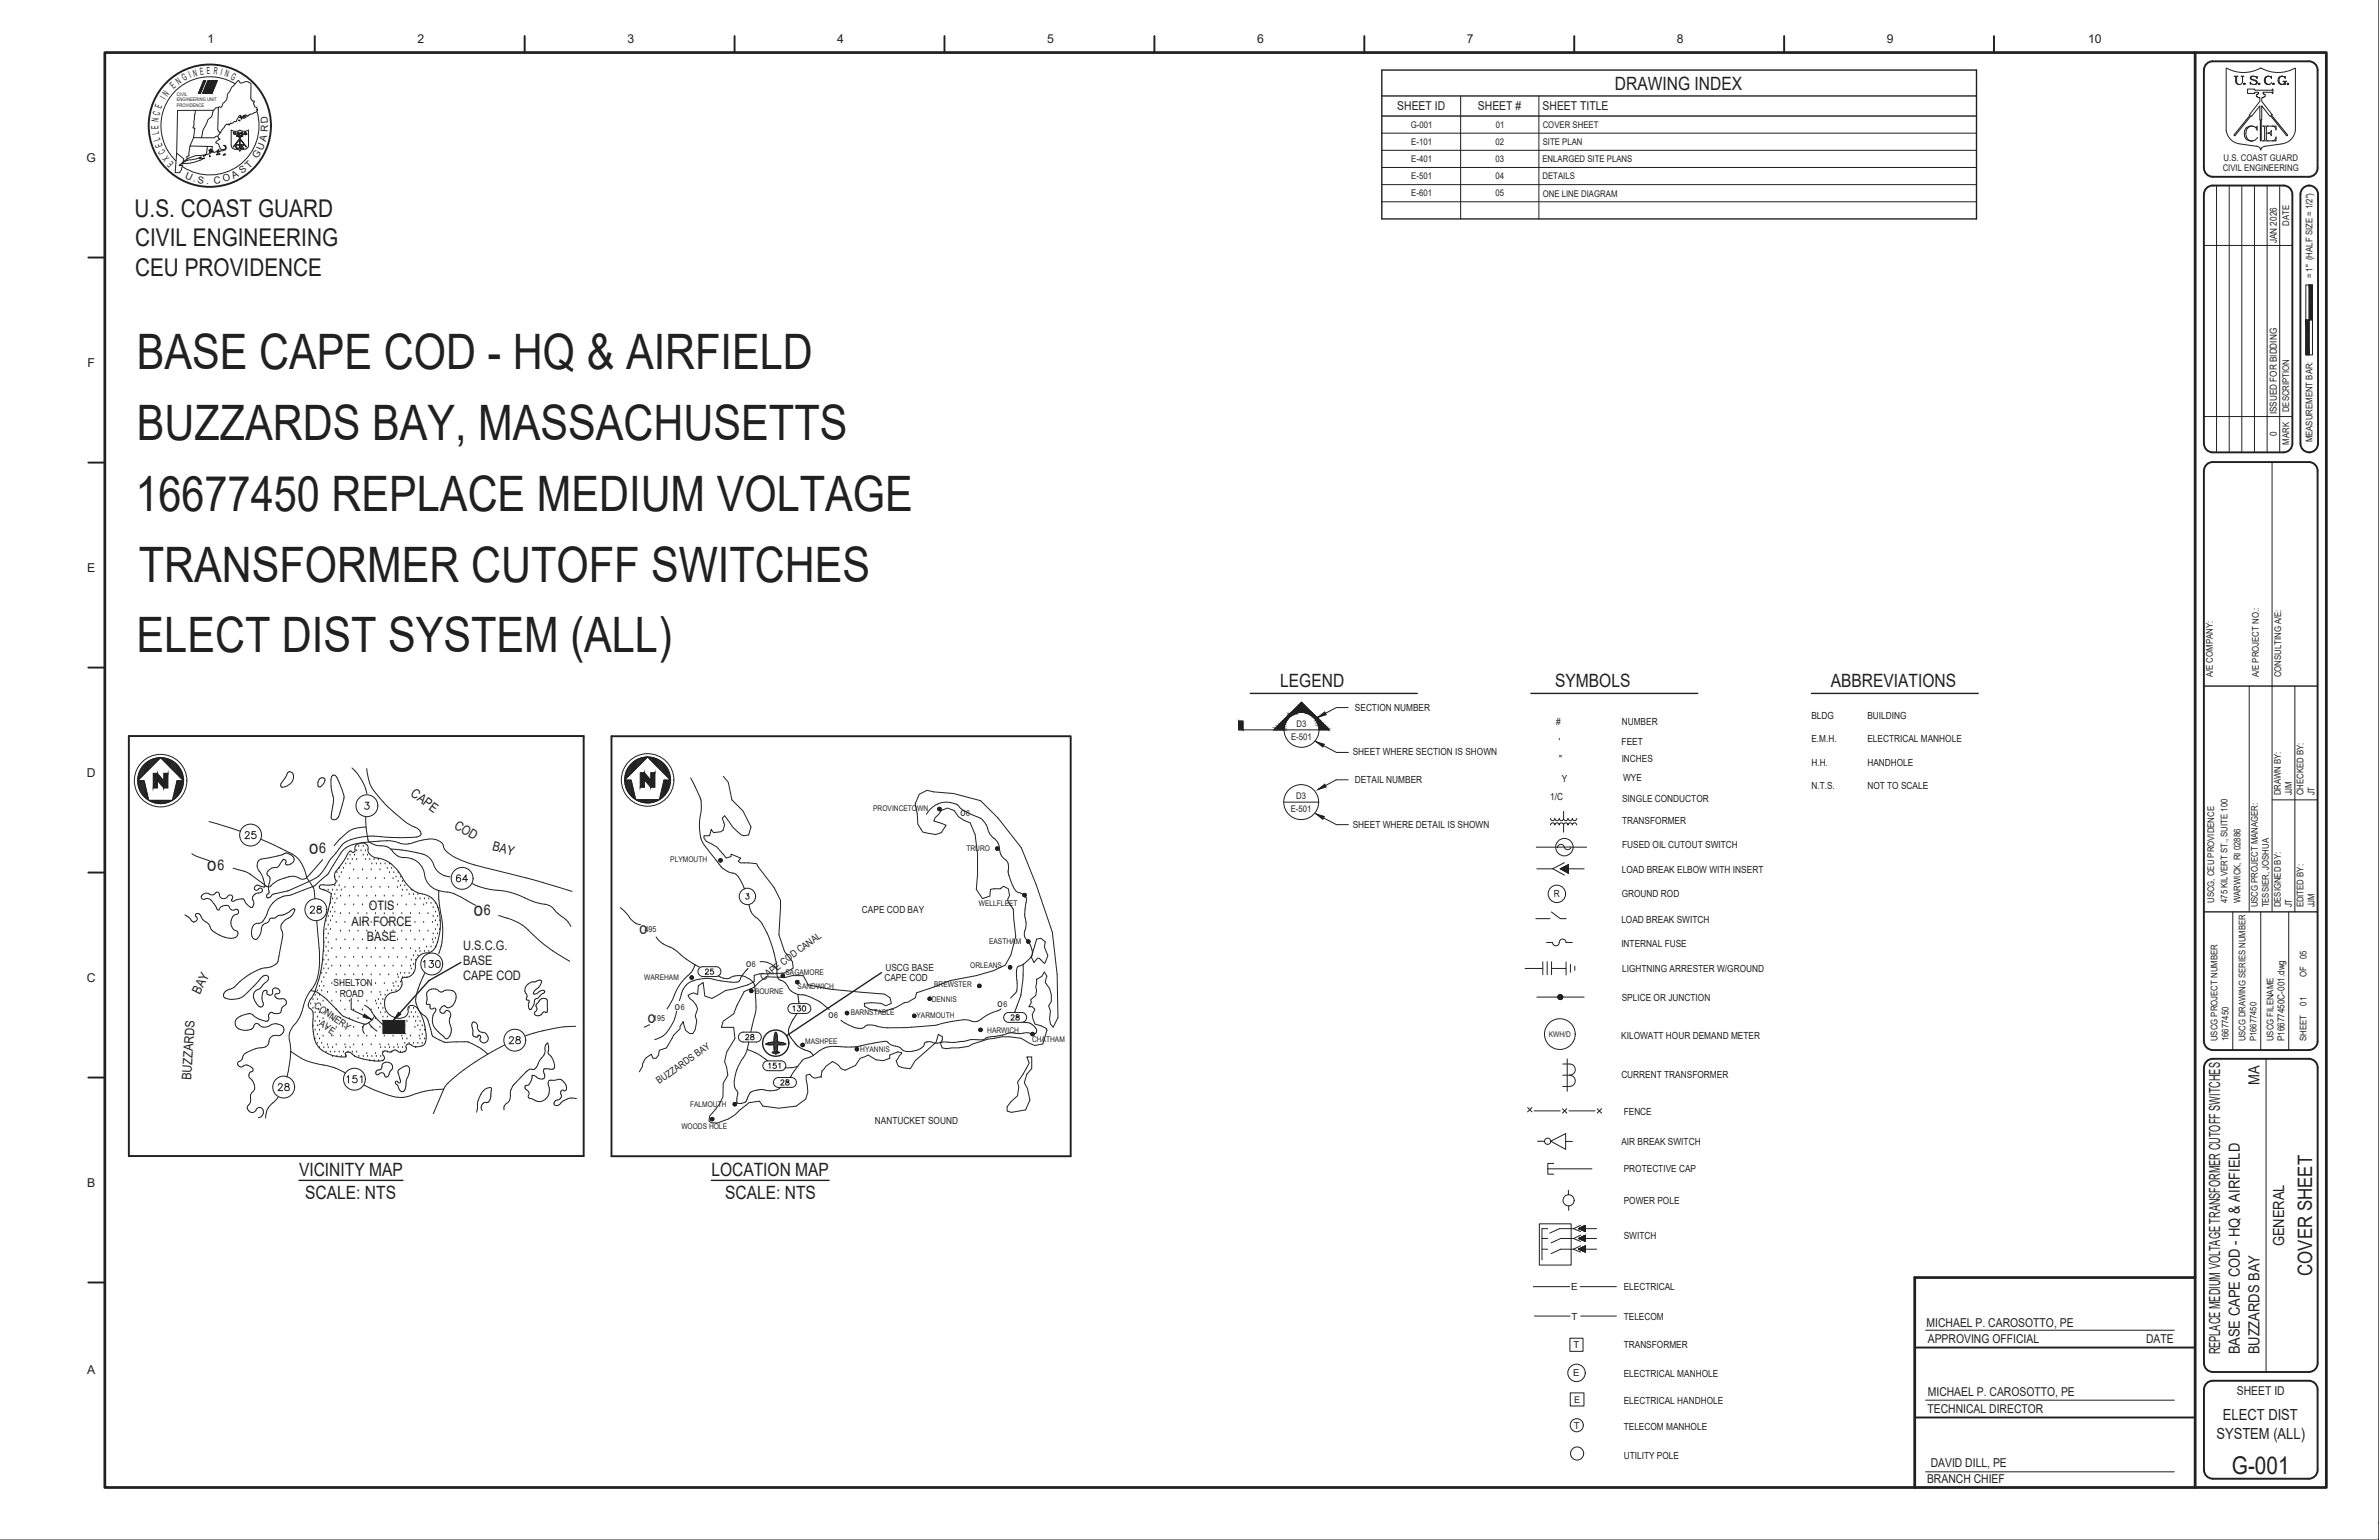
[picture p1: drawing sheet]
<svg xmlns="http://www.w3.org/2000/svg" width="864mm" height="559mm" viewBox="0 0 864 559" stroke-linecap="round" stroke-linejoin="round" font-family="sans-serif">
<defs><g id="words">
<g font-size="17.7" fill="#231f20">
<text x="49.7" y="133.8">BASE CAPE COD - HQ &amp; AIRFIELD</text>
<text x="49.7" y="159.5">BUZZARDS BAY, MASSACHUSETTS</text>
<text x="49.1" y="185.3">16677450 REPLACE MEDIUM VOLTAGE</text>
<text x="50.4" y="211">TRANSFORMER CUTOFF SWITCHES</text>
<text x="49.6" y="236.7">ELECT DIST SYSTEM (ALL)</text>
</g>
<g font-size="8.9" fill="#231f20">
<text x="48.9" y="78.6">U.S. COAST GUARD</text>
<text x="49.1" y="89.3">CIVIL ENGINEERING</text>
<text x="49.1" y="100">CEU PROVIDENCE</text>
<text x="810.2" y="534.7">G-001</text>
</g>
<text font-size="7.2" fill="#231f20" x="839.3" y="463" transform="rotate(-90 839.3 463)">COVER SHEET</text>
<g font-size="7.1" fill="#231f20">
<text x="112.2" y="309.9">o</text>
<text x="75.2" y="315.9">o</text>
<text x="172" y="332.2">o</text>
</g>
<g font-size="6.7" fill="#231f20">
<text x="586.3" y="32.5">DRAWING INDEX</text>
<text x="464.8" y="249.4">LEGEND</text>
<text x="564.5" y="249.4">SYMBOLS</text>
<text x="664.6" y="249.4">ABBREVIATIONS</text>
<text x="108.5" y="426.9">VICINITY MAP</text>
<text x="258.2" y="426.9">LOCATION MAP</text>
<text x="110.8" y="434.9">SCALE: NTS</text>
<text x="263.2" y="434.9">SCALE: NTS</text>
</g>
<g font-size="6" fill="#231f20">
<text x="232.1" y="338.8">o</text>
<text x="235.2" y="371.2">o</text>
</g>
<g font-size="5.5" fill="#231f20">
<text x="820.2" y="393.6" transform="rotate(-90 820.2 393.6)">MA</text>
<text x="829.2" y="452.3" transform="rotate(-90 829.2 452.3)">GENERAL</text>
<text x="805.9" y="491.5" transform="rotate(-90 805.9 491.5)">REPLACE MEDIUM VOLTAGE TRANSFORMER CUTOFF SWITCHES</text>
<text x="813.1" y="491.5" transform="rotate(-90 813.1 491.5)">BASE CAPE COD - HQ &amp; AIRFIELD</text>
<text x="820.2" y="491.5" transform="rotate(-90 820.2 491.5)">BUZZARDS BAY</text>
<text x="806.9" y="515.3">ELECT DIST</text>
<text x="804.6" y="522">SYSTEM (ALL)</text>
</g>
<g font-size="5.3" fill="#231f20">
<text x="115.9" y="309.7">6</text>
<text x="78.9" y="315.7">6</text>
<text x="175.7" y="332">6</text>
</g>
<g font-size="4.7" fill="#231f20">
<text x="148.8" y="288.6" transform="rotate(36 148.8 288.6)">CAPE</text>
<text x="164.6" y="300.4" transform="rotate(31 164.6 300.4)">COD</text>
<text x="178.5" y="308.6" transform="rotate(14 178.5 308.6)">BAY</text>
<text x="127.6" y="335.8">AIR FORCE</text>
<text x="133.9" y="330.3">OTIS</text>
<text x="133.2" y="341.3">BASE</text>
<text x="168.1" y="344.7">U.S.C.G.</text>
<text x="168.1" y="350.2">BASE</text>
<text x="168.1" y="355.7">CAPE COD</text>
<text x="72.6" y="361.1" transform="rotate(-63 72.6 361.1)">BAY</text>
<text x="69.3" y="391.9" transform="rotate(-86 69.3 391.9)">BUZZARDS</text>
</g>
<g font-size="4.4" fill="#231f20">
<text x="75.3" y="15.6">1</text>
<text x="151.5" y="15.6">2</text>
<text x="227.7" y="15.6">3</text>
<text x="303.9" y="15.6">4</text>
<text x="380.1" y="15.6">5</text>
<text x="456.3" y="15.6">6</text>
<text x="532.5" y="15.6">7</text>
<text x="608.7" y="15.6">8</text>
<text x="684.9" y="15.6">9</text>
<text x="758" y="15.6">10</text>
<text x="507.2" y="40">SHEET ID</text>
<text x="536.5" y="40">SHEET #</text>
<text x="560" y="40">SHEET TITLE</text>
<text x="31.4" y="58.8">G</text>
<text x="31.8" y="133.1">F</text>
<text x="31.6" y="207.5">E</text>
<text x="31.5" y="281.9">D</text>
<text x="31.5" y="356.3">C</text>
<text x="31.6" y="430.7">B</text>
<text x="699.4" y="481.6">MICHAEL P. CAROSOTTO, PE</text>
<text x="699.8" y="487.3">APPROVING OFFICIAL</text>
<text x="779" y="487.3">DATE</text>
<text x="31.6" y="498.7">A</text>
<text x="699.8" y="506.5">MICHAEL P. CAROSOTTO, PE</text>
<text x="812" y="506.3">SHEET ID</text>
<text x="699.7" y="512.7">TECHNICAL DIRECTOR</text>
<text x="700.9" y="532.5">DAVID DILL, PE</text>
<text x="699.5" y="538.1">BRANCH CHIEF</text>
</g>
<g font-size="4" fill="#231f20">
<text x="348.7" y="296.2">o</text>
<text x="270.8" y="351">o</text>
<text x="362.2" y="365.4">o</text>
<text x="245" y="366.4">o</text>
<text x="300.7" y="369.6">o</text>
</g>
<g font-size="3.5" fill="#231f20">
<text x="66.9" y="29.5" transform="rotate(-28 66.9 29.5)">G</text>
<text x="69.2" y="28.3" transform="rotate(-24 69.2 28.3)">I</text>
<text x="70.5" y="27.9" transform="rotate(-16 70.5 27.9)">N</text>
<text x="72.8" y="27.3" transform="rotate(-8 72.8 27.3)">E</text>
<text x="75.1" y="27" transform="rotate(-2 75.1 27)">E</text>
<text x="77.4" y="27" transform="rotate(6 77.4 27)">R</text>
<text x="79.9" y="27.4" transform="rotate(13 79.9 27.4)">I</text>
<text x="81.3" y="27.7" transform="rotate(18 81.3 27.7)">N</text>
<text x="83.6" y="28.5" transform="rotate(25 83.6 28.5)">G</text>
<text x="60.8" y="35.1" transform="rotate(-54 60.8 35.1)">N</text>
<text x="63.1" y="32.3" transform="rotate(-43 63.1 32.3)">E</text>
<text x="64.9" y="30.8" transform="rotate(-35 64.9 30.8)">N</text>
<text x="57.9" y="42" transform="rotate(-77 57.9 42)">C</text>
<text x="58.5" y="39.6" transform="rotate(-70 58.5 39.6)">E</text>
<text x="60" y="36.3" transform="rotate(-59 60 36.3)">I</text>
<text x="57.6" y="46.6" transform="rotate(-92 57.6 46.6)">E</text>
<text x="57.6" y="44.3" transform="rotate(-84 57.6 44.3)">N</text>
<text x="97.3" y="44.5" transform="rotate(-96 97.3 44.5)">D</text>
<text x="57.8" y="48.8" transform="rotate(-99 57.8 48.8)">L</text>
<text x="58.3" y="50.8" transform="rotate(-106 58.3 50.8)">L</text>
<text x="59.1" y="53" transform="rotate(-111 59.1 53)">E</text>
<text x="96.5" y="51.6" transform="rotate(-77 96.5 51.6)">A</text>
<text x="97.2" y="48" transform="rotate(-87 97.2 48)">R</text>
<text x="60.2" y="55.2" transform="rotate(-120 60.2 55.2)">C</text>
<text x="61.7" y="57.3" transform="rotate(-127 61.7 57.3)">X</text>
<text x="63.2" y="59" transform="rotate(-135 63.2 59)">E</text>
<text x="93.5" y="57.8" transform="rotate(-58 93.5 57.8)">G</text>
<text x="95.3" y="54.7" transform="rotate(-67 95.3 54.7)">U</text>
<text x="67" y="64.7" transform="rotate(23 67 64.7)">U</text>
<text x="70" y="65.8" transform="rotate(16 70 65.8)">.</text>
<text x="84.7" y="65" transform="rotate(-27 84.7 65)">A</text>
<text x="87.9" y="63.2" transform="rotate(-36 87.9 63.2)">S</text>
<text x="90.5" y="61.2" transform="rotate(-45 90.5 61.2)">T</text>
<text x="71.6" y="66.3" transform="rotate(10 71.6 66.3)">S</text>
<text x="74.8" y="66.7" transform="rotate(4 74.8 66.7)">.</text>
<text x="77.7" y="66.7" transform="rotate(-8 77.7 66.7)">C</text>
<text x="81.2" y="66.2" transform="rotate(-17 81.2 66.2)">O</text>
<text x="826.6" y="88.3" transform="rotate(-90 826.6 88.3)">JAN 2026</text>
<text x="826.6" y="150.4" transform="rotate(-90 826.6 150.4)">ISSUED FOR BIDDING</text>
<text x="826.6" y="158.2" transform="rotate(-90 826.6 158.2)">0</text>
<text x="491.8" y="258">SECTION NUMBER</text>
<text x="565" y="263">#</text>
<text x="588.7" y="263.2">NUMBER</text>
<text x="657.6" y="260.9">BLDG</text>
<text x="677.9" y="260.9">BUILDING</text>
<text x="657.5" y="269.4">E.M.H.</text>
<text x="677.9" y="269.4">ELECTRICAL MANHOLE</text>
<text x="491.1" y="274.1">SHEET WHERE SECTION IS SHOWN</text>
<text x="565.9" y="270.2">'</text>
<text x="588.7" y="270.2">FEET</text>
<text x="566" y="276.5">&quot;</text>
<text x="588.7" y="276.5">INCHES</text>
<text x="657.5" y="277.9">H.H.</text>
<text x="677.9" y="277.9">HANDHOLE</text>
<text x="491.8" y="284.2">DETAIL NUMBER</text>
<text x="567" y="283.6">Y</text>
<text x="589.2" y="283.5">WYE</text>
<text x="657.5" y="286.4">N.T.S.</text>
<text x="677.9" y="286.4">NOT TO SCALE</text>
<text x="562.8" y="290.4">1/C</text>
<text x="588.8" y="290.8">SINGLE CONDUCTOR</text>
<text x="588.8" y="299.1">TRANSFORMER</text>
<text x="491.1" y="300.3">SHEET WHERE DETAIL IS SHOWN</text>
<text x="588.8" y="307.8">FUSED OIL CUTOUT SWITCH</text>
<text x="588.7" y="316.6">LOAD BREAK ELBOW WITH INSERT</text>
<text x="564.1" y="325.6">R</text>
<text x="588.7" y="325.5">GROUND ROD</text>
<text x="312.9" y="331.1">CAPE COD BAY</text>
<text x="588.6" y="334.9">LOAD BREAK SWITCH</text>
<text x="588.6" y="343.5">INTERNAL FUSE</text>
<text x="321.4" y="352.3">USCG BASE</text>
<text x="588.8" y="352.8">LIGHTNING ARRESTER W/GROUND</text>
<text x="121.1" y="357.8">SHELTON</text>
<text x="277.2" y="355.9" transform="rotate(-37 277.2 355.9)">CAPE COD CANAL</text>
<text x="321.1" y="356">CAPE COD</text>
<text x="113.8" y="365.5" transform="rotate(35 113.8 365.5)">CONNERY</text>
<text x="123.3" y="361.9">ROAD</text>
<text x="588.7" y="363.2">SPLICE OR JUNCTION</text>
<text x="115.7" y="372" transform="rotate(35 115.7 372)">AVE.</text>
<text x="588.5" y="377.1">KILOWATT HOUR DEMAND METER</text>
<text x="829.2" y="377.8" transform="rotate(-90 829.2 377.8)">P16677450C-001.dwg</text>
<text x="239.3" y="393.5" transform="rotate(-36 239.3 393.5)">BUZZARDS BAY</text>
<text x="588.6" y="391.3">CURRENT TRANSFORMER</text>
<text x="317.6" y="407.8">NANTUCKET SOUND</text>
<text x="589.4" y="404.6">FENCE</text>
<text x="588.6" y="415.5">AIR BREAK SWITCH</text>
<text x="589.4" y="425.3">PROTECTIVE CAP</text>
<text x="589.4" y="436.7">POWER POLE</text>
<text x="589.4" y="449.5">SWITCH</text>
<text x="570.3" y="468.1">E</text>
<text x="589.4" y="468.1">ELECTRICAL</text>
<text x="570.5" y="478.8">T</text>
<text x="589.4" y="478.8">TELECOM</text>
<text x="571.2" y="489.2">T</text>
<text x="589.4" y="489.2">TRANSFORMER</text>
<text x="571.1" y="499.4">E</text>
<text x="589.4" y="499.6">ELECTRICAL MANHOLE</text>
<text x="589.4" y="509.4">ELECTRICAL HANDHOLE</text>
<text x="571.3" y="518.4">T</text>
<text x="589.4" y="519">TELECOM MANHOLE</text>
<text x="589.4" y="529.3">UTILITY POLE</text>
</g>
<g font-size="3.3" fill="#231f20">
<text x="512.2" y="46.4">G-001</text>
<text x="543.1" y="46.4">01</text>
<text x="560" y="46.4">COVER SHEET</text>
<text x="512.3" y="52.6">E-101</text>
<text x="542.9" y="52.6">02</text>
<text x="560" y="52.6">SITE PLAN</text>
<text x="512.3" y="58.8">E-401</text>
<text x="542.9" y="58.8">03</text>
<text x="559.9" y="58.9">ENLARGED SITE PLANS</text>
<text x="807.2" y="58.3">U.S. COAST GUARD</text>
<text x="512.3" y="65.1">E-501</text>
<text x="542.9" y="65.1">04</text>
<text x="559.9" y="65.1">DETAILS</text>
<text x="806.9" y="61.9">CIVIL ENGINEERING</text>
<text x="512.3" y="71.3">E-601</text>
<text x="542.8" y="71.3">05</text>
<text x="560" y="71.3">ONE LINE DIAGRAM</text>
<text x="831" y="82" transform="rotate(-90 831 82)">DATE</text>
<text x="839.4" y="101" transform="rotate(-90 839.4 101)">= 1&quot; (HALF SIZE = 1/2&quot;)</text>
<text x="831" y="149.6" transform="rotate(-90 831 149.6)">DESCRIPTION</text>
<text x="831" y="161.3" transform="rotate(-90 831 161.3)">MARK</text>
<text x="839.4" y="160.5" transform="rotate(-90 839.4 160.5)">MEASUREMENT BAR:</text>
<text x="803.3" y="245.8" transform="rotate(-90 803.3 245.8)">A/E COMPANY:</text>
<text x="820" y="245.8" transform="rotate(-90 820 245.8)">A/E PROJECT NO.:</text>
<text x="828.1" y="245.8" transform="rotate(-90 828.1 245.8)">CONSULTING A/E:</text>
<text x="470.6" y="263.7">D3</text>
<text x="468.7" y="268.4">E-501</text>
<text x="470.5" y="290">D3</text>
<text x="828" y="288.6" transform="rotate(-90 828 288.6)">DRAWN BY:</text>
<text x="831.9" y="288.6" transform="rotate(-90 831.9 288.6)">JJM</text>
<text x="836.2" y="288.6" transform="rotate(-90 836.2 288.6)">CHECKED BY:</text>
<text x="840.2" y="288.6" transform="rotate(-90 840.2 288.6)">JT</text>
<text x="468.5" y="294.6">E-501</text>
<text x="803.8" y="327.7" transform="rotate(-90 803.8 327.7)">USCG, CEU PROVIDENCE</text>
<text x="808.5" y="327.7" transform="rotate(-90 808.5 327.7)">475 KILVERT ST., SUITE 100</text>
<text x="813.3" y="327.7" transform="rotate(-90 813.3 327.7)">WARWICK, RI 02886</text>
<text x="819.7" y="329.3" transform="rotate(-90 819.7 329.3)">USCG PROJECT MANAGER:</text>
<text x="823.6" y="329.3" transform="rotate(-90 823.6 329.3)">TESSIER, JOSHUA</text>
<text x="828" y="329.3" transform="rotate(-90 828 329.3)">DESIGNED BY:</text>
<text x="831.9" y="329.3" transform="rotate(-90 831.9 329.3)">JT</text>
<text x="836.2" y="329.3" transform="rotate(-90 836.2 329.3)">EDITED BY:</text>
<text x="840.2" y="329.3" transform="rotate(-90 840.2 329.3)">JJM</text>
<text x="837.3" y="348" transform="rotate(-90 837.3 348)">05</text>
<text x="837.3" y="354.5" transform="rotate(-90 837.3 354.5)">OF</text>
<text x="837.3" y="364.9" transform="rotate(-90 837.3 364.9)">01</text>
<text x="805" y="377.8" transform="rotate(-90 805 377.8)">USCG PROJECT NUMBER</text>
<text x="808.9" y="377.8" transform="rotate(-90 808.9 377.8)">16677450</text>
<text x="815.1" y="377.8" transform="rotate(-90 815.1 377.8)">USCG DRAWING SERIES NUMBER</text>
<text x="819.1" y="377.8" transform="rotate(-90 819.1 377.8)">P16677450</text>
<text x="825.3" y="377.8" transform="rotate(-90 825.3 377.8)">USCG FILENAME</text>
<text x="837.3" y="377.7" transform="rotate(-90 837.3 377.7)">SHEET</text>
<text x="571.5" y="509">E</text>
</g>
<g font-size="3" fill="#231f20">
<text x="350.8" y="296.1">6</text>
<text x="234" y="338.3">495</text>
<text x="272.9" y="350.9">6</text>
<text x="364.2" y="365.3">6</text>
<text x="237.2" y="370.6">195</text>
<text x="247.1" y="366.3">6</text>
<text x="302.8" y="369.4">6</text>
</g>
<g font-size="2.8" fill="#231f20">
<text x="317" y="294.4">PROVINCETOWN</text>
<text x="350.8" y="308.9">TRURO</text>
<text x="243.3" y="312.9">PLYMOUTH</text>
<text x="355.3" y="328.7">WELLFLEET</text>
<text x="359.1" y="342.6">EASTHAM</text>
<text x="285.2" y="353.9">SAGAMORE</text>
<text x="352.2" y="351.4">ORLEANS</text>
<text x="233.9" y="355.6">WAREHAM</text>
<text x="289.6" y="359">SANDWICH</text>
<text x="339.1" y="358.1">BREWSTER</text>
<text x="274.1" y="360.6">BOURNE</text>
<text x="338.2" y="363.6">DENNIS</text>
<text x="308.8" y="368.4">BARNSTABLE</text>
<text x="332.7" y="369.5">YARMOUTH</text>
<text x="358.4" y="374.7">HARWICH</text>
<text x="562.2" y="376.3">KWH/D</text>
<text x="292.3" y="378.9">MASHPEE</text>
<text x="312.3" y="381.9">HYANNIS</text>
<text x="374.6" y="378">CHATHAM</text>
<text x="250.5" y="401.5">FALMOUTH</text>
<text x="247.3" y="409.6">WOODS HOLE</text>
</g>
<g font-size="1.8" fill="#231f20">
<text x="64.2" y="34.7">CIVIL</text>
<text x="64.2" y="36.8">ENGINEERING UNIT</text>
<text x="64.2" y="39">PROVIDENCE</text>
</g>
</g></defs>
<path d="M695.1 539.8h101.8" fill="none" stroke="#2151a3" stroke-width=".51"/>
<path d="M38.1 19.1h806.4v520.6h-806.4zM796.9 19.1v520.7M796.9 463.6h-101.8v76.2" fill="none" stroke="#231f20" stroke-width=".99"/>
<g fill="none" stroke="#231f20" stroke-width=".36">
<path d="M808.4 24.8l-.3 .1v22.4a5.7 5.7 0 0 0 5 4.9l5.9 .9M808.4 24.8a12.6 12.6 0 0 0 12.1 0M811 27.7h1.5M811.2 27.7l.4 .2M811.6 28v1.7M811.6 29.7l.3 .7 .7 .2M811.9 28v1.6M812.3 27.7l-.4 .2M813.5 27.7h1.1M813.7 27.7l.4 .2M814 27.9l.1 1.8a1.07 1.07 0 0 1-1.1 .9 1.07 1.07 0 0 1-1.1-1M814.4 27.7l-.3 .2"/>
<path d="M814.5 30.3v.3M814.5 30.3h.1M814.6 30.6h.1M814.6 30.6h.2M814.9 30.3h-.3M814.9 30.6h-.1M814.9 30.3h.1M815 30.3l-.1 .3M815.9 32.3h2.6v.4h6.3l.3-.4v1.6l-.3-.4h-3.3v.5l.8 .3v.7h-.5v.4h-.7v1.4l3.7 4.8-.2 .2 5.9 7.2-.4 .3-9.1-10.9-.1 12.8h-.4l-.1-12.8-9.1 10.9-.4-.3 5.9-7.2-.2-.2 3.7-4.8v-1.4h-.7v-.4h-.5v-.7l.8-.3v-.5h-1.4v.4h-2.6zM817.2 30.4l-.3 .1M817.3 27.8a.49 .49 0 0 0-.2 .5 .49 .49 0 0 0 .3 .4M817.3 27.8l.8-.2 .9 .3"/>
<path d="M817.3 27.7a.6 .6 0 0 0-.4 .6 .6 .6 0 0 0 .4 .6l1.7 .6v1M817.4 28.7l1.8 .7 .2 .6-.4 .5M817.9 27.6l-.6 .1M818.8 30.6a1.45 1.45 0 0 1-1.9-.8v.8M819 30.5l-.3 .1M819 30.5l-.2 .1M819 30.5h.1M819.3 27.7l.1 .8-.6-.7M819.4 27.8l-.4 .1M819.9 30.6h.1M820.3 30.3h.1M820.3 30.3h-.4v.3"/>
<path d="M820.3 30.3l-.3 .3M820.4 24.8l.2-.1a13.7 13.7 0 0 0 12.6 .1l.1 22.5a5.6 5.6 0 0 1-5 4.9l-6 .9M822.6 30.2l1.2 .4M822.6 28.1l-.3 1.1 .3 1M823.8 27.7a1.47 1.47 0 0 0-1.8 1.9 1.47 1.47 0 0 0 2.6 .3M824.6 27.7v.8a1.13 1.13 0 0 0-2-.4M824.6 27.7l-.4 .2M827.6 28.1a1.49 1.49 0 0 0-.3 1.6 1.49 1.49 0 0 0 1.4 .9M828.7 29.5h1.4M828.7 27.7a1.5 1.5 0 0 0-1.7 1.1 1.5 1.5 0 0 0 1.1 1.8M828.9 29.5l.4 .3M829.2 27.9a1.11 1.11 0 0 0-1.6 .2"/>
<path d="M829.2 30.5h.1M829.2 30.5h-.2M829.2 30.5l.4 .1M829.2 29.8v.3M829.3 30.1l-.3 .4-.9 .1M829.5 27.7l-.3 .2M829.5 27.7l.1 .8-.5-.7M830 29.5l-.4 .3v.9M830.3 30.6h.1M830.7 30.3h.1M830.7 30.3h-.4v.3M830.8 30.3l-.4 .3"/>
<path d="M815.3 46.5l-.6 2 .6 1.9M816.4 46.1a2 2 0 0 1 3 1.1M816.4 46.1a2.8 2.8 0 0 0-1.1 2.9 2.8 2.8 0 0 0 2.4 2.1h.2M817.9 45.8a2.71 2.71 0 0 0-2.6 .8M819.1 53a1.65 1.65 0 0 1 1.6 1.4l.4-.8M819.3 45.8v1.4M819.3 45.9l-.2 .4-.4-.1M819.5 49.9a2.65 2.65 0 0 1-4.2 .5M822.1 46.5v3.9M822.1 50.3l-.2 .6-.5 .2h4.8v-1.4a1.37 1.37 0 0 1-1.4 1.4M822.3 53l-1.2 .6M822.7 48.3h.7"/>
<path d="M822.7 46.5v4l.7 .6M823.4 45.7l-.5 .3-.2 .5M823.4 48.3l.7-.3 .4-.6v1.8M823.4 48.3l.7 .3 .4 .6M824.8 45.8a1.37 1.37 0 0 1 1.4 1.3v-1.3l-4.8-.1 .5 .3 .2 .5M804.6 67.3v96.8M809.2 67.3v96.8M813.8 67.3v96.8M818.4 67.3v96.8M823 67.3v96.8M827.6 67.3v96.8M800 89.1h32.1"/>
<path d="M800 151.2h32.1M824.8 167.7v163.2M816.5 248.9v82M833.1 248.9v82M824.8 290.2h16.5M810.5 330.9v50.1M820.7 330.9v50.1M830.8 330.9v50.1M822.6 384.2v113.6M699 482.7h90.3M699 508.1h90.3M699 534.1h90.3"/>
<circle cx="825.3" cy="30.4" r=".24"/>
</g>
<path d="M800 248.9h41.3M800 330.9h41.3" fill="none" stroke="#231f20" stroke-width=".51"/>
<g fill="none" stroke="#231f20" stroke-width=".7">
<path d="M114.3 13.1v6M190.5 13.1v6M266.7 13.1v6M342.9 13.1v6M419.1 13.1v6M495.3 13.1v6M571.5 13.1v6M647.7 13.1v6M723.8 13.1v6M838.1 22.2h-34.9a3.2 3.2 0 0 0-3.1 3.2l-.1 35.6a3.2 3.2 0 0 0 3.2 3.1l34.9 .1M838.1 22.2a3.2 3.2 0 0 1 3.2 3.2v35.6a3.2 3.2 0 0 1-3.2 3.1M829 67.3h-25.8a3.2 3.2 0 0 0-3.1 3.2l-.1 90.5a3.2 3.2 0 0 0 3.2 3.1h25.8"/>
<path d="M829 67.3a3.2 3.2 0 0 1 3.1 3.2v90.5a3.2 3.2 0 0 1-3.1 3.1M838.2 67.3h.1M838.3 67.3a3.2 3.2 0 0 0-3.2 3.2v90.5a3.2 3.2 0 0 0 3.2 3.1M838.3 67.3a3.2 3.2 0 0 1 3.2 3.2v90.5a3.2 3.2 0 0 1-3.2 3.1M32.1 93.5h6M32.1 167.9h6M838.1 167.7h-34.9a3.2 3.2 0 0 0-3.1 3.1l-.1 207a3.2 3.2 0 0 0 3.2 3.2h34.9M838.1 167.7a3.2 3.2 0 0 1 3.2 3.1v207a3.2 3.2 0 0 1-3.2 3.2M838.2 164.1h.1M32.1 242.2h6M32.1 316.6h6M32.1 391h6"/>
<path d="M32.1 465.4h6M695.1 489h101.8M803.2 497.8h35M838.2 497.8a3.2 3.2 0 0 0 3.1-3.1v-107.3a3.2 3.2 0 0 0-3.1-3.2h-35a3.2 3.2 0 0 0-3.1 3.2v107.3a3.2 3.2 0 0 0 3.1 3.1M695.1 514.3h101.8M838.1 501h-34.9a3.2 3.2 0 0 0-3.1 3.2v29.2M838.1 501a3.2 3.2 0 0 1 3.2 3.2v29.2M800.1 533.4a3.2 3.2 0 0 0 3.1 3.2M803.2 536.6h34.9M841.3 533.4a3.2 3.2 0 0 1-3.2 3.2"/>
</g>
<path d="M838.2 103.4l1.2 12.7v-12.7zM838.2 103.4l1.2 12.7h-1.2z" fill="#231f20"/>
<path d="M838.2 103.4h1.2v12.7zM838.2 103.4l1.2 12.7h-1.2z" fill="none" stroke="#231f20" stroke-width=".36"/>
<path d="M837 116.1l1.2 12.7v-12.7zM837 116.1l1.2 12.7h-1.2z" fill="#231f20"/>
<path d="M863.5 0v558.8h-863.5M837 103.4h2.4v25.4h-2.4zM837 116.1h2.4M837 116.1h1.2v12.7zM837 116.1l1.2 12.7h-1.2zM838.2 103.4v25.4M863.5 552.4h.1" fill="none" stroke="#231f20" stroke-width=".36"/>
<path d="M108.5 428.3h37.8M258.2 428.3h42.8" fill="none" stroke="#231f20" stroke-width=".51"/>
<path d="M501.6 25.4h215.9l-215.9 9.4zM501.6 34.8h215.9v-9.4z" fill="#fff"/>
<path d="M501.6 25.4h215.9l-215.9 9.4zM501.6 34.8l215.9-9.4v9.4z" fill="none" stroke="#fff" stroke-width=".36"/>
<path d="M501.6 34.8h28.6l-28.6 7.3zM501.6 42.1h28.6v-7.3z" fill="#fff"/>
<path d="M501.6 34.8h28.6l-28.6 7.3zM501.6 42.1l28.6-7.3v7.3z" fill="none" stroke="#fff" stroke-width=".36"/>
<path d="M530.2 34.8h28.4l-28.4 7.3zM530.2 42.1h28.4v-7.3z" fill="#fff"/>
<path d="M530.2 34.8h28.4l-28.4 7.3zM530.2 42.1l28.4-7.3v7.3z" fill="none" stroke="#fff" stroke-width=".36"/>
<path d="M558.6 34.8h158.9l-158.9 7.3zM558.6 42.1h158.9v-7.3z" fill="#fff"/>
<path d="M558.6 34.8h158.9l-158.9 7.3zM558.6 42.1l158.9-7.3v7.3z" fill="none" stroke="#fff" stroke-width=".36"/>
<path d="M501.6 42.1h28.6l-28.6 6.2zM501.6 48.3h28.6v-6.2z" fill="#fff"/>
<path d="M501.6 48.3l28.6-6.2v6.2zM501.6 42.1h28.6l-28.6 6.2z" fill="none" stroke="#fff" stroke-width=".36"/>
<path d="M530.2 42.1h28.4l-28.4 6.2zM530.2 48.3h28.4v-6.2z" fill="#fff"/>
<path d="M530.2 42.1h28.4l-28.4 6.2zM530.2 48.3l28.4-6.2v6.2z" fill="none" stroke="#fff" stroke-width=".36"/>
<path d="M558.6 42.1h158.9l-158.9 6.2zM558.6 48.3h158.9v-6.2z" fill="#fff"/>
<path d="M558.6 42.1h158.9l-158.9 6.2zM558.6 48.3l158.9-6.2v6.2z" fill="none" stroke="#fff" stroke-width=".36"/>
<path d="M501.6 48.3h28.6l-28.6 6.2zM501.6 54.5h28.6v-6.2z" fill="#fff"/>
<path d="M501.6 54.5l28.6-6.2v6.2zM501.6 48.3h28.6l-28.6 6.2z" fill="none" stroke="#fff" stroke-width=".36"/>
<path d="M530.2 48.3h28.4l-28.4 6.2zM530.2 54.5h28.4v-6.2z" fill="#fff"/>
<path d="M530.2 48.3h28.4l-28.4 6.2zM530.2 54.5l28.4-6.2v6.2z" fill="none" stroke="#fff" stroke-width=".36"/>
<path d="M558.6 48.3h158.9l-158.9 6.2zM558.6 54.5h158.9v-6.2z" fill="#fff"/>
<path d="M558.6 48.3h158.9l-158.9 6.2zM558.6 54.5l158.9-6.2v6.2z" fill="none" stroke="#fff" stroke-width=".36"/>
<path d="M501.6 54.5h28.6l-28.6 6.3zM501.6 60.8h28.6v-6.3z" fill="#fff"/>
<path d="M501.6 54.5h28.6l-28.6 6.3zM501.6 60.8l28.6-6.3v6.3z" fill="none" stroke="#fff" stroke-width=".36"/>
<path d="M530.2 54.5h28.4l-28.4 6.3zM530.2 60.8h28.4v-6.3z" fill="#fff"/>
<path d="M530.2 54.5h28.4l-28.4 6.3zM530.2 60.8l28.4-6.3v6.3z" fill="none" stroke="#fff" stroke-width=".36"/>
<path d="M558.6 54.5h158.9l-158.9 6.3zM558.6 60.8h158.9v-6.3z" fill="#fff"/>
<path d="M558.6 54.5h158.9l-158.9 6.3zM558.6 60.8l158.9-6.3v6.3z" fill="none" stroke="#fff" stroke-width=".36"/>
<path d="M501.6 60.8h28.6l-28.6 6.2zM501.6 67h28.6v-6.2z" fill="#fff"/>
<path d="M501.6 67l28.6-6.2v6.2zM501.6 60.8h28.6l-28.6 6.2z" fill="none" stroke="#fff" stroke-width=".36"/>
<path d="M530.2 60.8h28.4l-28.4 6.2zM530.2 67h28.4v-6.2z" fill="#fff"/>
<path d="M530.2 60.8h28.4l-28.4 6.2zM530.2 67l28.4-6.2v6.2z" fill="none" stroke="#fff" stroke-width=".36"/>
<path d="M558.6 60.8h158.9l-158.9 6.2zM558.6 67h158.9v-6.2z" fill="#fff"/>
<path d="M558.6 60.8h158.9l-158.9 6.2zM558.6 67l158.9-6.2v6.2z" fill="none" stroke="#fff" stroke-width=".36"/>
<path d="M501.6 67h28.6l-28.6 6.2zM501.6 73.2h28.6v-6.2z" fill="#fff"/>
<path d="M501.6 73.2l28.6-6.2v6.2zM501.6 67h28.6l-28.6 6.2z" fill="none" stroke="#fff" stroke-width=".36"/>
<path d="M530.2 67h28.4l-28.4 6.2zM530.2 73.2h28.4v-6.2z" fill="#fff"/>
<path d="M530.2 67h28.4l-28.4 6.2zM530.2 73.2l28.4-6.2v6.2z" fill="none" stroke="#fff" stroke-width=".36"/>
<path d="M558.6 67h158.9l-158.9 6.2zM558.6 73.2h158.9v-6.2z" fill="#fff"/>
<path d="M558.6 67h158.9l-158.9 6.2zM558.6 73.2l158.9-6.2v6.2z" fill="none" stroke="#fff" stroke-width=".36"/>
<path d="M501.6 73.2h28.6l-28.6 6.2zM501.6 79.4h28.6v-6.2z" fill="#fff"/>
<path d="M501.6 79.4l28.6-6.2v6.2zM501.6 73.2h28.6l-28.6 6.2z" fill="none" stroke="#fff" stroke-width=".36"/>
<path d="M530.2 73.2h28.4l-28.4 6.2zM530.2 79.4h28.4v-6.2z" fill="#fff"/>
<path d="M530.2 73.2h28.4l-28.4 6.2zM530.2 79.4l28.4-6.2v6.2z" fill="none" stroke="#fff" stroke-width=".36"/>
<path d="M558.6 73.2h158.9l-158.9 6.2zM558.6 79.4h158.9v-6.2z" fill="#fff"/>
<path d="M558.6 73.2h158.9l-158.9 6.2zM558.6 79.4l158.9-6.2v6.2z" fill="none" stroke="#fff" stroke-width=".36"/>
<path d="M501.6 25.4h215.9v54h-215.9zM501.6 34.8h215.9M501.6 42.1h215.9" fill="none" stroke="#231f20" stroke-width=".51"/>
<g fill="none" stroke="#231f20" stroke-width=".36">
<path d="M79.3 39l-.3 8.1 .5 .8 .6 .2M85.2 30.3a17.7 17.7 0 0 0-23.1 4.5 17.7 17.7 0 0 0 1.7 23.5M530.2 34.8v44.6M558.6 34.8v44.6M64.1 55.6l-.5 7.1h1.7l1-2.6-1.2-.2 2.9-2.2M66.1 59.3a6.6 6.6 0 0 1 4.2-1.5l2.8-.8-.7 .7 1.9-.4-1.6 .9-2.8 .8-3.8 .5 .1-.1M70.3 50l-1.3 3M71 40.1l-.4 1.6-.1 3.4-.4 1.1v.2h.6l-.4 3.6h7.5l.7-.6h.6M74 56.5l.6-.2zM74.9 56l.4-2.9-6.3-.1-.5 2.9 .2 .6-1 .4 .3 .8 3-1.2h1.7l2.2-.4M76.8 54.4l.1-.2 .7 1.1 1.9-.9-.1 .5-.6 .5 1.4-.7 .5 .1 .9-.4a.89 .89 0 0 0 .5-1 .89 .89 0 0 0-.9-.7v.2a.74 .74 0 0 1 .6 .9 .74 .74 0 0 1-1 .4 .86 .86 0 0 1-1.1-.9l-.1-.2a1.39 1.39 0 0 0-1.2-1.3l.2-.5 1.3-.8-.4-.1a.96 .96 0 0 1 0-1.6l2.1-3.1a.79 .79 0 0 1 1.1-.5l.3-.2 .3 .4a.47 .47 0 0 1 .2-.6 .47 .47 0 0 1 .5 0l.5-.2a.8 .8 0 0 1 1.3-.4l.9-2 .5-.4 .8 1a1.16 1.16 0 0 1 1.6-1l.3 .4 .6-.7 2.3-.7 .7-.8-.3-.1a.72 .72 0 0 0 0-.8 .72 .72 0 0 0-.7-.3l-.5-1.3 .3-.8h-.7l-.6-.8 .1-5.5-.3-.3a2.43 2.43 0 0 0-2.7-.1 1 1 0 0 1-1.5-.8l-1.1 1.1a11.3 11.3 0 0 0-3 4.7 3.2 3.2 0 0 1-1.6 2.5l-.1 .3a.86 .86 0 0 1-.9 1.1l-1.7 .3-.7 .9h-13l-.4 15.5 2.6 2.1-.1 .9M78.8 55.9l.1-.1a.53 .53 0 0 1 .6-.3 .53 .53 0 0 1 .4 .5l-1.4 .2z"/>
<path d="M93.3 40.6a17.9 17.9 0 0 1-6.5 19.4 17.9 17.9 0 0 1-20.5 .5M501.6 48.3h215.9M501.6 54.5h215.9M501.6 60.8h215.9M501.6 67h215.9M501.6 73.2h215.9"/>
</g>
<circle cx="76.2" cy="45.6" r="22.2" fill="none" stroke="#231f20" stroke-width=".7"/>
<path d="M65.3 59.9l.5 .1z" fill="#231f20"/>
<g fill="none" stroke="#231f20" stroke-width=".36">
<path d="M73.9 29.3h.8l-1.9 4.6h-.8zM74 29.3l-1.9 4.6M74.1 29.3l-1.8 4.6M74.3 29.3l-1.9 4.6M74.4 29.3l-1.9 4.6M74.6 29.3l-1.9 4.6M75.4 29.3h3.5l-1.9 4.6h-3.5zM75.5 29.3l-1.8 4.6M75.7 29.3l-1.9 4.6M75.8 29.3l-1.9 4.6M75.9 29.3l-1.8 4.6M76.1 29.3l-1.9 4.6"/>
<path d="M76.2 29.3l-1.9 4.6M76.3 29.3l-1.8 4.6M76.5 29.3l-1.9 4.6M76.6 29.3l-1.9 4.6M76.8 29.3l-1.9 4.6M76.9 29.3l-1.9 4.6M77 29.3l-1.9 4.6M77.2 29.3l-1.9 4.6M77.3 29.3l-1.9 4.6M77.4 29.3l-1.9 4.6M77.5 40l-.1 .3a4 4 0 0 1-1.3 2.6l-.6 .5-.7 1.7a8.6 8.6 0 0 0-1.6 4.9M77.5 29.3l-1.9 4.6"/>
<path d="M77.7 29.3l-1.9 4.5M77.8 29.3l-1.9 4.6M77.9 29.3l-1.8 4.6M78.1 29.3l-1.9 4.6M78.2 29.3l-1.9 4.6M78.3 29.3l-1.8 4.5M78.5 29.3l-1.9 4.5M78.6 29.3l-1.9 4.5M78.7 29.3l-1.8 4.5M65.3 59.9l.5 .1zM75.3 53.1h1.8l-.2 1.1M75.8 54.5h.5l.1-.5 .2 .5h.5l-.4 .3 .1 .4-.4-.3-.4 .3 .2-.4z"/>
<path d="M76.1 56.4l.1 .5zM76.2 54.6l.2-.2 .3 .2-.1 .3h-.3zM76.4 55.1l.1 .3a1.23 1.23 0 0 1-1.6 .6M76.9 55l.2-.3v.5l-.2 .1M81 56.2l.6-.4 .2 .3zM83.9 47.3v5.6l.3 .7a2.75 2.75 0 0 0 2.5 .7M84 47.3a3.5 3.5 0 0 0 3.1 0l1.6 .3 1.5-.3M84 47.2l-.1 .1M85 48l.1 .7M85 48h-.3l.4 .7M85.4 48v.5l-.4 .2M85.5 48h-.1"/>
<path d="M85.5 48.6v.1M85.5 48.6h.1M85.5 48.7h.1M85.6 48.6h-.1M85.6 48.7h.1M85.6 48.6h.1M85.6 52.9v.5M85.6 53.4l.5 .4M85.7 48.7h.1M85.9 49.1h2.3v.4l-.9-.1 .2 .4-.3 .1v.4l2.3 3-2.4-2.6v3.1l-.1-3.1-2.4 2.6 2.4-3v-.4l-.3-.1 .2-.4-1 .1zM86 53.8h.1M86.1 53.8h.1"/>
<path d="M86.1 52.5h.3M86.1 52.5l-.5 .4M86.1 48.5v.2M86.1 48.5l.2 .2M86.1 52.5l-.4 .5 .3 .8M86.2 53.8h.1M86.2 52.5l.6 .4-.2-.3M86.2 48l.5 .5M86.2 48l.1 .2M86.2 48.6l-.1 .1M86.2 48h.5M86.3 48h-.1"/>
<path d="M86.4 48h-.2M86.4 53.8h-.2M86.6 48.7h.1M86.6 48.7h-.3M86.6 48.4l.1 .1M86.7 54.3l.4 .4M86.7 48.7h.1M86.7 48.6h.1M86.7 43.6l.4 .2zM86.7 48.6v.1M86.7 48.5v.1M86.8 53.5l-.6 .3"/>
<path d="M86.9 48.6h.1M86.9 48.7h.1M87 48.7h-.1M87 48.6v.1M87.1 54.7h.1M87.2 52.5h1.3v.3l-.4-.3M87.2 54.5l-.1 .2M87.3 52.5l.1 .2M87.4 42.3l-.3 .3zM87.4 52.5v1.3M87.4 53.7l-.1 .1M87.5 48.6h.1"/>
<path d="M87.5 48.1v.5M87.5 54.3l-.3 .1M87.5 48.1h.1M87.5 48.6l.2 .1M87.5 42.8l.1 .5v-.5M87.6 53.1h.1M87.6 52.5v1.3M87.6 53.7l.1 .1M87.6 48l-.1 .4 .2 .3M87.7 48h-.2M87.7 48.7h.1M87.7 48h.2"/>
<path d="M87.7 48h-.1M87.7 52.5l-.1 .2M87.7 53.1l.3-.2v.5zM87.9 48.7h-.2M88 48h.1M88 48.5l-.2 .2M88.1 53.8l.4-.3v.3h-1.3M88.1 48.6h.1M88.2 48.7h.1M88.2 48.6h.1M88.3 48.6h.1M88.3 48.7h.1"/>
<path d="M88.7 42.1h.6v.4l-.8 .4-.2-.2 .2-.5M88.7 48.6h.1M88.7 48.1v.5M88.7 48.6l.2 .1M88.7 48.1h.1M88.8 48.6l.1 .1M88.8 48.1v.5M88.9 48.7h.1M88.9 48h-.2M88.9 48h.2M89 48.7h.1M89 48h.2"/>
<path d="M89 54.1l-1.5 .2M89 48l-.2 .1M89.1 48.5h.2M89.1 48.7h-.1M89.1 48.4l.1 .1M89.2 48.7h-.1M89.2 48h.1M89.2 48.7h.1M89.3 48.5l-.1 .2M89.5 48.6h.1M89.5 48.7h.1M89.6 48.6h.1"/>
<path d="M89.6 48.7h.1M90.2 47.3h.1M90.2 47.3v5.6l-.5 .9-.7 .3M133.1 278.9l1.1 5.2M132.8 296.4a34.8 34.8 0 0 0 .9 8.8M134.2 284.1l1.4 2.7M135.6 286.8l5.5 6.2 5.7 5 2.1 1.4a6.8 6.8 0 0 1 3.8 2.4 1.3 1.3 0 0 1-.2 1.4 1.3 1.3 0 0 1-1.3 .5l-6.3 .2-9.4-.5M69.7 309.8l1.8 1 4.4 1.5M84.6 315l5.3 1.7 6.9 4.9 1 .2a13.4 13.4 0 0 1 9.3-3.8l.6 .2a2.78 2.78 0 0 0 3.6 .3M89 302.3l.5-.5 .7 .1 .3 .3-.4 .9-1.2 1.2h1.7M92.8 301.8h-1.3l-.1 1a.9 .9 0 0 1 1.4 0 .9 .9 0 0 1-.2 1.4 .9 .9 0 0 1-1.3-.4M93.3 314.2l.2 .8a11.2 11.2 0 0 1 2.6 6.8"/>
<path d="M94.6 304.5l10.3 4.8M97.4 317.8a1.94 1.94 0 0 1 .4 2.6M103 309.9a2.81 2.81 0 0 1 3.8 2.2 2.23 2.23 0 0 1-3.1 1.4 1.12 1.12 0 0 0-.5-1.7l-.5 .2-1 1.5a1.95 1.95 0 0 1-2.5 1.3 2.69 2.69 0 0 0-2.2 2.5l.4 .5M103 309.9l-6.8 1.6a2.37 2.37 0 0 0-2.8 2.7M104.9 309.3l1.1 .6M106 309.9a11.5 11.5 0 0 1 5.3 8.6M111.3 318.4l2.6 3.9 .4 3.8M117.1 311.9l-5.8 6.5M118.1 314.9a10.4 10.4 0 0 1-6 5l-7.3 3.3-5 1.1a1.89 1.89 0 0 0-1.8 1.2 .78 .78 0 0 1-1.3-.2 .78 .78 0 0 1 .8-1l.2-.4-.2-2.3 .3-1.2M120 311.7l-2 3.2M123.1 308l-3.1 3.7M124.1 306.6l-1 1.4"/>
<path d="M124.2 313.2l1.3-2a3.1 3.1 0 0 1 2-2.4 .83 .83 0 0 0 1.2 .3 .83 .83 0 0 0 .1-1.2 2.42 2.42 0 0 1 2.8-2.1 2.42 2.42 0 0 1 2 2.9 4.7 4.7 0 0 0 4.7 2.9 13.2 13.2 0 0 1 7.8 6.9M124.2 313.2l-1.3 1.7a3.4 3.4 0 0 0-.9 4.8 2.28 2.28 0 0 1-2.9 1.5h-.8a1.58 1.58 0 0 0-2.4 .8l.3 .4M127.2 304.7l-1.9 .9-1.2 1M130.6 303.9l-3.4 .8M133 300.1a10.4 10.4 0 0 0-9.2 4l-2.5 2.7M133.6 303.4l-3.1 .4M133.7 305.2l2.2 1.3M135.4 303.4h-1.8M135.9 306.5l2.4 .4M138.3 306.9a5 5 0 0 1 4.8 2.7 5.8 5.8 0 0 0 5 1.7 7.1 7.1 0 0 1 6.2 6.9 8.1 8.1 0 0 0 8.1 5.5l2.6 .7 4.3 2.2M140.5 305.1a13.1 13.1 0 0 1 5.4 1.1h2.3l3.3-.9a11.7 11.7 0 0 1 7.9-.1 3.4 3.4 0 0 1 1.9 2.8 21 21 0 0 0 10.9 5.8l21.2 5.4 14.3 4.2M140.5 305.1l-5.1 .3a19.8 19.8 0 0 0-10.3 2.6l-1.1 1.2-2.3 3.6a16.5 16.5 0 0 1-4 5.5l-3 2.7"/>
<path d="M146.1 318.5a13.7 13.7 0 0 0 3.8 4.5M67.1 332l.6 .3M67.7 332.4l2.5 2.2M73.8 333.8l1.8 1.3 .7 1.3M73.8 333.8l-.5-.6a1.74 1.74 0 0 0-1.9-1.7 .79 .79 0 0 0-.5 .8 .79 .79 0 0 0 .6 .7 1.22 1.22 0 0 1-1.3 1.5M75.9 324.4a1.82 1.82 0 0 0-2.8 1.4l.5 .5a3 3 0 0 1 3.3 .7l1.4 1.8M76 324.4a1.93 1.93 0 0 0 2.6-.7l.9 .3a1.82 1.82 0 0 0 1.4 2.1 1.82 1.82 0 0 0 2.1-1.2 .92 .92 0 0 1 1.3 .2 .92 .92 0 0 1-.1 1.2M78.3 328.8l.6 1.3M79.6 329.9l-.3 .3-.4-.1M80.5 328.9a1.95 1.95 0 0 1 3.2 1l.2 .2M80.5 328.9l-.9 1M83.8 334.9l.2 1a3.2 3.2 0 0 0 2.2 2.2 1.85 1.85 0 0 1-2.2 2.4 10.8 10.8 0 0 1-7.6-3.8l-.1-.3"/>
<path d="M84.2 326.3l-.1 .1a.59 .59 0 0 0 .4 .7 .59 .59 0 0 0 .7-.3M85.2 326.8l1.3-.5a1.74 1.74 0 0 1 2.7 1.4l.5 .5a1.67 1.67 0 0 0 1.8 1l.2-.1M85.3 330l.6-.1 .5 .4M85.4 330.1l-.8 .2-.7-.2M86.4 330.3a1.01 1.01 0 0 1 .1 1.1 1.01 1.01 0 0 1-1.1 .5 3.4 3.4 0 0 0-1.6 3M91.3 337.9v.7a1.97 1.97 0 0 0 1.3 2.3M92.1 324.9a1.62 1.62 0 0 0 0 2.4l-.4 1.8M93.5 321.2a.93 .93 0 0 0-1.1 .8 .93 .93 0 0 0 1 1 .97 .97 0 0 1 .9-.7 .97 .97 0 0 1 1 .8l-.5 .7-.9 .2M93.5 321.2l2.6 .6M93.7 335a2.63 2.63 0 0 0-2.4 2.9M93.9 324l-1 .3-.8 .6M102.6 339.9l-1.7 9-.5 .8"/>
<path d="M104.4 325a9 9 0 0 0-7.8 7.4l-.3 .5a3 3 0 0 1-2.6 2.1M106.6 329.8h.3a4.6 4.6 0 0 1-3.3 4l-.7 .7a2.79 2.79 0 0 0-.3 3.9v1.4M106.6 329.7l-.3 .2a8.5 8.5 0 0 1-5.4 2.4l-.2 .1a2.3 2.3 0 0 1-2.4 .8l-.4 .4a2.64 2.64 0 0 1-2.2 1.8 3.3 3.3 0 0 0-.9 2.7l-1.3 2.4M110 323l-5.6 2M112.7 329.4l.3-.5 .7-.1 .5 .7-1.6 1.9h1.7M114 321.5l-4 1.5M114.7 321l-.7 .5M115 334l.8 10.1M115.3 328.9v.8l1.3 .6 .1 .6-.2 .3a.9 .9 0 0 1-1 .1 .9 .9 0 0 1-.5-.9l1.6-1.1a.9 .9 0 0 0-1.3-.4zM116.2 322.4l3.2 1.4a.97 .97 0 0 1 .7 1.5M120.1 325.3l-.5 3.2a35.1 35.1 0 0 0-2.1 11.3v1.1M149.9 323a12.2 12.2 0 0 0 5.2 1.9 7.2 7.2 0 0 1 4 4.7"/>
<path d="M159.1 329.6a21.5 21.5 0 0 1-.7 13.4M169.3 326.6l3.4 1.9M171.4 320.6a27.5 27.5 0 0 0 11.7 2.7l3.9 1 3.5 1.5M181 332.2a22.2 22.2 0 0 1 11.3 5.8 58.6 58.6 0 0 0 14.5 10.8M190.5 325.8a25.7 25.7 0 0 0 8.7 2.7l1.2 .7 1.9 2.1 3.8 3.2M206.1 334.5l1.1 1.7M81.9 359.7a1.49 1.49 0 0 0-.7 1.7 1.49 1.49 0 0 0 1.5 1.1l1.9 .1 2.3-.4M90.8 353.4l-3.2 2.4a10.2 10.2 0 0 1-5.3 3.6l-.4 .3M92.1 357.9l-2.3 2.2M92.1 357.9l3-3.4a1.3 1.3 0 0 1 2.2-.2 1.3 1.3 0 0 1-.7 2.1l-2 2.1-.9 .5M92.7 359.6l-.5 .8-.2 1.1 .8 2.2M93.4 340.6l-.8 .3"/>
<path d="M93.7 359l-1 .6M96.5 351.2l-1.9 .4-3.8 1.8M99 359.8a1.29 1.29 0 0 1 1.1-1.4 1.29 1.29 0 0 1 1.4 1.1l.1 .5-.7 .6a.88 .88 0 0 0-1.1 .7 .88 .88 0 0 0 .9 1l1.4 .1M99 359.8a1.04 1.04 0 0 1-.5 1.2 1.04 1.04 0 0 1-1.2-.1M100.4 349.7l-2 1.1-1.9 .4M114.5 359.4l-1 2.1a3.8 3.8 0 0 0-1.2 4.3 3.8 3.8 0 0 1 1.3 4.4 18.7 18.7 0 0 0 1.4 8.9 11.5 11.5 0 0 0 10.6 4.3l.1-.4a.77 .77 0 0 1-.2-1.1 .77 .77 0 0 1 1.1-.1h.2a16 16 0 0 0 12.5 2.8 1.37 1.37 0 0 0-.4-2 1.31 1.31 0 0 1 .9-1.3 1.31 1.31 0 0 1 1.5 .4l1.3-.4M114.9 355.7l-.7 1.7a22 22 0 0 0-4.8 10.2l-.2 .5M115.7 355.6l-1.3 3.8M115.9 344.1v6.8l-.9 4.8M117.1 347.9l-1.4 7.7M117.5 340.9l-.4 7M145.9 357.3l-.4 1.2-.9 .9-1.7 .7"/>
<path d="M153.6 349l.6-.5v2.6M155.9 348.5h1.4l-.8 1a.85 .85 0 0 1 .7 1.4 .85 .85 0 0 1-1.5-.3M158.4 343a4.2 4.2 0 0 1-4.4 2.9 4.4 4.4 0 0 0-3.2 5.2 3.8 3.8 0 0 1-4.5 3.6l-.5 .6 .1 2M158.5 348.6a.84 .84 0 0 1 1.2 .4l.1 .6a1.1 1.1 0 0 1-1 1.5 1.65 1.65 0 0 1-.3-2.5zM89.8 360.2l-1.7 1.5-1.2 .5M91.9 368.3a4.5 4.5 0 0 0-4.5 .4 2.57 2.57 0 0 0-2 2.9 2.57 2.57 0 0 0 2.8 2.2 3.4 3.4 0 0 0 4.4-2.2l.9-.2a3.3 3.3 0 0 0 5 .4l2-.3M92.8 363.7l1.2 1.5M94 365.1l.6 .3M97.3 360.9l-.5-.6a.74 .74 0 0 0-.6-1 .74 .74 0 0 0-.8 .8l-.3 2.6a2.19 2.19 0 0 1 .1 2.5l-.6 .2M97.6 377.9a2.6 2.6 0 0 1-3 2.3M100.5 371.5l1.7 .6 .6 .6M100.7 375.8a2.37 2.37 0 0 0-3.1 2.1"/>
<path d="M102.1 362.4a1.45 1.45 0 0 1 1.9 1.1 1.45 1.45 0 0 1-1.3 1.7l-.5 1a1.6 1.6 0 0 1-2.4 1.6h-.3a1.31 1.31 0 0 0-1.7 0 1.31 1.31 0 0 0-.2 1.8l-.1 .4a1.19 1.19 0 0 1-2 .3 7.8 7.8 0 0 1-3.6-1.9M102.8 372.7a2.15 2.15 0 0 1-2.1 3.1M109.2 368.1l-1.5 2.7a7.4 7.4 0 0 0-2.3 8.6l-.1 5.2-1.2 6.3M139.7 362.8a5.4 5.4 0 0 0 4.8 6.7M142.9 360.1l-1.8 .6-.9 .9-.5 1.2M144.5 369.5a2.95 2.95 0 0 0 3.6-3.7 1.93 1.93 0 0 1 1.8-1.1 1.93 1.93 0 0 1 1.7 1.3 17.4 17.4 0 0 1 2.6 6.4M151 379.8l-.8-.1a2.44 2.44 0 0 0-2.5-.7l-.4 .6a1.61 1.61 0 0 1-.2 1.9 1.61 1.61 0 0 1-1.9 .3l-.5-.1a1.44 1.44 0 0 0-2.1-.4M154.2 372.4a8.3 8.3 0 0 1-.3 6.7l-1.1 .5-1.8 .3M183.2 379.2l-10.1 5.7a54.3 54.3 0 0 0-11.5 9.4l-4.3 9.8M184.9 376.8l.5-.6 .7 .1 .3 .4-.4 .8-1.2 1.2h1.7M187.5 376.3v.7l.7 .3a.72 .72 0 0 1 .7 .6 .72 .72 0 0 1-.6 .8l-.8-.1-.3-.7 .4-.5 1.1-.4 .1-.5a.96 .96 0 0 0-1.3-.2zM199.2 380v.3a2.16 2.16 0 0 0 .2 2.5"/>
<path d="M199.2 380l-.3-1.4-.3-.1a2.27 2.27 0 0 0-.8 2.2M89.6 386.5l2.1 1.2M90.3 390l.2 .9 .4 .5M90.9 391.4l.3 .2a3.4 3.4 0 0 1 0 5.2l-.3 .8 .1 2M91 399.6l-.3 .8a1.65 1.65 0 0 0-.7 2.2 1.66 1.66 0 0 0 1.7 1.1 1.66 1.66 0 0 0 1.5-1.4 1.47 1.47 0 0 1 1.8-.2 1.47 1.47 0 0 1 .6 1.8M91.7 387.6a.87 .87 0 0 1 0 1 .87 .87 0 0 1-.9 .4l-.4 1M94.6 380.2l-3.1 .8a4.5 4.5 0 0 0-3.4 2.4 2.28 2.28 0 0 1-1.6 2 1.23 1.23 0 0 0 .4 1.6 1.23 1.23 0 0 0 1.7-.4l1-.1M101 398.2l-3.7 3.9M101 393.8l.5-.6 .8 .1 .2 .4-.4 .8-1.2 1.2h1.7M103.6 393.3v.7l1.1 .4 .3 .5a.85 .85 0 0 1-.8 .9 .85 .85 0 0 1-.9-.9l.4-.5 1.1-.4 .1-.4a.95 .95 0 0 0-1.3-.3zM105.5 381.4l4.4 2.9 2 .8M111.9 385.1l1.4 .5a40.3 40.3 0 0 1 10.6 2.9l1.5 .9"/>
<path d="M173.6 399.3l-.3 1.9M175.6 395.7l-.8 1-1.2 2.6M178.1 394.7a1.59 1.59 0 0 1 .1 1.8v.3M178.1 394.6a3.4 3.4 0 0 0-2.5 1.1M178.2 396.8a2.65 2.65 0 0 1-2.6 3.4l-.4 .3a1.83 1.83 0 0 0-.1 2.5M191.2 393.8a1.02 1.02 0 0 0-.6 1.1 1.02 1.02 0 0 0 1 .9l.3 .4M191.3 388.6l-2.9 3a7.5 7.5 0 0 0-3.2 6.8 3.5 3.5 0 0 1-1.8 2.5l-.4 .6M191.9 396.2l.2 .6a1 1 0 0 0 .2 1.7l.4 .2a5.8 5.8 0 0 0 4.4 .7l1-.7M193.1 390.5l-.3 1.7a2.16 2.16 0 0 1-1.6 1.6M193.3 390.2l.5 .1M193.3 390.2l-.2 .3M193.8 390.3l.9 .5"/>
<path d="M194.7 390.8a2.28 2.28 0 0 0 2.8 .4M196.6 383.9l-.6 .7a5.8 5.8 0 0 1-2.4 3.5 1.87 1.87 0 0 0-2.3 .5M197.3 389l.5 1.2-.3 1M197.8 380.8a3.4 3.4 0 0 1-1.2 3.1M197.8 387.8l-.4 .3-.1 .9M199.4 382.7a5.2 5.2 0 0 1 1.7 5l-.8 .3-2.5-.2M203.2 391.6l1.1 .6 .9 1.2M203.3 391.6l-2.3 .4a1.41 1.41 0 0 0-1.9 .4 1.41 1.41 0 0 0 .2 1.8 4.6 4.6 0 0 1-1.2 4.5M205.2 393.4l.2 .2a1.24 1.24 0 0 1 .4 1.3 1.24 1.24 0 0 1-1.1 .9 .93 .93 0 0 0-1.2 .3 .93 .93 0 0 0 .3 1.3l-.1 .7-.5 .7M206 398.8l-2.3 1.3a1.7 1.7 0 0 1-2.5 .7 1.52 1.52 0 0 1 1.8-1.8l.2-.2M209.3 398.6l-2-.2-1.4 .3M95.6 403.9a2.03 2.03 0 0 1-1.8 1.6"/>
<path d="M96.8 403.4l-.4 2.2M97.3 402.1l-.6 1.3M173.3 401.2l-.3 2.4M182.9 402l.1 .8M183 401.5l-.1 .5"/>
<circle cx="91" cy="303" r="4"/>
<circle cx="114.7" cy="330.1" r="4"/>
<circle cx="156.7" cy="349.8" r="4"/>
<circle cx="186.9" cy="377.4" r="4"/>
<circle cx="103" cy="394.5" r="4"/>
</g>
<path d="M46.8 267.1v152.4h165.1" fill="none" stroke="#231f20" stroke-width=".7"/>
<g fill="#231f20">
<circle cx="118.4" cy="346.5" r=".18"/>
<circle cx="150.1" cy="346.5" r=".18"/>
<circle cx="151.7" cy="346.5" r=".18"/>
<circle cx="117.6" cy="344.9" r=".18"/>
<circle cx="119.1" cy="344.9" r=".18"/>
<circle cx="150.9" cy="344.9" r=".18"/>
<circle cx="152.5" cy="344.9" r=".18"/>
<circle cx="154.1" cy="344.9" r=".18"/>
<circle cx="155.7" cy="344.9" r=".18"/>
<circle cx="118.4" cy="343.3" r=".18"/>
<circle cx="154.9" cy="343.3" r=".18"/>
<circle cx="156.5" cy="343.3" r=".18"/>
<circle cx="158.1" cy="343.3" r=".18"/>
<circle cx="117.6" cy="341.7" r=".18"/>
<circle cx="119.1" cy="341.7" r=".18"/>
<circle cx="157.2" cy="341.7" r=".18"/>
<circle cx="158.8" cy="341.7" r=".18"/>
<circle cx="118.4" cy="340.1" r=".18"/>
<circle cx="158.1" cy="340.1" r=".18"/>
<circle cx="117.6" cy="338.5" r=".18"/>
<circle cx="119.1" cy="338.5" r=".18"/>
<circle cx="157.2" cy="338.5" r=".18"/>
<circle cx="158.8" cy="338.5" r=".18"/>
<circle cx="118.4" cy="336.9" r=".18"/>
<circle cx="120" cy="336.9" r=".18"/>
<circle cx="158.1" cy="336.9" r=".18"/>
<circle cx="159.6" cy="336.9" r=".18"/>
<circle cx="119.1" cy="335.3" r=".18"/>
<circle cx="158.8" cy="335.3" r=".18"/>
<circle cx="118.4" cy="333.8" r=".18"/>
<circle cx="120" cy="333.8" r=".18"/>
<circle cx="158.1" cy="333.8" r=".18"/>
<circle cx="159.6" cy="333.8" r=".18"/>
<circle cx="119.1" cy="332.2" r=".18"/>
<circle cx="120.7" cy="332.2" r=".18"/>
<circle cx="157.2" cy="332.2" r=".18"/>
<circle cx="158.8" cy="332.2" r=".18"/>
<circle cx="120" cy="330.6" r=".18"/>
<circle cx="121.5" cy="330.6" r=".18"/>
<circle cx="158.1" cy="330.6" r=".18"/>
<circle cx="120.7" cy="329" r=".18"/>
<circle cx="157.2" cy="329" r=".18"/>
<circle cx="158.8" cy="329" r=".18"/>
<circle cx="120" cy="327.4" r=".18"/>
<circle cx="121.5" cy="327.4" r=".18"/>
<circle cx="154.9" cy="327.4" r=".18"/>
<circle cx="156.5" cy="327.4" r=".18"/>
<circle cx="158.1" cy="327.4" r=".18"/>
<circle cx="120.7" cy="325.8" r=".18"/>
<circle cx="122.3" cy="325.8" r=".18"/>
<circle cx="150.9" cy="325.8" r=".18"/>
<circle cx="152.5" cy="325.8" r=".18"/>
<circle cx="154.1" cy="325.8" r=".18"/>
<circle cx="155.7" cy="325.8" r=".18"/>
<circle cx="121.5" cy="324.2" r=".18"/>
<circle cx="148.5" cy="324.2" r=".18"/>
<circle cx="150.1" cy="324.2" r=".18"/>
<circle cx="151.7" cy="324.2" r=".18"/>
<circle cx="117.6" cy="322.6" r=".18"/>
<circle cx="119.1" cy="322.6" r=".18"/>
<circle cx="120.7" cy="322.6" r=".18"/>
<circle cx="122.3" cy="322.6" r=".18"/>
<circle cx="123.9" cy="322.6" r=".18"/>
<circle cx="146.1" cy="322.6" r=".18"/>
<circle cx="147.7" cy="322.6" r=".18"/>
<circle cx="149.3" cy="322.6" r=".18"/>
<circle cx="145.4" cy="321.1" r=".18"/>
<circle cx="146.9" cy="321.1" r=".18"/>
<circle cx="121.5" cy="321.1" r=".18"/>
<circle cx="123.1" cy="321.1" r=".18"/>
<circle cx="122.3" cy="319.5" r=".18"/>
<circle cx="144.5" cy="319.5" r=".18"/>
<circle cx="146.1" cy="319.5" r=".18"/>
<circle cx="121.5" cy="317.9" r=".18"/>
<circle cx="123.1" cy="317.9" r=".18"/>
<circle cx="143.8" cy="317.9" r=".18"/>
<circle cx="145.4" cy="317.9" r=".18"/>
<circle cx="122.3" cy="316.3" r=".18"/>
<circle cx="123.9" cy="316.3" r=".18"/>
<circle cx="141.4" cy="316.3" r=".18"/>
<circle cx="143" cy="316.3" r=".18"/>
<circle cx="144.5" cy="316.3" r=".18"/>
<circle cx="123.1" cy="314.7" r=".18"/>
<circle cx="124.7" cy="314.7" r=".18"/>
<circle cx="140.6" cy="314.7" r=".18"/>
<circle cx="142.2" cy="314.7" r=".18"/>
<circle cx="125.5" cy="313.1" r=".18"/>
<circle cx="127.1" cy="313.1" r=".18"/>
<circle cx="135" cy="313.1" r=".18"/>
<circle cx="136.6" cy="313.1" r=".18"/>
<circle cx="138.2" cy="313.1" r=".18"/>
<circle cx="139.8" cy="313.1" r=".18"/>
<circle cx="141.4" cy="313.1" r=".18"/>
<circle cx="126.3" cy="311.5" r=".18"/>
<circle cx="127.9" cy="311.5" r=".18"/>
<circle cx="129.5" cy="311.5" r=".18"/>
<circle cx="132.7" cy="311.5" r=".18"/>
<circle cx="134.2" cy="311.5" r=".18"/>
<circle cx="135.8" cy="311.5" r=".18"/>
<circle cx="137.4" cy="311.5" r=".18"/>
<circle cx="127.1" cy="309.9" r=".18"/>
<circle cx="128.7" cy="309.9" r=".18"/>
<circle cx="131.8" cy="309.9" r=".18"/>
<circle cx="133.4" cy="309.9" r=".18"/>
<circle cx="129.5" cy="308.4" r=".18"/>
<circle cx="131.1" cy="308.4" r=".18"/>
<circle cx="132.7" cy="308.4" r=".18"/>
<circle cx="130.3" cy="306.8" r=".18"/>
<circle cx="131.8" cy="306.8" r=".18"/>
<circle cx="117.6" cy="348" r=".18"/>
<circle cx="119.1" cy="348" r=".18"/>
<circle cx="149.3" cy="348" r=".18"/>
<circle cx="150.9" cy="348" r=".18"/>
<circle cx="118.4" cy="349.6" r=".18"/>
<circle cx="150.1" cy="349.6" r=".18"/>
<circle cx="117.6" cy="351.2" r=".18"/>
<circle cx="119.1" cy="351.2" r=".18"/>
<circle cx="149.3" cy="351.2" r=".18"/>
<circle cx="116.8" cy="352.8" r=".18"/>
<circle cx="118.4" cy="352.8" r=".18"/>
<circle cx="145.4" cy="352.8" r=".18"/>
<circle cx="146.9" cy="352.8" r=".18"/>
<circle cx="148.5" cy="352.8" r=".18"/>
<circle cx="150.1" cy="352.8" r=".18"/>
<circle cx="117.6" cy="354.4" r=".18"/>
<circle cx="144.5" cy="354.4" r=".18"/>
<circle cx="146.1" cy="354.4" r=".18"/>
<circle cx="147.7" cy="354.4" r=".18"/>
<circle cx="116.8" cy="356" r=".18"/>
<circle cx="143.8" cy="356" r=".18"/>
<circle cx="145.4" cy="356" r=".18"/>
<circle cx="116" cy="357.6" r=".18"/>
<circle cx="117.6" cy="357.6" r=".18"/>
<circle cx="143" cy="357.6" r=".18"/>
<circle cx="144.5" cy="357.6" r=".18"/>
<circle cx="115.2" cy="359.2" r=".18"/>
<circle cx="116.8" cy="359.2" r=".18"/>
<circle cx="140.6" cy="359.2" r=".18"/>
<circle cx="142.2" cy="359.2" r=".18"/>
<circle cx="143.8" cy="359.2" r=".18"/>
<circle cx="114.4" cy="360.7" r=".18"/>
<circle cx="116" cy="360.7" r=".18"/>
<circle cx="138.2" cy="360.7" r=".18"/>
<circle cx="139.8" cy="360.7" r=".18"/>
<circle cx="113.6" cy="362.3" r=".18"/>
<circle cx="115.2" cy="362.3" r=".18"/>
<circle cx="137.4" cy="362.3" r=".18"/>
<circle cx="139" cy="362.3" r=".18"/>
<circle cx="112.8" cy="363.9" r=".18"/>
<circle cx="114.4" cy="363.9" r=".18"/>
<circle cx="136.6" cy="363.9" r=".18"/>
<circle cx="138.2" cy="363.9" r=".18"/>
<circle cx="113.6" cy="365.5" r=".18"/>
<circle cx="148.5" cy="365.5" r=".18"/>
<circle cx="150.1" cy="365.5" r=".18"/>
<circle cx="137.4" cy="365.5" r=".18"/>
<circle cx="139" cy="365.5" r=".18"/>
<circle cx="114.4" cy="367.1" r=".18"/>
<circle cx="116" cy="367.1" r=".18"/>
<circle cx="149.3" cy="367.1" r=".18"/>
<circle cx="150.9" cy="367.1" r=".18"/>
<circle cx="138.2" cy="367.1" r=".18"/>
<circle cx="139.8" cy="367.1" r=".18"/>
<circle cx="115.2" cy="368.7" r=".18"/>
<circle cx="148.5" cy="368.7" r=".18"/>
<circle cx="150.1" cy="368.7" r=".18"/>
<circle cx="151.7" cy="368.7" r=".18"/>
<circle cx="139" cy="368.7" r=".18"/>
<circle cx="140.6" cy="368.7" r=".18"/>
<circle cx="114.4" cy="370.3" r=".18"/>
<circle cx="116" cy="370.3" r=".18"/>
<circle cx="150.9" cy="370.3" r=".18"/>
<circle cx="152.5" cy="370.3" r=".18"/>
<circle cx="139.8" cy="370.3" r=".18"/>
<circle cx="141.4" cy="370.3" r=".18"/>
<circle cx="143" cy="370.3" r=".18"/>
<circle cx="144.5" cy="370.3" r=".18"/>
<circle cx="146.1" cy="370.3" r=".18"/>
<circle cx="147.7" cy="370.3" r=".18"/>
<circle cx="113.6" cy="371.9" r=".18"/>
<circle cx="115.2" cy="371.9" r=".18"/>
<circle cx="151.7" cy="371.9" r=".18"/>
<circle cx="153.3" cy="371.9" r=".18"/>
<circle cx="142.2" cy="371.9" r=".18"/>
<circle cx="143.8" cy="371.9" r=".18"/>
<circle cx="145.4" cy="371.9" r=".18"/>
<circle cx="146.9" cy="371.9" r=".18"/>
<circle cx="114.4" cy="373.4" r=".18"/>
<circle cx="116" cy="373.4" r=".18"/>
<circle cx="152.5" cy="373.4" r=".18"/>
<circle cx="154.1" cy="373.4" r=".18"/>
<circle cx="115.2" cy="375" r=".18"/>
<circle cx="153.3" cy="375" r=".18"/>
<circle cx="114.4" cy="376.6" r=".18"/>
<circle cx="116" cy="376.6" r=".18"/>
<circle cx="152.5" cy="376.6" r=".18"/>
<circle cx="154.1" cy="376.6" r=".18"/>
<circle cx="146.1" cy="376.6" r=".18"/>
<circle cx="147.7" cy="376.6" r=".18"/>
<circle cx="115.2" cy="378.2" r=".18"/>
<circle cx="116.8" cy="378.2" r=".18"/>
<circle cx="146.9" cy="378.2" r=".18"/>
<circle cx="148.5" cy="378.2" r=".18"/>
<circle cx="150.1" cy="378.2" r=".18"/>
<circle cx="151.7" cy="378.2" r=".18"/>
<circle cx="153.3" cy="378.2" r=".18"/>
<circle cx="116" cy="379.8" r=".18"/>
<circle cx="117.6" cy="379.8" r=".18"/>
<circle cx="119.1" cy="379.8" r=".18"/>
<circle cx="120.7" cy="379.8" r=".18"/>
<circle cx="150.9" cy="379.8" r=".18"/>
<circle cx="125.5" cy="379.8" r=".18"/>
<circle cx="127.1" cy="379.8" r=".18"/>
<circle cx="138.2" cy="379.8" r=".18"/>
<circle cx="139.8" cy="379.8" r=".18"/>
<circle cx="141.4" cy="379.8" r=".18"/>
<circle cx="143" cy="379.8" r=".18"/>
<circle cx="144.5" cy="379.8" r=".18"/>
<circle cx="146.1" cy="379.8" r=".18"/>
<circle cx="118.4" cy="381.4" r=".18"/>
<circle cx="120" cy="381.4" r=".18"/>
<circle cx="121.5" cy="381.4" r=".18"/>
<circle cx="123.1" cy="381.4" r=".18"/>
<circle cx="124.7" cy="381.4" r=".18"/>
<circle cx="126.3" cy="381.4" r=".18"/>
<circle cx="127.9" cy="381.4" r=".18"/>
<circle cx="129.5" cy="381.4" r=".18"/>
<circle cx="145.4" cy="381.4" r=".18"/>
<circle cx="146.9" cy="381.4" r=".18"/>
<circle cx="139" cy="381.4" r=".18"/>
<circle cx="140.6" cy="381.4" r=".18"/>
<circle cx="142.2" cy="381.4" r=".18"/>
<circle cx="120.7" cy="383" r=".18"/>
<circle cx="122.3" cy="383" r=".18"/>
<circle cx="123.9" cy="383" r=".18"/>
<circle cx="125.5" cy="383" r=".18"/>
<circle cx="128.7" cy="383" r=".18"/>
<circle cx="130.3" cy="383" r=".18"/>
<circle cx="131.8" cy="383" r=".18"/>
<circle cx="133.4" cy="383" r=".18"/>
<circle cx="135" cy="383" r=".18"/>
<circle cx="136.6" cy="383" r=".18"/>
<circle cx="138.2" cy="383" r=".18"/>
<circle cx="134.2" cy="384.6" r=".18"/>
<circle cx="135.8" cy="384.6" r=".18"/>
<circle cx="137.4" cy="384.6" r=".18"/>
<circle cx="139" cy="384.6" r=".18"/>
<circle cx="122" cy="347" r=".18"/>
<circle cx="125.2" cy="347" r=".18"/>
<circle cx="128.4" cy="347" r=".18"/>
<circle cx="131.6" cy="347" r=".18"/>
<circle cx="134.7" cy="347" r=".18"/>
<circle cx="137.9" cy="347" r=".18"/>
<circle cx="141.1" cy="347" r=".18"/>
<circle cx="144.3" cy="347" r=".18"/>
<circle cx="147.4" cy="347" r=".18"/>
<circle cx="120.5" cy="343.9" r=".18"/>
<circle cx="123.6" cy="343.9" r=".18"/>
<circle cx="126.8" cy="343.9" r=".18"/>
<circle cx="130" cy="343.9" r=".18"/>
<circle cx="133.2" cy="343.9" r=".18"/>
<circle cx="136.3" cy="343.9" r=".18"/>
<circle cx="139.5" cy="343.9" r=".18"/>
<circle cx="142.7" cy="343.9" r=".18"/>
<circle cx="145.9" cy="343.9" r=".18"/>
<circle cx="149" cy="343.9" r=".18"/>
<circle cx="152.2" cy="343.9" r=".18"/>
<circle cx="122" cy="340.7" r=".18"/>
<circle cx="125.2" cy="340.7" r=".18"/>
<circle cx="128.4" cy="340.7" r=".18"/>
<circle cx="131.6" cy="340.7" r=".18"/>
<circle cx="134.7" cy="340.7" r=".18"/>
<circle cx="137.9" cy="340.7" r=".18"/>
<circle cx="141.1" cy="340.7" r=".18"/>
<circle cx="144.3" cy="340.7" r=".18"/>
<circle cx="147.4" cy="340.7" r=".18"/>
<circle cx="150.6" cy="340.7" r=".18"/>
<circle cx="153.8" cy="340.7" r=".18"/>
<circle cx="157" cy="340.7" r=".18"/>
<circle cx="123.6" cy="337.5" r=".18"/>
<circle cx="126.8" cy="337.5" r=".18"/>
<circle cx="130" cy="337.5" r=".18"/>
<circle cx="133.2" cy="337.5" r=".18"/>
<circle cx="136.3" cy="337.5" r=".18"/>
<circle cx="139.5" cy="337.5" r=".18"/>
<circle cx="142.7" cy="337.5" r=".18"/>
<circle cx="145.9" cy="337.5" r=".18"/>
<circle cx="149" cy="337.5" r=".18"/>
<circle cx="152.2" cy="337.5" r=".18"/>
<circle cx="155.4" cy="337.5" r=".18"/>
<circle cx="122" cy="334.3" r=".18"/>
<circle cx="125.2" cy="334.3" r=".18"/>
<circle cx="128.4" cy="334.3" r=".18"/>
<circle cx="131.6" cy="334.3" r=".18"/>
<circle cx="134.7" cy="334.3" r=".18"/>
<circle cx="137.9" cy="334.3" r=".18"/>
<circle cx="141.1" cy="334.3" r=".18"/>
<circle cx="144.3" cy="334.3" r=".18"/>
<circle cx="147.4" cy="334.3" r=".18"/>
<circle cx="150.6" cy="334.3" r=".18"/>
<circle cx="153.8" cy="334.3" r=".18"/>
<circle cx="157" cy="334.3" r=".18"/>
<circle cx="123.6" cy="331.2" r=".18"/>
<circle cx="126.8" cy="331.2" r=".18"/>
<circle cx="130" cy="331.2" r=".18"/>
<circle cx="133.2" cy="331.2" r=".18"/>
<circle cx="136.3" cy="331.2" r=".18"/>
<circle cx="139.5" cy="331.2" r=".18"/>
<circle cx="142.7" cy="331.2" r=".18"/>
<circle cx="145.9" cy="331.2" r=".18"/>
<circle cx="149" cy="331.2" r=".18"/>
<circle cx="152.2" cy="331.2" r=".18"/>
<circle cx="155.4" cy="331.2" r=".18"/>
<circle cx="125.2" cy="328" r=".18"/>
<circle cx="128.4" cy="328" r=".18"/>
<circle cx="131.6" cy="328" r=".18"/>
<circle cx="134.7" cy="328" r=".18"/>
<circle cx="137.9" cy="328" r=".18"/>
<circle cx="141.1" cy="328" r=".18"/>
<circle cx="144.3" cy="328" r=".18"/>
<circle cx="147.4" cy="328" r=".18"/>
<circle cx="150.6" cy="328" r=".18"/>
<circle cx="153.8" cy="328" r=".18"/>
<circle cx="123.6" cy="324.8" r=".18"/>
<circle cx="126.8" cy="324.8" r=".18"/>
<circle cx="130" cy="324.8" r=".18"/>
<circle cx="133.2" cy="324.8" r=".18"/>
<circle cx="136.3" cy="324.8" r=".18"/>
<circle cx="139.5" cy="324.8" r=".18"/>
<circle cx="142.7" cy="324.8" r=".18"/>
<circle cx="145.9" cy="324.8" r=".18"/>
<circle cx="125.2" cy="321.6" r=".18"/>
<circle cx="128.4" cy="321.6" r=".18"/>
<circle cx="131.6" cy="321.6" r=".18"/>
<circle cx="134.7" cy="321.6" r=".18"/>
<circle cx="137.9" cy="321.6" r=".18"/>
<circle cx="141.1" cy="321.6" r=".18"/>
<circle cx="144.3" cy="321.6" r=".18"/>
<circle cx="126.8" cy="318.5" r=".18"/>
<circle cx="130" cy="318.5" r=".18"/>
<circle cx="133.2" cy="318.5" r=".18"/>
<circle cx="136.3" cy="318.5" r=".18"/>
<circle cx="139.5" cy="318.5" r=".18"/>
<circle cx="142.7" cy="318.5" r=".18"/>
<circle cx="128.4" cy="315.3" r=".18"/>
<circle cx="131.6" cy="315.3" r=".18"/>
<circle cx="134.7" cy="315.3" r=".18"/>
<circle cx="137.9" cy="315.3" r=".18"/>
<circle cx="120.5" cy="350.2" r=".18"/>
<circle cx="123.6" cy="350.2" r=".18"/>
<circle cx="126.8" cy="350.2" r=".18"/>
<circle cx="130" cy="350.2" r=".18"/>
<circle cx="133.2" cy="350.2" r=".18"/>
<circle cx="136.3" cy="350.2" r=".18"/>
<circle cx="139.5" cy="350.2" r=".18"/>
<circle cx="142.7" cy="350.2" r=".18"/>
<circle cx="145.9" cy="350.2" r=".18"/>
<circle cx="149" cy="350.2" r=".18"/>
<circle cx="122" cy="353.4" r=".18"/>
<circle cx="125.2" cy="353.4" r=".18"/>
<circle cx="128.4" cy="353.4" r=".18"/>
<circle cx="131.6" cy="353.4" r=".18"/>
<circle cx="134.7" cy="353.4" r=".18"/>
<circle cx="137.9" cy="353.4" r=".18"/>
<circle cx="141.1" cy="353.4" r=".18"/>
<circle cx="144.3" cy="353.4" r=".18"/>
<circle cx="120.5" cy="356.6" r=".18"/>
<circle cx="123.6" cy="356.6" r=".18"/>
<circle cx="126.8" cy="356.6" r=".18"/>
<circle cx="130" cy="356.6" r=".18"/>
<circle cx="133.2" cy="356.6" r=".18"/>
<circle cx="136.3" cy="356.6" r=".18"/>
<circle cx="139.5" cy="356.6" r=".18"/>
<circle cx="142.7" cy="356.6" r=".18"/>
<circle cx="118.9" cy="359.7" r=".18"/>
<circle cx="122" cy="359.7" r=".18"/>
<circle cx="125.2" cy="359.7" r=".18"/>
<circle cx="128.4" cy="359.7" r=".18"/>
<circle cx="131.6" cy="359.7" r=".18"/>
<circle cx="134.7" cy="359.7" r=".18"/>
<circle cx="137.9" cy="359.7" r=".18"/>
<circle cx="117.3" cy="362.9" r=".18"/>
<circle cx="120.5" cy="362.9" r=".18"/>
<circle cx="123.6" cy="362.9" r=".18"/>
<circle cx="126.8" cy="362.9" r=".18"/>
<circle cx="130" cy="362.9" r=".18"/>
<circle cx="133.2" cy="362.9" r=".18"/>
<circle cx="136.3" cy="362.9" r=".18"/>
<circle cx="115.7" cy="366.1" r=".18"/>
<circle cx="118.9" cy="366.1" r=".18"/>
<circle cx="122" cy="366.1" r=".18"/>
<circle cx="125.2" cy="366.1" r=".18"/>
<circle cx="128.4" cy="366.1" r=".18"/>
<circle cx="131.6" cy="366.1" r=".18"/>
<circle cx="134.7" cy="366.1" r=".18"/>
<circle cx="117.3" cy="369.3" r=".18"/>
<circle cx="120.5" cy="369.3" r=".18"/>
<circle cx="123.6" cy="369.3" r=".18"/>
<circle cx="126.8" cy="369.3" r=".18"/>
<circle cx="130" cy="369.3" r=".18"/>
<circle cx="133.2" cy="369.3" r=".18"/>
<circle cx="136.3" cy="369.3" r=".18"/>
<circle cx="118.9" cy="372.4" r=".18"/>
<circle cx="122" cy="372.4" r=".18"/>
<circle cx="125.2" cy="372.4" r=".18"/>
<circle cx="128.4" cy="372.4" r=".18"/>
<circle cx="131.6" cy="372.4" r=".18"/>
<circle cx="134.7" cy="372.4" r=".18"/>
<circle cx="137.9" cy="372.4" r=".18"/>
<circle cx="141.1" cy="372.4" r=".18"/>
<circle cx="150.6" cy="372.4" r=".18"/>
<circle cx="117.3" cy="375.6" r=".18"/>
<circle cx="120.5" cy="375.6" r=".18"/>
<circle cx="123.6" cy="375.6" r=".18"/>
<circle cx="126.8" cy="375.6" r=".18"/>
<circle cx="130" cy="375.6" r=".18"/>
<circle cx="133.2" cy="375.6" r=".18"/>
<circle cx="136.3" cy="375.6" r=".18"/>
<circle cx="139.5" cy="375.6" r=".18"/>
<circle cx="142.7" cy="375.6" r=".18"/>
<circle cx="145.9" cy="375.6" r=".18"/>
<circle cx="149" cy="375.6" r=".18"/>
<circle cx="152.2" cy="375.6" r=".18"/>
<circle cx="118.9" cy="378.8" r=".18"/>
<circle cx="122" cy="378.8" r=".18"/>
<circle cx="125.2" cy="378.8" r=".18"/>
<circle cx="128.4" cy="378.8" r=".18"/>
<circle cx="131.6" cy="378.8" r=".18"/>
<circle cx="134.7" cy="378.8" r=".18"/>
<circle cx="137.9" cy="378.8" r=".18"/>
<circle cx="141.1" cy="378.8" r=".18"/>
<circle cx="144.3" cy="378.8" r=".18"/>
<circle cx="133.2" cy="382" r=".18"/>
<circle cx="136.3" cy="382" r=".18"/>
</g>
<path d="M167.3 349.2l-11.6 6.6-12.7 14.2" fill="none" stroke="#231f20" stroke-width=".51"/>
<g fill="none" stroke="#231f20" stroke-width=".36">
<path d="M112.7 359.4l2.5 .7 2.5 1.8M117.7 361.9l1 .9M118.7 362.8l5.9 6M124.6 368.8l7.4 2.8M127.5 362.3v3.9l7.3 3.7M132.4 364.7a13.6 13.6 0 0 1 4.2 4.7l2.4 2.4M135.1 370l-2 1.5-1.1 .1M136 368.7l-.9 1.2M125.9 390.8l.6-.5v2.6M129.4 390.3h-1.2l-.1 1.1a.89 .89 0 0 1 1.4 0 .89 .89 0 0 1-.2 1.4 .89 .89 0 0 1-1.3-.4M130.8 390.8l.6-.5v2.6M132.1 393.7l5.1 2.3 5.6 1.9"/>
<path d="M136.7 388.6a.75 .75 0 0 0-.1 1.2 .75 .75 0 0 0 1.2-.3 1.3 1.3 0 0 1 1.4-.1 1.3 1.3 0 0 1 .6 1.3h.9l.6-1M139 385.9l-.3 .5a1.6 1.6 0 0 1-1.8 2l-.2 .2M140 385.4h.8a1.97 1.97 0 0 1 1.6 1.3M140 385.4l-1 .5M141.5 388.9l-.2 .8M142.3 387.9l-.8 1M142.4 386.7v1.2M142.9 397.9l3.5 .3M143.5 393l.9 .9a1.98 1.98 0 0 0 2 2.1l.5-.6 .4-1.4M144.7 388.3l-.2 .8 .7 2.6a.69 .69 0 0 1 .1 .8 .69 .69 0 0 1-.7 .3 .55 .55 0 0 0-.7-.5 .55 .55 0 0 0-.4 .7M144.7 388.3l1.5-1.1a1.48 1.48 0 0 1 2-.3 1.48 1.48 0 0 1 .4 2l-.7 2.2M147.4 393.1l-.1 .9"/>
<path d="M147.4 392.4v.7M147.9 391.1l-.5 1.3M161.1 395.2a38.1 38.1 0 0 0-13.7 2.8l-1 .2"/>
<circle cx="128.7" cy="391.6" r="4"/>
</g>
<path d="M139 370.3v4.7h7.9zM139 370.3h7.9v4.7z" fill="#231f20"/>
<path d="M132.4 371.6a2.45 2.45 0 0 0-.1 3.4M133.8 371.1l1.4 1.7 1.7 1.4M139 370.3l7.9 4.7h-7.9zM139 370.3h7.9v4.7z" fill="none" stroke="#231f20" stroke-width=".36"/>
<path d="M132.3 368l2.5 1.9-3-.9z" fill="#231f20"/>
<path d="M132.3 368l2.5 1.9-3-.9z" fill="none" stroke="#231f20" stroke-width=".36"/>
<path d="M144.7 367.3l.8 .7-2.5 2z" fill="#231f20"/>
<g fill="none" stroke="#231f20" stroke-width=".36">
<path d="M75.9 298.1l11.4 3.5M141.8 308.1l7.4 .9M149.2 309l4.1 .9M153.3 309.9a5.9 5.9 0 0 1 4.3 4.5 6.8 6.8 0 0 0 5.8 3.8M167.1 317.8l-.1-.2a.86 .86 0 0 0-1.2 .3 1.52 1.52 0 0 0 .6 2.1 .79 .79 0 0 0 .9-.7 .79 .79 0 0 0-.8-.9 .79 .79 0 0 0-.8 .8M169.8 319.2h-1.8l1.2-1.7v2.5M159.3 323.1a54.1 54.1 0 0 0 1.3 12.3l.1 3.8M160.7 339.2l-.6 4.2M154.2 353.2l-1.5 3.3-1.5 4.3M160.1 343.4l-.8 2.6M160.2 360l.5-.1a3.3 3.3 0 0 1 4.8 .9l-.1 1.9-.8 1.8M160.2 360l-.6-.1a2.82 2.82 0 0 0-4.7 .6"/>
<path d="M190.8 358.2a2.65 2.65 0 0 0 .5 2.9l-.2 1.5M193.2 356.3l-1.5 .8-.9 1.1M195.2 355.8l-.9 .5h-1.1M196.2 355.7l.2 .1a2.95 2.95 0 0 1-1.4 3l-.5 .3a1.47 1.47 0 0 0-.7 1.6 3.3 3.3 0 0 0 2.4-1.2h1.3M196.2 355.7l-1 .1M197.6 359.5l.1 .6M144.7 367.3l.8 .7-2.5 2zM151.2 360.8a7.3 7.3 0 0 0 3.4 8.2l.7 1.2 1.9 5.9M154.9 360.5l.1 2.5a.84 .84 0 0 0 .3 1.5l.7 .1M156.1 364.6v1.2M156.2 365.8a.98 .98 0 0 0 1.5 0 .97 .97 0 0 1 .6 .9 .97 .97 0 0 1-.7 .9 5.7 5.7 0 0 0 2.2 7.5l1.9 1.7M157.2 376.1l4 2"/>
<path d="M161.2 378.1l1.3 .1M163.2 365.6a1.69 1.69 0 0 1-1.9-.7l-.3 .1a1.38 1.38 0 0 0-1.3 1.2 1.38 1.38 0 0 0 1 1.5l.6-.1a1.2 1.2 0 0 1 1.4-.9 1.2 1.2 0 0 1 .9 1.5l-.2 1M163.4 369.2a7.2 7.2 0 0 0 .4 4.3l-.1 1.1a2.61 2.61 0 0 1-1.8 2.3l-.2-.1M164.6 364.5l-1.4 1.1M169.6 378a21 21 0 0 1 7.5 4.5M169.6 378l-7.2 .2M171.7 373.8l-.2-.7a1.28 1.28 0 0 1-.3-1.4 1.28 1.28 0 0 1 1.1-.8 1.74 1.74 0 0 1 1 2.3 2.16 2.16 0 0 0 2.5 1.5l.8 .6 .6 1.2M171.7 373.9v1.7M171.7 375.6l.3 .4 .7 .3M173.2 376.3h-.5M174.1 375.7a.91 .91 0 0 1 .1 1.5 1.57 1.57 0 0 0 1.8 1.2M174.1 375.7a.46 .46 0 0 0-.5 0 .46 .46 0 0 0-.2 .5l-.2 .1"/>
<path d="M177.2 376.5a1.63 1.63 0 0 1-1.2 1.9M191.1 362.6l.1 .2a.77 .77 0 0 1 .9 .4 .77 .77 0 0 1-.2 .9l-.1 .7M194 363.3l-.2 1.1a2.51 2.51 0 0 1-1.5 1.9l-.5-1.5M194.6 365.2a1.54 1.54 0 0 1-.6 2.3 1.45 1.45 0 0 0 2.4 .7M194.8 362.3l-.6 .4-.2 .6M195 364.2l-.5 .6 .1 .4M196.6 362.4l-1.6 1.8M196.6 362.4l.2-.1a1.36 1.36 0 0 1 1.6 .3 1.36 1.36 0 0 1 .3 1.5v2.7M197.7 360.1l-2.9 2.2M198 367.3a1.32 1.32 0 0 0-1.6 .9M198.7 366.8l-.2 .5h-.5M203 372.8l-7.2 1.5-5 1.6"/>
<path d="M209 372.4l-6 .4"/>
<circle cx="167.8" cy="318.7" r="4"/>
</g>
<path d="M46.8 267.1h165.1" fill="none" stroke="#231f20" stroke-width=".7"/>
<path d="M61 280.6l-1.6 5.3h1.6zM59.4 280.6h1.6l-1.6 5.3z" fill="#231f20"/>
<path d="M59.4 280.6h1.6l-1.6 5.3zM61 280.6v5.3h-1.6z" fill="none" stroke="#231f20" stroke-width=".36"/>
<path d="M57.1 280.6v2.7h2.3zM57.1 283.3h2.3v2.6z" fill="#231f20"/>
<path d="M57.1 280.6l2.3 2.7h-2.3zM57.1 283.3h2.3v2.6z" fill="none" stroke="#231f20" stroke-width=".36"/>
<path d="M57.1 280.6l-1.5 5.3h1.5zM55.6 280.6h1.5l-1.5 5.3z" fill="#231f20"/>
<g fill="none" stroke="#231f20" stroke-width=".36">
<path d="M50.7 279.8v2.8M50.9 279.4v3M51.1 279.1v3.1M51.3 278.8v3.2M51.5 278.5v3.3M51.6 278.2v3.4M51.8 278v3.4M52 277.7v3.5M52.2 277.5v3.5M52.4 277.3v3.5M52.6 277.2v3.4M52.8 277v3.5"/>
<path d="M53 276.8v3.5M53.2 276.7v3.4M53.4 276.5v3.4M53.6 276.4v3.3M53.7 276.3v3.2M53.9 276.2v3.1M54.1 276v3.1M54.3 275.9v3M54.5 275.8v2.9M54.7 275.7v2.8M54.9 275.7v2.6M55.1 275.6v2.6"/>
<path d="M55.3 275.5v2.5M55.5 275.4v2.4M55.6 275.4v2.2M55.8 275.3v2.1M56 275.2v2M56.2 275.2v1.8M56.4 275.1v1.7M56.6 275.1v1.5M56.8 275.1v1.3M57 275v1.2M57.2 275v1.1M57.4 275v.9"/>
<path d="M57.6 275v.7M57.7 274.9v.6M57.9 274.9v.4M58.1 274.9v.2M58.3 274.9l8.3 8.4h-2.3l-1.7 7.1h-8.6l-1.7-7.1h-2.3zM58.3 274.9v.1M58.5 274.9v.2M58.7 274.9v.4M58.9 274.9v.6M59.1 275v.7M59.3 275v.9M59.5 275v1.1"/>
<path d="M59.6 275v1.3M59.8 275.1v1.4M60 275.1v1.6M60.2 275.1v1.8M60.4 275.2v1.9M60.6 275.3v1.9M60.8 275.3v2.1M61 275.4v2.2M61.2 275.4v2.4M61.4 275.5v2.5M61.6 275.6v2.6M61.7 275.7v2.7"/>
<path d="M61.9 275.8v2.8M62.1 275.9v2.9M62.3 275.9v3.1M62.5 276.1v3.1M62.7 276.2v3.2M62.9 276.3v3.2M63.1 276.4v3.3M63.3 276.6v3.3M63.5 276.7v3.4M63.6 276.9v3.4M63.8 277v3.5M64 277.2v3.5"/>
<path d="M64.2 277.4v3.5M64.4 277.6v3.5M64.6 277.8v3.5M64.8 278v3.5M65 278.3v3.4M65.2 278.6v3.3M65.4 278.8v3.2M65.6 279.2v3M65.7 279.5v2.9M65.9 279.9v2.7M127.8 278.6a18.1 18.1 0 0 1 5.4 9.4M50.1 281.6v1.5"/>
<path d="M50.1 283.3v1.6M50.3 280.8v2.1M50.3 283.3v2.4M50.5 280.3v2.4M50.5 283.3v2.9M50.7 283.3v3.4M50.9 283.3v3.8M51.1 283.3v4.1M51.3 283.3v4.5M51.5 283.3v4.7M51.6 283.3v5M51.8 283.3v5.2"/>
<path d="M52 283.3v5.5M52.2 283.3v5.7M52.4 283.6v5.6M52.6 284.4v4.9M52.8 285.2v4.3M53 286v3.7M53.2 286.9v3M53.4 287.7v2.3M53.6 288.5v1.6M53.7 289.3v1M53.9 290.1v.3M54.1 290.4v.1"/>
<path d="M54.3 290.4v.2M54.5 290.4v.3M54.7 290.4v.4M54.9 290.4v.5M55.1 290.4v.6M55.3 290.4v.6M55.5 290.4v.7M55.6 280.6h1.5l-1.5 5.3zM55.6 290.4v.8M55.8 290.4v.8M56 290.4v.9M56.2 290.4v.9"/>
<path d="M56.4 290.4v1M56.6 290.4v1M56.8 290.4v1.1M57 290.4v1.1M57.1 280.6v5.3h-1.5zM57.2 290.4v1.1M57.4 290.4v1.1M57.6 290.4v1.2M57.7 290.4v1.2M57.9 290.4v1.2M58.1 290.4v1.2M58.3 290.4v1.2"/>
<path d="M58.5 290.4v1.2M58.7 290.4v1.2M58.9 290.4v1.2M59.1 290.4v1.2M59.3 290.4v1.1M59.5 290.4v1.1M59.6 290.4v1.1M59.8 290.4v1.1M60 290.4v1M60.2 290.4v1M60.4 290.4v.9M60.6 290.4v.9"/>
<path d="M60.8 290.4v.8M61 290.4v.8M61.2 290.4v.7M61.4 290.4v.6M61.6 290.4v.5M61.7 290.4v.5M61.9 290.4v.4M62.1 290.4v.3M62.3 290.4v.2M62.5 290.4v.1M62.7 289.9v.4M62.9 289.1v1.1"/>
<path d="M63.1 288.3v1.8M63.3 287.5v2.5M63.5 286.7v3.1M63.6 285.9v3.8M63.8 285.1v4.4M64 284.2v5.1M64.2 283.4v5.7M64.3 283.3h.1M64.4 283.3v5.6M64.6 283.3v5.4M64.8 283.3v5.2M65 283.3v4.9"/>
<path d="M65.2 283.3v4.7M65.4 283.3v4.4M65.6 283.3v4.1M65.7 283.3v3.7M65.9 283.3v3.3M66.1 280.4v2.4M66.1 283.3v2.8M66.3 281v2M66.3 283.3v2.2M66.5 281.8v1.4M66.5 283.3v1.4M104.1 281l-.6 1.3"/>
<path d="M106 280.4a1.08 1.08 0 0 0-1.1-.4 1.08 1.08 0 0 0-.8 1M106 280.4a3.6 3.6 0 0 1-.4 3.8 3.6 3.6 0 0 1-3.5 1.3 2.19 2.19 0 0 1 .9-2.6l.5-.6M117.5 284.3a1.13 1.13 0 0 0 .5-1.1 1.13 1.13 0 0 0-.8-1 1.98 1.98 0 0 0-1.7 1.3 1.98 1.98 0 0 0 .4 2.1l.8-.4 .8-.9M120.4 294.4l-.1 1a1.31 1.31 0 0 0 0 1.5 1.31 1.31 0 0 0 1.4 .5l1-.7M124.9 289.4l-.3-1.5a19.6 19.6 0 0 0-2.9-6.5 1.1 1.1 0 0 0-1.3 .2 1.1 1.1 0 0 0-.2 1.2l.1 3.7a12.3 12.3 0 0 1 .2 7.9M124.9 289.5l-1.6 5.7-.6 1.5M132.6 291.1h1.3l-.7 1a.84 .84 0 0 1 .6 1.3 .84 .84 0 0 1-1.5-.2M287.6 354h4M292.5 398.8l-3.5 2.6"/>
<circle cx="58.3" cy="283.3" r="8.4"/>
<circle cx="58.3" cy="283.3" r="9.5"/>
<circle cx="133.2" cy="292.4" r="4"/>
</g>
<path d="M222 419.5h166.7" fill="none" stroke="#231f20" stroke-width=".7"/>
<path d="M289.4 356.4h.6v-.3zM289.8 355.9l.2 .2-.6 .3zM289.6 355.8l-.2 .6 .4-.5z" fill="#231f20"/>
<path d="M289.4 356.4l.6-.3v.3zM289.6 355.8l.2 .1-.4 .5zM289.8 355.9l.2 .2-.6 .3z" fill="none" stroke="#231f20" stroke-width=".36"/>
<path d="M289.4 355.8v.6l.2-.6zM289.2 355.8h.2v.6zM289 355.9l.4 .5-.2-.6z" fill="#231f20"/>
<path d="M289 355.9l.2-.1 .2 .6zM289.2 355.8h.2v.6zM289.4 355.8h.2l-.2 .6z" fill="none" stroke="#231f20" stroke-width=".36"/>
<path d="M289 355.9l-.1 .2 .5 .3zM288.9 356.1l.5 .3h-.6zM288.8 356.4l.1 .2 .5-.2z" fill="#231f20"/>
<path d="M288.8 356.4h.6l-.5 .2zM288.9 356.1l.5 .3h-.6zM289 355.9l.4 .5-.5-.3z" fill="none" stroke="#231f20" stroke-width=".36"/>
<path d="M288.9 356.6l.1 .2 .4-.4zM289.4 356.4l-.2 .5-.2-.1zM289.4 356.4l-.2 .5 .2 .1z" fill="#231f20"/>
<path d="M288.9 356.6l.5-.2-.4 .4zM289 356.8l.4-.4-.2 .5zM289.4 356.4v.6l-.2-.1z" fill="none" stroke="#231f20" stroke-width=".36"/>
<path d="M289.4 356.4v.6l.2-.1zM289.4 356.4l.4 .4-.2 .1zM289.4 356.4l.4 .4 .2-.2z" fill="#231f20"/>
<path d="M289.4 356.4l.4 .4-.2 .1zM289.4 356.4l.2 .5-.2 .1zM289.4 356.4l.6 .2-.2 .2z" fill="none" stroke="#231f20" stroke-width=".36"/>
<path d="M289.4 356.4h.6v.2z" fill="#231f20"/>
<g fill="none" stroke="#231f20" stroke-width=".36">
<path d="M250.7 282.3l3.7 7.8M254.4 290.1a22.2 22.2 0 0 1-.5 8.3l.1 3.5a8.7 8.7 0 0 0 1.7 4.7l4.7 6.1M260.4 312.7l.6 .9M261.1 313.6a8.9 8.9 0 0 0 5.8 3.5l1.1 1.1M268 318.2l2.3 4.3M275.2 314.5l5.8 7.6M271.9 328.2a6.5 6.5 0 0 0 3.4 5.3 32.4 32.4 0 0 1 5.8 12.9l.8 3.8 .1 2.6M248.6 355a24.9 24.9 0 0 0-5 8.8l-1.5 2.3M250.7 353.1l-2.1 1.9M252.3 350.1l-1.6 3M260.7 354.2a4.8 4.8 0 0 0 5.5 .1l.4-.1M266.7 354.1a6.3 6.3 0 0 1 5 .9"/>
<path d="M271.7 355l1.3 1.1 .8 1.1M273.8 357.2l.2 1.5a26.4 26.4 0 0 1-.1 10.1l-1.4 5.7M282 352.8a2.71 2.71 0 0 0 2.4 3.3l1.2 1.2a6.5 6.5 0 0 0 6.6 3.8l2.7 1a17.9 17.9 0 0 1 6.1 4.2M289.4 356.4h.6v.2zM235.8 371.8l-2 .9M243.1 373.1a7.9 7.9 0 0 1-5.4 4.1M245.6 366.9l-1 3.4-1.5 2.8M252.6 364.6l.6 1.5-.8 2.6 .5 1.7-.5 3.2-.9 1.4h-1.2l-1.4-1.1-.9-3.2-1.1 1.7v.9l-2.4 2.3-2.6 4.6-2.6 .9-.2 1.7-.9 1.2h-1.2l-.5-1.5a4.8 4.8 0 0 0-3.2 4.4l-1.2 2M267.5 365l-1.2 2.9M271.8 378.1l-.5 2.4M286.5 364.7l1.3-.5h4.8a1.8 1.8 0 0 1 1.7 1.8 1.8 1.8 0 0 1-1.8 1.7h-4.7a1.79 1.79 0 0 1-1.7-1.1 1.79 1.79 0 0 1 .4-1.9zM286.5 375.7l2.2 3"/>
<path d="M287 371.7a3.8 3.8 0 0 0-.4 4M287.9 365.4l.4-.4v1.9M288.7 378.7l.9 .9M289.4 367.7l-2.4 4M289.6 365h1l-.6 .7a.63 .63 0 0 1 .5 1 .63 .63 0 0 1-1.1-.2M289.6 379.6l.6 .4M290.2 380l3.1 1.3M291.5 365.1a.94 .94 0 0 1 1.1 .7 .94 .94 0 0 1-.6 1.1l-.7-.4-.1-.7zM317.2 378.5l-1.4 .3a36 36 0 0 1-13.9 .9 12 12 0 0 0-7 3.5l-.9 .4a5.1 5.1 0 0 0-4.2 3M322.3 378.2a2.56 2.56 0 0 0-2.6-.1l-2.5 .4M322.3 378.2l1 .8M323.2 379l1.5 .5a4.4 4.4 0 0 1 3.2 1.7"/>
<path d="M335.5 378.9l-.8 1.2-2 1M361.2 376.1a6.2 6.2 0 0 0-4.2 1.2l-4.5-.1-3.3 .7a19.7 19.7 0 0 1-6.8 .2l-1.2 .2a4.9 4.9 0 0 1-3.7-.3h-.7a1.23 1.23 0 0 0-1.3 .8M371.4 370.9a4.4 4.4 0 0 1 4.9 3.3l-.2 .6M376.1 374.8a1.86 1.86 0 0 1-2.6 0l-.4-.1a16.6 16.6 0 0 1-6.2 0l-5.7 1.4M263.8 387.3l.4 2.8M271.3 380.5a13.9 13.9 0 0 1-2.7 5.1 12.5 12.5 0 0 0-1.6 9.5 2.66 2.66 0 0 1 .5 3.3v.3M272.3 396.5l-.8 1.4a2.6 2.6 0 0 1-4 2.1v-1.4M275.4 395.5l-1.9 .4-1.2 .6M276.2 395.4l3.3 .4 2.2-.3M276.2 395.3l-.8 .1M283.2 394.7l-1.5 .9M289.6 386.9l-2.1 .5-2.5 .1"/>
<path d="M289.8 386.6l-2.9 4.3M293.3 381.3l.6 .3M293.9 381.6h.1M294 381.6v.1M294 381.7l1.2 1.3M332.7 381.1l-2.6 .5-2.2-.4M261.1 400.8l-1.4 1.8M272 400.1l-3.6 2.9"/>
</g>
<path d="M320 352.9l-34.5 22.9" fill="none" stroke="#231f20" stroke-width=".51"/>
<path d="M222 267.1v152.4" fill="none" stroke="#231f20" stroke-width=".7"/>
<path d="M266.7 400.7h.6v-.3zM267.2 400.2l.1 .2-.6 .3zM267 400.1l-.3 .6 .5-.5z" fill="#231f20"/>
<path d="M266.7 400.7l.6-.3v.3zM267 400.1l.2 .1-.5 .5zM267.2 400.2l.1 .2-.6 .3z" fill="none" stroke="#231f20" stroke-width=".36"/>
<path d="M266.7 400.1v.6l.3-.6zM266.5 400.1h.2v.6zM266.3 400.2l.4 .5-.2-.6z" fill="#231f20"/>
<path d="M266.3 400.2l.2-.1 .2 .6zM266.5 400.1h.2v.6zM266.7 400.1h.3l-.3 .6z" fill="none" stroke="#231f20" stroke-width=".36"/>
<path d="M266.3 400.2l-.1 .2 .5 .3zM266.2 400.4l.5 .3h-.6zM266.1 400.7l.1 .2 .5-.2z" fill="#231f20"/>
<path d="M266.1 400.7h.6l-.5 .2zM266.2 400.4l.5 .3h-.6zM266.3 400.2l.4 .5-.5-.3z" fill="none" stroke="#231f20" stroke-width=".36"/>
<path d="M266.2 400.9l.1 .2 .4-.4zM266.7 400.7l-.2 .5-.2-.1zM266.7 400.7l-.2 .5 .2 .1z" fill="#231f20"/>
<path d="M266.2 400.9l.5-.2-.4 .4zM266.3 401.1l.4-.4-.2 .5zM266.7 400.7v.6l-.2-.1z" fill="none" stroke="#231f20" stroke-width=".36"/>
<path d="M266.7 400.7v.6l.3-.1zM266.7 400.7l.5 .4-.2 .1zM266.7 400.7l.5 .4 .1-.2z" fill="#231f20"/>
<path d="M266.7 400.7l.5 .4-.2 .1zM266.7 400.7l.3 .5-.3 .1zM266.7 400.7l.6 .2-.1 .2z" fill="none" stroke="#231f20" stroke-width=".36"/>
<path d="M266.7 400.7h.6v.2z" fill="#231f20"/>
<path d="M259.7 402.6l-2.1 2.4-.2 1.8 .9 .6h2.3l3.9-1.4M266.7 400.7h.6v.2z" fill="none" stroke="#231f20" stroke-width=".36"/>
<path d="M258.5 406.1h.6v-.2zM258.5 406.1l.5-.4 .1 .2zM258.8 405.5l-.3 .6 .5-.4z" fill="#231f20"/>
<path d="M258.5 406.1l.6-.2v.2zM258.5 406.1l.5-.4 .1 .2zM258.8 405.5l.2 .2-.5 .4z" fill="none" stroke="#231f20" stroke-width=".36"/>
<path d="M258.5 405.5v.6l.3-.6zM258.3 405.5h.2v.6zM258.1 405.7l.4 .4-.2-.6z" fill="#231f20"/>
<path d="M258.1 405.7l.2-.2 .2 .6zM258.3 405.5h.2v.6zM258.5 405.5h.3l-.3 .6z" fill="none" stroke="#231f20" stroke-width=".36"/>
<path d="M258.1 405.7l-.1 .2 .5 .2zM258 405.9l.5 .2h-.6zM257.9 406.1l.1 .2 .5-.2z" fill="#231f20"/>
<path d="M257.9 406.1h.6l-.5 .2zM258 405.9l.5 .2h-.6zM258.1 405.7l.4 .4-.5-.2z" fill="none" stroke="#231f20" stroke-width=".36"/>
<path d="M258 406.3l.1 .2 .4-.4zM258.5 406.1l-.2 .5-.2-.1zM258.5 406.1l-.2 .5 .2 .1z" fill="#231f20"/>
<path d="M258 406.3l.5-.2-.4 .4zM258.1 406.5l.4-.4-.2 .5zM258.5 406.1v.6l-.2-.1z" fill="none" stroke="#231f20" stroke-width=".36"/>
<path d="M258.5 406.1v.6l.3-.1zM258.5 406.1l.5 .4-.2 .1zM258.5 406.1l.5 .4 .1-.2z" fill="#231f20"/>
<path d="M258.5 406.1l.5 .4-.2 .1zM258.5 406.1l.3 .5-.3 .1zM258.5 406.1l.6 .2-.1 .2z" fill="none" stroke="#231f20" stroke-width=".36"/>
<path d="M258.5 406.1h.6v.2z" fill="#231f20"/>
<g fill="none" stroke="#231f20" stroke-width=".36">
<path d="M238.2 340a12 12 0 0 0 6.1 4.2l2.6 2.1M246.9 346.3l3.4 2.5 3.6 2.1M253.5 357.7l-.3 3.1-1.4-.5-2 .8 .5 1.2 1.2 .9 1.1 1.4M255.1 354.4h4.8M255.1 350.8h4.8a1.79 1.79 0 0 1 1.8 1.7 1.79 1.79 0 0 1-1.8 1.8M255.2 350.8a1.79 1.79 0 0 0-1.8 1.7 1.79 1.79 0 0 0 1.8 1.8M256.1 352.1l.3-.5 .8 .4-1.2 1.5h1.3M258.9 351.6h-.9l-.1 .8a.67 .67 0 0 1 1 0 .67 .67 0 0 1-.1 1 .67 .67 0 0 1-1-.3M268.3 356l-.2 .2a26.3 26.3 0 0 1-9.8-1 12.2 12.2 0 0 0-9.2 2.2l-1.4 2.3-1.1 3.4M271.5 351.4l-2.2 2.7-1 1.9M266.3 367.9l-3.8 2.6-.6 2.3h4.4l.5 4-3 5-.8 3.4 .8 2.1M268.6 375l1.2-.5h4.8a1.79 1.79 0 0 1 1.8 1.8 1.79 1.79 0 0 1-1.8 1.8h-4.8a1.79 1.79 0 0 1-1.6-1.1 1.79 1.79 0 0 1 .4-2z"/>
<path d="M270.7 375.8l.4-.4 .7 .3-1.2 1.6h1.3M272.6 375.5v.5l.9 .3 .2 .3a.66 .66 0 0 1-.5 .7 .66 .66 0 0 1-.7-.4l.2-.6 .9-.5-.1-.3zM278.5 378.6l-.5 .3 2.7 .2M279.3 378.3l-.8 .8M279.8 378.2l-.9 .9M280.3 378.1l-1 1.1M280.6 378.1l-.5 .1a2.01 2.01 0 0 0-2 .8M280.7 378.1h.2M280.8 378.1l-1.1 1.1M280.9 379l-.2 .1M280.9 379l.1 1.6M281.4 374.7l-.5 3.4"/>
<path d="M281.4 374.7h.4M281.6 374.6l-.3 .3M281.8 374.7l.5 3.4M281.9 374.8l-.8 .7M282 375.1l-.9 .9M282.1 375.5l-1.1 1M282.1 375.9l-1.1 1.1M282.2 376.3l-1.3 1.2M282.2 376.7l-1.3 1.3M282.2 377.1l-2 2M282.3 377.5l-1.6 1.6M282.3 379.8l-1.3 1.2"/>
<path d="M282.3 379.3l-1.3 1.3M282.3 378l-1.4 1.3M282.6 379.1l-.3-.1-.2 2.6M282.6 379.1h.7M282.6 378.1l.8 .1M282.6 378.1h-.3M282.6 378.1l-1.7 1.7M283 378.2l-2.1 2M283.4 378.2l1.3 .4M283.4 378.2l-.9 .9M283.8 378.2l-.9 .9M284.2 378.3l-.9 .8"/>
<path d="M284.5 378.5l-.7 .7M284.7 378.6l.5 .2-.4 .3M284.8 378.6l-.6 .5M285.2 378.9l-1.9 .2M285.2 378.7v.2M264.2 390.1l-1.7 3-.1 4.9-1.3 2.8M271.2 380.8l3.1 1.2M274.3 382l2.1 1.3M276.4 383.3l1.4 1M277.8 384.3l.9 .7 4.8-.1M278.7 384.9a1.79 1.79 0 0 0-1.8 1.8 1.79 1.79 0 0 0 1.8 1.8h4.8M279 386.1l.5-.3v1.9"/>
<path d="M280.5 381.7l-.1 .3 .9 .1M280.8 381.7l-.3 .3M280.8 381.7l-.2 .1M281 380.6l.1 1M281.1 381.6l-.3 .1M281.7 385.8h-.9l-.1 .8a.67 .67 0 0 1 1 0 .67 .67 0 0 1-.1 1 .67 .67 0 0 1-1-.3M282.1 381.7l-.7 .7M282.1 381.7l.6 .1M282.1 381.6v.1M282.2 381.2l-.9 .9 .1 .3M282.2 380.7l-1.4 1.4M282.3 380.2l-1.2 1.2"/>
<path d="M282.6 391h4.7a1.79 1.79 0 0 1 1.8 1.8 1.79 1.79 0 0 1-1.8 1.8h-4.7M282.6 381.7l-.4 .4M282.6 391a1.79 1.79 0 0 0-1.8 1.8 1.79 1.79 0 0 0 1.8 1.8M282.7 382l-1.3 .4M282.7 381.7l.2 .2-.2 .2M282.7 386.1l.4-.3v1.9M282.9 381.9l-.2 .2M283.5 384.9a1.79 1.79 0 0 1 1.8 1.8 1.79 1.79 0 0 1-1.8 1.8M283.5 392.3l.2-.4 .5-.1 .4 .6-1.2 1.3h1.3M285.4 391.9v.6l1.1 .6-.2 .6h-.9l-.1-.8 1.1-.6a.63 .63 0 0 0-1-.4zM258.5 406.1h.6v.2zM268.4 403l-1.7 1.6-2.2 1.4"/>
<path d="M272 400.1l3.7-.5 1.2 1.8 5.7 .7 6.4-.7"/>
</g>
<circle cx="281.6" cy="378.5" r="4.8" fill="none" stroke="#231f20" stroke-width=".51"/>
<path d="M251.1 354.7h.6v-.2zM251.5 354.3l.2 .2-.6 .2zM251.3 354.2l-.2 .5 .4-.4z" fill="#231f20"/>
<path d="M251.1 354.7l.6-.2v.2zM251.3 354.2l.2 .1-.4 .4zM251.5 354.3l.2 .2-.6 .2z" fill="none" stroke="#231f20" stroke-width=".36"/>
<path d="M251.1 354.1v.6l.2-.5zM250.9 354.2l.2-.1v.6zM250.7 354.3l.4 .4-.2-.5z" fill="#231f20"/>
<path d="M250.7 354.3l.2-.1 .2 .5zM250.9 354.2l.2-.1v.6zM251.1 354.1l.2 .1-.2 .5z" fill="none" stroke="#231f20" stroke-width=".36"/>
<path d="M250.7 354.3l-.2 .2 .6 .2zM250.5 354.5l.6 .2h-.6zM250.5 354.7v.2l.6-.2z" fill="#231f20"/>
<path d="M250.5 354.7h.6l-.6 .2zM250.5 354.5l.6 .2h-.6zM250.7 354.3l.4 .4-.6-.2z" fill="none" stroke="#231f20" stroke-width=".36"/>
<path d="M250.5 354.9l.2 .2 .4-.4zM250.7 355.1l.4-.4-.2 .6zM251.1 354.7l-.2 .6h.2z" fill="#231f20"/>
<path d="M250.5 354.9l.6-.2-.4 .4zM250.7 355.1l.4-.4-.2 .6zM251.1 354.7v.6h-.2z" fill="none" stroke="#231f20" stroke-width=".36"/>
<path d="M251.1 354.7v.6h.2zM251.1 354.7l.4 .4-.2 .2zM251.1 354.7l.4 .4 .2-.2z" fill="#231f20"/>
<path d="M251.1 354.7l.4 .4-.2 .2zM251.1 354.7l.2 .6h-.2zM251.1 354.7l.6 .2-.2 .2z" fill="none" stroke="#231f20" stroke-width=".36"/>
<path d="M251.1 354.7h.6v.2z" fill="#231f20"/>
<path d="M225.2 329.4l1.8 1.5 1.5 1.9M228.5 332.8l1 1.2 1.2 1M230.7 335l1.8 .5M282.7 339.2l2.1 6M251.1 354.7h.6v.2zM275.8 353.3l-2 .6v2.3a37.8 37.8 0 0 1-10.4 3.2l-5 2.9-2.6-.9-.6-4.9-1.7 1.2M285.1 354.7l-6.9-.2-2.5 1.7-2 2-3.6 1.6-2.6 5.2" fill="none" stroke="#231f20" stroke-width=".36"/>
<path d="M272.7 359.6h.6v-.3zM272.7 359.6l.5-.4 .1 .1zM273 359l-.3 .6 .5-.4z" fill="#231f20"/>
<path d="M272.7 359.6l.6-.3v.3zM272.7 359.6l.5-.4 .1 .1zM273 359l.2 .2-.5 .4z" fill="none" stroke="#231f20" stroke-width=".36"/>
<path d="M272.7 359v.6l.3-.6zM272.5 359h.2v.6zM272.3 359.2l.4 .4-.2-.6z" fill="#231f20"/>
<path d="M272.3 359.2l.2-.2 .2 .6zM272.5 359h.2v.6zM272.7 359h.3l-.3 .6z" fill="none" stroke="#231f20" stroke-width=".36"/>
<path d="M272.3 359.2l-.1 .1 .5 .3zM272.2 359.3l.5 .3h-.6zM272.1 359.6l.1 .2 .5-.2z" fill="#231f20"/>
<path d="M272.1 359.6h.6l-.5 .2zM272.2 359.3l.5 .3h-.6zM272.3 359.2l.4 .4-.5-.3z" fill="none" stroke="#231f20" stroke-width=".36"/>
<path d="M272.2 359.8l.1 .2 .4-.4zM272.7 359.6l-.2 .5-.2-.1zM272.7 359.6l-.2 .5 .2 .1z" fill="#231f20"/>
<path d="M272.2 359.8l.5-.2-.4 .4zM272.3 360l.4-.4-.2 .5zM272.7 359.6v.6l-.2-.1z" fill="none" stroke="#231f20" stroke-width=".36"/>
<path d="M272.7 359.6v.6l.3-.1zM272.7 359.6l.5 .4-.2 .1zM272.7 359.6l.5 .4 .1-.2z" fill="#231f20"/>
<path d="M272.7 359.6l.5 .4-.2 .1zM272.7 359.6l.3 .5-.3 .1zM272.7 359.6l.6 .2-.1 .2z" fill="none" stroke="#231f20" stroke-width=".36"/>
<path d="M272.7 359.6h.6v.2z" fill="#231f20"/>
<path d="M272.7 359.6h.6v.2zM287.6 354l-2.5 .7" fill="none" stroke="#231f20" stroke-width=".36"/>
<path d="M284.2 354.1h.6l-.1-.3zM284.6 353.6l.1 .2-.5 .3zM284.4 353.5l-.2 .6 .4-.5z" fill="#231f20"/>
<path d="M284.2 354.1l.5-.3 .1 .3zM284.4 353.5l.2 .1-.4 .5zM284.6 353.6l.1 .2-.5 .3z" fill="none" stroke="#231f20" stroke-width=".36"/>
<path d="M284.2 353.5v.6l.2-.6zM284 353.5h.2v.6zM283.8 353.6l.4 .5-.2-.6z" fill="#231f20"/>
<path d="M283.8 353.6l.2-.1 .2 .6zM284 353.5h.2v.6zM284.2 353.5h.2l-.2 .6z" fill="none" stroke="#231f20" stroke-width=".36"/>
<path d="M283.8 353.6l-.2 .2 .6 .3zM283.6 353.8l.6 .3h-.6zM283.6 354.1v.2l.6-.2z" fill="#231f20"/>
<path d="M283.6 354.1h.6l-.6 .2zM283.6 353.8l.6 .3h-.6zM283.8 353.6l.4 .5-.6-.3z" fill="none" stroke="#231f20" stroke-width=".36"/>
<path d="M283.6 354.3l.2 .2 .4-.4zM284.2 354.1l-.2 .5-.2-.1zM284.2 354.1l-.2 .5h.2z" fill="#231f20"/>
<path d="M283.6 354.3l.6-.2-.4 .4zM283.8 354.5l.4-.4-.2 .5zM284.2 354.1v.5h-.2z" fill="none" stroke="#231f20" stroke-width=".36"/>
<path d="M284.2 354.1v.5h.2zM284.2 354.1l.4 .4-.2 .1zM284.2 354.1l.4 .4 .1-.2z" fill="#231f20"/>
<path d="M284.2 354.1l.4 .4-.2 .1zM284.2 354.1l.2 .5h-.2zM284.2 354.1l.5 .2-.1 .2z" fill="none" stroke="#231f20" stroke-width=".36"/>
<path d="M284.2 354.1h.6l-.1 .2z" fill="#231f20"/>
<g fill="none" stroke="#231f20" stroke-width=".36">
<path d="M270.8 324.3h1l-.5 .8a.63 .63 0 0 1 .5 1 .63 .63 0 0 1-1.1-.2M281 322.1l2.3 4.6-.6 12.5M275.9 349a6.6 6.6 0 0 1 6.2 2.8M284.2 354.1h.6l-.1 .2zM284.8 345.2l2.9 3.8 .3 2.3-3.2 1.7-9 .3"/>
<circle cx="271.3" cy="325.3" r="2.97"/>
</g>
<path d="M237.7 280.4l-1.5 5.3h1.5zM236.2 280.4h1.5l-1.5 5.3z" fill="#231f20"/>
<path d="M236.2 280.4h1.5l-1.5 5.3zM237.7 280.4v5.3h-1.5z" fill="none" stroke="#231f20" stroke-width=".36"/>
<path d="M233.9 280.4v2.6h2.3zM233.9 283h2.3v2.7z" fill="#231f20"/>
<path d="M233.9 280.4l2.3 2.6h-2.3zM233.9 283h2.3v2.7z" fill="none" stroke="#231f20" stroke-width=".36"/>
<path d="M233.9 280.4l-1.5 5.3h1.5zM232.4 280.4h1.5l-1.5 5.3z" fill="#231f20"/>
<g fill="none" stroke="#231f20" stroke-width=".36">
<path d="M227.5 279.6v2.7M227.7 279.2v2.9M227.9 278.8v3.1M228 278.5v3.2M228.2 278.2v3.4M228.4 278v3.4M228.6 277.7v3.5M228.8 277.5v3.5M229 277.3v3.5M229.2 277.1v3.5M229.4 276.9v3.5M229.6 276.8v3.4"/>
<path d="M229.8 276.6v3.4M230 276.4v3.4M230.1 276.3v3.3M230.3 276.2v3.2M230.5 276v3.3M230.7 275.9v3.2M230.9 275.8v3.1M231.1 275.7v3M231.3 275.6v2.9M231.5 275.5v2.8M231.7 275.4v2.7M231.9 275.3v2.6"/>
<path d="M232.1 275.3v2.4M232.2 275.2v2.3M232.4 275.1v2.2M232.6 275v2.2M232.8 275v2M233 274.9v1.9M233.2 274.9v1.7M233.4 274.8v1.6M233.6 274.8v1.4M233.8 274.8v1.2M234 274.8v1M234.1 274.7v.9"/>
<path d="M234.3 274.7v.7M234.5 274.7v.6M234.7 274.7v.3M234.9 274.7v.1M235.1 274.7l8.3 8.4h-2.4l-1.6 7.1h-8.6l-1.7-7.1h-2.4zM235.1 274.7h.1M235.3 274.7v.2M235.5 274.7v.4M235.7 274.7v.6M235.9 274.7v.8M236.1 274.7v1M236.2 274.8v1"/>
<path d="M236.4 274.8v1.3M236.6 274.8v1.4M236.8 274.9v1.5M237 274.9v1.7M237.2 275v1.8M237.4 275v2M237.6 275.1v2.1M237.8 275.1v2.3M238 275.2v2.4M238.1 275.3v2.5M238.3 275.3v2.7M238.5 275.4v2.8"/>
<path d="M238.7 275.5v2.8M238.9 275.6v2.9M239.1 275.7v3M239.3 275.8v3.1M239.5 275.9v3.2M239.7 276.1v3.2M239.9 276.2v3.3M240.1 276.3v3.4M240.2 276.5v3.4M240.4 276.6v3.5M240.6 276.8v3.5M240.8 277v3.5"/>
<path d="M241 277.2v3.4M241.2 277.3v3.5M241.4 277.6v3.4M241.6 277.8v3.4M241.8 278v3.4M242 278.3v3.3M242.1 278.6v3.2M242.3 278.9v3.1M242.5 279.3v2.9M242.7 279.7v2.7M226.9 281.3v1.6M226.9 283.1v1.6"/>
<path d="M227.1 280.6v2.1M227.1 283.1v2.4M227.3 280v2.5M227.3 283.1v2.9M227.5 283.1v3.4M227.7 283.1v3.8M227.9 283.1v4.1M228 283.1v4.4M228.2 283.1v4.7M228.4 283.1v5M228.6 283.1v5.2M228.8 283.1v5.4"/>
<path d="M229 283.1v5.6M229.2 283.4v5.5M229.4 284.2v4.9M229.6 285v4.3M229.8 285.8v3.7M230 286.6v3M230.1 287.4v2.4M230.3 288.2v1.7M230.5 289.1v.9M230.7 289.9v.2M230.9 290.2h.1M231.1 290.2v.1"/>
<path d="M231.3 290.2v.2M231.5 290.2v.4M231.7 290.2v.4M231.9 290.2v.5M232.1 290.2v.6M232.2 290.2v.7M232.4 280.4h1.5l-1.5 5.3zM232.4 290.2v.7M232.6 290.2v.8M232.8 290.2v.8M233 290.2v.9M233.2 290.2v.9"/>
<path d="M233.4 290.2v1M233.6 290.2v1M233.8 290.2v1.1M233.9 280.4v5.3h-1.5zM234 290.2v1.1M234.1 290.2v1.1M234.3 290.2v1.1M234.5 290.2v1.1M234.7 290.2v1.2M234.9 290.2v1.2M235.1 290.2v1.2M235.3 290.2v1.2"/>
<path d="M235.5 290.2v1.2M235.7 290.2v1.1M235.9 290.2v1.1M236.1 290.2v1.1M236.2 290.2v1.1M236.4 290.2v1.1M236.6 290.2v1M236.8 290.2v1M237 290.2v.9M237.2 290.2v.9M237.4 290.2v.8M237.6 290.2v.8"/>
<path d="M237.8 290.2v.7M238 290.2v.7M238.1 290.2v.6M238.3 290.2v.5M238.5 290.2v.4M238.7 290.2v.3M238.9 290.2v.2M239.1 290.2v.1M239.3 290.2h.1M239.5 289.7v.4M239.7 288.9v1.1M239.9 288.1v1.8"/>
<path d="M240.1 287.3v2.4M240.2 286.4v3.2M240.4 285.6v3.8M240.6 284.8v4.4M240.8 284v5.1M241 283.2v5.7M241 283.1h.1M241.2 283.1v5.6M241.4 283.1v5.4M241.6 283.1v5.1M241.8 283.1v4.9M242 283.1v4.6"/>
<path d="M242.1 283.1v4.3M242.3 283.1v4M242.5 283.1v3.7M242.7 283.1v3.3M242.9 280.2v2.4M242.9 283.1v2.8M243.1 280.7v2M243.1 283.1v2.2M243.3 281.6v1.3M243.3 283.1v1.4M265.7 290.2l4 4.1 2.9 5.8M256.4 305.3l3.8 2 2.3 2.6"/>
<path d="M270.3 313.1h1.5M271.8 303l-1.8 .3"/>
<circle cx="235.1" cy="283" r="8.4"/>
<circle cx="235.1" cy="283" r="9.5"/>
</g>
<path d="M261.6 312.2h.5v-.2zM262 311.8l.1 .2-.5 .2zM261.8 311.6l-.2 .6 .4-.4z" fill="#231f20"/>
<path d="M261.6 312.2l.5-.2v.2zM261.8 311.6l.2 .2-.4 .4zM262 311.8l.1 .2-.5 .2z" fill="none" stroke="#231f20" stroke-width=".36"/>
<path d="M261.6 311.6v.6l.2-.6zM261.3 311.6h.3v.6zM261.1 311.8l.5 .4-.3-.6z" fill="#231f20"/>
<path d="M261.1 311.8l.2-.2 .3 .6zM261.3 311.6h.3v.6zM261.6 311.6h.2l-.2 .6z" fill="none" stroke="#231f20" stroke-width=".36"/>
<path d="M261.1 311.8l-.1 .2 .6 .2zM261 312l.6 .2h-.6zM261 312.2v.2l.6-.2z" fill="#231f20"/>
<path d="M261 312.2h.6l-.6 .2zM261 312l.6 .2h-.6zM261.1 311.8l.5 .4-.6-.2z" fill="none" stroke="#231f20" stroke-width=".36"/>
<path d="M261 312.4l.1 .2 .5-.4zM261.6 312.2l-.3 .5-.2-.1zM261.6 312.2l-.3 .5 .3 .1z" fill="#231f20"/>
<path d="M261 312.4l.6-.2-.5 .4zM261.1 312.6l.5-.4-.3 .5zM261.6 312.2v.6l-.3-.1z" fill="none" stroke="#231f20" stroke-width=".36"/>
<path d="M261.6 312.2v.6l.2-.1zM261.6 312.2l.4 .4-.2 .1zM261.6 312.2l.4 .4 .1-.2z" fill="#231f20"/>
<path d="M261.6 312.2l.4 .4-.2 .1zM261.6 312.2l.2 .5-.2 .1zM261.6 312.2l.5 .2-.1 .2z" fill="none" stroke="#231f20" stroke-width=".36"/>
<path d="M261.6 312.2h.5v.2z" fill="#231f20"/>
<g fill="none" stroke="#231f20" stroke-width=".36">
<path d="M262.6 281.7l1.8 2.2 1.3 6.3M347.2 291.8l.1 .1a21.2 21.2 0 0 0 8.7 5.1l2 2.3M347.2 291.8a8.3 8.3 0 0 0-10.9 3.7M358 299.3a9.1 9.1 0 0 0 3.8 5.9 8.5 8.5 0 0 1 1.3 4.4 5.8 5.8 0 0 0 2.4 2.9l.5 1M261.6 312.2h.5v.2zM262.5 309.9l1.2 1.5 1.7-.6v-.9l3.5 1.5-.9 1.1 .9 .6h1.4M270 303.3a12.5 12.5 0 0 1-5.2-5l-1.7-2.3-.9 .9 .9 2.3-.6 2-.9 .6-2.6 .3-.9-1.2-.5 2.4h-2.1v.8l.9 1.2M271.8 313.1l2.8 .3 .6 1.1M272.6 300.1l-.8 2.9M354.9 317.1l-.5 5.6M366 316l.9 3.5M366 313.5v2.4"/>
<path d="M366 315.9v.1M366.9 319.5l.9 2.3a3 3 0 0 0 2 2M370.7 307.6l5.5 13.6M360.9 322.5l-1.3 .2M369.8 323.9l1.7 .8M371.5 324.7l1 1.1M372.1 332.8l.2 1.2a9.3 9.3 0 0 1-.5 4.9 5.4 5.4 0 0 0 1.9 3.4l.2 .3M372.5 327.4l-.5 4 .1 1.4M372.5 325.8v1.6M360.7 352.2l-6.3 1.8M369 351.9l.1 7.4M369.1 359.3l-.4 1-1.9 1.9"/>
<path d="M373.9 342.6a4.3 4.3 0 0 1-1.5 6.5l-1.7 1.2a1.56 1.56 0 0 0-1.6 1.6M305.3 370.2l.1 .1M305.4 370.3a11.2 11.2 0 0 0 7.8 2.7l.2-.1a3.7 3.7 0 0 1 4.6-.6l4.3 .6M313.9 365.2l2.1 1.1M328.3 363.8l-3.2 1.8-2.2 .7M343.5 371l-4.3 1.1-10.5 .8-6.5 .1M345.8 370.6l-2.3 .4M354.8 370.6a5.8 5.8 0 0 1-3.7-.5l-5.3 .5M356.3 369.7l-1.5 .9M360.9 376.8l-2.3 .3M362.2 366.8l-3.4 1.3-2.5 1.6M363.4 366.1l-1.3 .7"/>
<path d="M298.4 388.6l-.3 2.1-2.3 .5-1.2-.5-.6-.9-1.3 .3 .5 6.2-.7 2.5M325.9 381.7l-2.9 1.1"/>
</g>
<circle cx="298.1" cy="390.7" r=".18" fill="#231f20"/>
<path d="M310.5 386.6l-3.7 1.7" fill="none" stroke="#231f20" stroke-width=".36"/>
<path d="M307.5 367.6h.6l-.1-.2zM307.9 367.2l.1 .2-.5 .2zM307.7 367.1l-.2 .5 .4-.4z" fill="#231f20"/>
<path d="M307.5 367.6l.5-.2 .1 .2zM307.7 367.1l.2 .1-.4 .4zM307.9 367.2l.1 .2-.5 .2z" fill="none" stroke="#231f20" stroke-width=".36"/>
<path d="M307.5 367v.6l.2-.5zM307.3 367.1l.2-.1v.6zM307.1 367.2l.4 .4-.2-.5z" fill="#231f20"/>
<path d="M307.1 367.2l.2-.1 .2 .5zM307.3 367.1l.2-.1v.6zM307.5 367l.2 .1-.2 .5z" fill="none" stroke="#231f20" stroke-width=".36"/>
<path d="M307.1 367.2l-.2 .2 .6 .2zM306.9 367.4l.6 .2h-.6zM306.9 367.6v.2l.6-.2z" fill="#231f20"/>
<path d="M306.9 367.6h.6l-.6 .2zM306.9 367.4l.6 .2h-.6zM307.1 367.2l.4 .4-.6-.2z" fill="none" stroke="#231f20" stroke-width=".36"/>
<path d="M306.9 367.8l.2 .2 .4-.4zM307.5 367.6l-.2 .6-.2-.2zM307.5 367.6l-.2 .6h.2z" fill="#231f20"/>
<path d="M306.9 367.8l.6-.2-.4 .4zM307.1 368l.4-.4-.2 .6zM307.5 367.6v.6h-.2z" fill="none" stroke="#231f20" stroke-width=".36"/>
<path d="M307.5 367.6v.6h.2zM307.5 367.6l.4 .4-.2 .2zM307.5 367.6l.4 .4 .1-.2z" fill="#231f20"/>
<path d="M307.5 367.6l.4 .4-.2 .2zM307.5 367.6l.2 .6h-.2zM307.5 367.6l.5 .2-.1 .2z" fill="none" stroke="#231f20" stroke-width=".36"/>
<path d="M307.5 367.6h.6l-.1 .2z" fill="#231f20"/>
<path d="M307.5 367.6h.6l-.1 .2z" fill="none" stroke="#231f20" stroke-width=".36"/>
<path d="M291.4 379.2h.6l-.1-.3zM291.8 378.8l.1 .1-.5 .3zM291.6 378.6l-.2 .6 .4-.4z" fill="#231f20"/>
<path d="M291.4 379.2l.5-.3 .1 .3zM291.6 378.6l.2 .2-.4 .4zM291.8 378.8l.1 .1-.5 .3z" fill="none" stroke="#231f20" stroke-width=".36"/>
<path d="M291.4 378.6v.6l.2-.6zM291.1 378.6h.3v.6zM290.9 378.8l.5 .4-.3-.6z" fill="#231f20"/>
<path d="M290.9 378.8l.2-.2 .3 .6zM291.1 378.6h.3v.6zM291.4 378.6h.2l-.2 .6z" fill="none" stroke="#231f20" stroke-width=".36"/>
<path d="M290.9 378.8l-.1 .1 .6 .3zM290.8 378.9l.6 .3h-.6zM290.8 379.2v.2l.6-.2z" fill="#231f20"/>
<path d="M290.8 379.2h.6l-.6 .2zM290.8 378.9l.6 .3h-.6zM290.9 378.8l.5 .4-.6-.3z" fill="none" stroke="#231f20" stroke-width=".36"/>
<path d="M290.8 379.4l.1 .2 .5-.4zM290.9 379.6l.5-.4-.3 .5zM291.4 379.2l-.3 .5 .3 .1z" fill="#231f20"/>
<path d="M290.8 379.4l.6-.2-.5 .4zM290.9 379.6l.5-.4-.3 .5zM291.4 379.2v.6l-.3-.1z" fill="none" stroke="#231f20" stroke-width=".36"/>
<path d="M291.4 379.2v.6l.2-.1zM291.4 379.2l.4 .4-.2 .1zM291.4 379.2l.4 .4 .1-.2z" fill="#231f20"/>
<path d="M291.4 379.2l.4 .4-.2 .1zM291.4 379.2l.2 .5-.2 .1zM291.4 379.2l.5 .2-.1 .2z" fill="none" stroke="#231f20" stroke-width=".36"/>
<path d="M291.4 379.2h.6l-.1 .2z" fill="#231f20"/>
<path d="M291.4 379.2h.6l-.1 .2zM306.8 388.3l-1.5-.5-.8-1.2-2.4-1.4a11 11 0 0 0-3.7 3.4M318.1 384.6l-2.9-1.8-2.9 1.2-1.8 2.6" fill="none" stroke="#231f20" stroke-width=".36"/>
<path d="M311.1 380.7h.6l-.1-.2zM311.1 380.7l.4-.4 .1 .2zM311.3 380.2l-.2 .5 .4-.4z" fill="#231f20"/>
<path d="M311.1 380.7l.5-.2 .1 .2zM311.1 380.7l.4-.4 .1 .2zM311.3 380.2l.2 .1-.4 .4z" fill="none" stroke="#231f20" stroke-width=".36"/>
<path d="M311.1 380.1v.6l.2-.5zM310.8 380.2l.3-.1v.6zM310.6 380.3l.5 .4-.3-.5z" fill="#231f20"/>
<path d="M310.6 380.3l.2-.1 .3 .5zM310.8 380.2l.3-.1v.6zM311.1 380.1l.2 .1-.2 .5z" fill="none" stroke="#231f20" stroke-width=".36"/>
<path d="M310.6 380.3l-.1 .2 .6 .2zM310.5 380.5l.6 .2h-.6zM310.5 380.7v.2l.6-.2z" fill="#231f20"/>
<path d="M310.5 380.7h.6l-.6 .2zM310.5 380.5l.6 .2h-.6zM310.6 380.3l.5 .4-.6-.2z" fill="none" stroke="#231f20" stroke-width=".36"/>
<path d="M310.5 380.9l.1 .2 .5-.4zM311.1 380.7l-.3 .6-.2-.2zM311.1 380.7l-.3 .6h.3z" fill="#231f20"/>
<path d="M310.5 380.9l.6-.2-.5 .4zM310.6 381.1l.5-.4-.3 .6zM311.1 380.7v.6h-.3z" fill="none" stroke="#231f20" stroke-width=".36"/>
<path d="M311.1 380.7v.6h.2zM311.1 380.7l.4 .4-.2 .2zM311.1 380.7l.4 .4 .1-.2z" fill="#231f20"/>
<path d="M311.1 380.7l.4 .4-.2 .2zM311.1 380.7l.2 .6h-.2zM311.1 380.7l.5 .2-.1 .2z" fill="none" stroke="#231f20" stroke-width=".36"/>
<path d="M311.1 380.7h.6l-.1 .2z" fill="#231f20"/>
<path d="M316 366.3l4.7 .9 2.2-.9M340.6 375.3l-.8 2.9-7.6 6.7-1.7 2.9-2.6-.3-1.7-.6-.9-2 2-2.9-1.4-.3M342.1 376.2v1.1a2.12 2.12 0 0 0 0 2.9l1.4 .3M311.1 380.7h.6l-.1 .2zM323 382.8v1.2l-2.3 .9-2.6-.3" fill="none" stroke="#231f20" stroke-width=".36"/>
<path d="M331.9 368.6h.6l-.1-.2zM332.3 368.2l.1 .2-.5 .2zM332.1 368.1l-.2 .5 .4-.4z" fill="#231f20"/>
<path d="M331.9 368.6l.5-.2 .1 .2zM332.1 368.1l.2 .1-.4 .4zM332.3 368.2l.1 .2-.5 .2z" fill="none" stroke="#231f20" stroke-width=".36"/>
<path d="M331.9 368v.6l.2-.5zM331.7 368.1l.2-.1v.6zM331.5 368.2l.4 .4-.2-.5z" fill="#231f20"/>
<path d="M331.5 368.2l.2-.1 .2 .5zM331.7 368.1l.2-.1v.6zM331.9 368l.2 .1-.2 .5z" fill="none" stroke="#231f20" stroke-width=".36"/>
<path d="M331.5 368.2l-.2 .2 .6 .2zM331.3 368.4l.6 .2h-.6zM331.3 368.6v.3l.6-.3z" fill="#231f20"/>
<path d="M331.3 368.6h.6l-.6 .3zM331.3 368.4l.6 .2h-.6zM331.5 368.2l.4 .4-.6-.2z" fill="none" stroke="#231f20" stroke-width=".36"/>
<path d="M331.3 368.9l.2 .1 .4-.4zM331.9 368.6l-.2 .6-.2-.2zM331.9 368.6l-.2 .6h.2z" fill="#231f20"/>
<path d="M331.3 368.9l.6-.3-.4 .4zM331.5 369l.4-.4-.2 .6zM331.9 368.6v.6h-.2z" fill="none" stroke="#231f20" stroke-width=".36"/>
<path d="M331.9 368.6v.6h.2zM331.9 368.6l.4 .4-.2 .2zM331.9 368.6l.4 .4 .1-.1z" fill="#231f20"/>
<path d="M331.9 368.6l.4 .4-.2 .2zM331.9 368.6l.2 .6h-.2zM331.9 368.6l.5 .3-.1 .1z" fill="none" stroke="#231f20" stroke-width=".36"/>
<path d="M331.9 368.6h.6l-.1 .3z" fill="#231f20"/>
<path d="M331.9 368.6h.6l-.1 .3zM340.6 375.3l1.5 .9M358.6 377.1l-5.5 1.7-1.5 .9-8.1 .8" fill="none" stroke="#231f20" stroke-width=".36"/>
<path d="M355.9 373.7h.6v-.2zM356.4 373.3l.1 .2-.6 .2zM356.2 373.1l-.3 .6 .5-.4z" fill="#231f20"/>
<path d="M355.9 373.7l.6-.2v.2zM356.2 373.1l.2 .2-.5 .4zM356.4 373.3l.1 .2-.6 .2z" fill="none" stroke="#231f20" stroke-width=".36"/>
<path d="M355.9 373.1v.6l.3-.6zM355.7 373.1h.2v.6zM355.5 373.3l.4 .4-.2-.6z" fill="#231f20"/>
<path d="M355.5 373.3l.2-.2 .2 .6zM355.7 373.1h.2v.6zM355.9 373.1h.3l-.3 .6z" fill="none" stroke="#231f20" stroke-width=".36"/>
<path d="M355.5 373.3l-.1 .2 .5 .2zM355.4 373.5l.5 .2h-.6zM355.3 373.7l.1 .2 .5-.2z" fill="#231f20"/>
<path d="M355.3 373.7h.6l-.5 .2zM355.4 373.5l.5 .2h-.6zM355.5 373.3l.4 .4-.5-.2z" fill="none" stroke="#231f20" stroke-width=".36"/>
<path d="M355.4 373.9l.1 .2 .4-.4zM355.9 373.7l-.2 .5-.2-.1zM355.9 373.7l-.2 .5 .2 .1z" fill="#231f20"/>
<path d="M355.4 373.9l.5-.2-.4 .4zM355.5 374.1l.4-.4-.2 .5zM355.9 373.7v.6l-.2-.1z" fill="none" stroke="#231f20" stroke-width=".36"/>
<path d="M355.9 373.7v.6l.3-.1zM355.9 373.7l.5 .4-.2 .1zM355.9 373.7l.5 .4 .1-.2z" fill="#231f20"/>
<path d="M355.9 373.7l.5 .4-.2 .1zM355.9 373.7l.3 .5-.3 .1zM355.9 373.7l.6 .2-.1 .2z" fill="none" stroke="#231f20" stroke-width=".36"/>
<path d="M355.9 373.7h.6v.2z" fill="#231f20"/>
<path d="M291.6 354l1.8 3.4 7.8 1.5 19.9 1.8 2 1.4 .5 2-2.1 .9-1.7-.9-3.4-.3-2.7 .3 .2 1.1M345 355.8l-12.3 4.5-.4 1.8-2.7 1.5-1.3 .2M289.6 360.8l.2 1.5M289.8 362.3l.2 1.2M290 363.5h.1M290 363.5v.2M290 363.7v.3M355.9 373.7h.6v.2z" fill="none" stroke="#231f20" stroke-width=".36"/>
<path d="M337.5 362.4h.6l-.1-.2zM337.9 362l.1 .2-.5 .2zM337.7 361.9l-.2 .5 .4-.4z" fill="#231f20"/>
<path d="M337.5 362.4l.5-.2 .1 .2zM337.7 361.9l.2 .1-.4 .4zM337.9 362l.1 .2-.5 .2z" fill="none" stroke="#231f20" stroke-width=".36"/>
<path d="M337.5 361.8v.6l.2-.5zM337.2 361.9l.3-.1v.6zM337.1 362l.4 .4-.3-.5z" fill="#231f20"/>
<path d="M337.1 362l.1-.1 .3 .5zM337.2 361.9l.3-.1v.6zM337.5 361.8l.2 .1-.2 .5z" fill="none" stroke="#231f20" stroke-width=".36"/>
<path d="M337.1 362l-.2 .2 .6 .2zM336.9 362.2l.6 .2h-.6zM336.9 362.4v.2l.6-.2z" fill="#231f20"/>
<path d="M336.9 362.4h.6l-.6 .2zM336.9 362.2l.6 .2h-.6zM337.1 362l.4 .4-.6-.2z" fill="none" stroke="#231f20" stroke-width=".36"/>
<path d="M336.9 362.6l.2 .2 .4-.4zM337.5 362.4l-.3 .6-.1-.2zM337.5 362.4l-.3 .6h.3z" fill="#231f20"/>
<path d="M336.9 362.6l.6-.2-.4 .4zM337.1 362.8l.4-.4-.3 .6zM337.5 362.4v.6h-.3z" fill="none" stroke="#231f20" stroke-width=".36"/>
<path d="M337.5 362.4v.6h.2zM337.5 362.4l.4 .4-.2 .2zM337.5 362.4l.4 .4 .1-.2z" fill="#231f20"/>
<path d="M337.5 362.4l.4 .4-.2 .2zM337.5 362.4l.2 .6h-.2zM337.5 362.4l.5 .2-.1 .2z" fill="none" stroke="#231f20" stroke-width=".36"/>
<path d="M337.5 362.4h.6l-.1 .2z" fill="#231f20"/>
<path d="M354.4 354l-9.4 1.8M337.5 362.4h.6l-.1 .2z" fill="none" stroke="#231f20" stroke-width=".36"/>
<path d="M355.5 357.7h.6v-.2zM355.9 357.3l.2 .2-.6 .2zM355.7 357.2l-.2 .5 .4-.4z" fill="#231f20"/>
<path d="M355.5 357.7l.6-.2v.2zM355.7 357.2l.2 .1-.4 .4zM355.9 357.3l.2 .2-.6 .2z" fill="none" stroke="#231f20" stroke-width=".36"/>
<path d="M355.5 357.1v.6l.2-.5zM355.3 357.2l.2-.1v.6zM355.1 357.3l.4 .4-.2-.5z" fill="#231f20"/>
<path d="M355.1 357.3l.2-.1 .2 .5zM355.3 357.2l.2-.1v.6zM355.5 357.1l.2 .1-.2 .5z" fill="none" stroke="#231f20" stroke-width=".36"/>
<path d="M355.1 357.3l-.1 .2 .5 .2zM355 357.5l.5 .2h-.6zM354.9 357.7l.1 .3 .5-.3z" fill="#231f20"/>
<path d="M354.9 357.7h.6l-.5 .3zM355 357.5l.5 .2h-.6zM355.1 357.3l.4 .4-.5-.2z" fill="none" stroke="#231f20" stroke-width=".36"/>
<path d="M355 358l.1 .2 .4-.5zM355.5 357.7l-.2 .6-.2-.1zM355.5 357.7l-.2 .6h.2z" fill="#231f20"/>
<path d="M355 358l.5-.3-.4 .5zM355.1 358.2l.4-.5-.2 .6zM355.5 357.7v.6h-.2z" fill="none" stroke="#231f20" stroke-width=".36"/>
<path d="M355.5 357.7v.6h.2zM355.5 357.7l.4 .5-.2 .1zM355.5 357.7l.4 .5 .2-.2z" fill="#231f20"/>
<path d="M355.5 357.7l.4 .5-.2 .1zM355.5 357.7l.2 .6h-.2zM355.5 357.7l.6 .3-.2 .2z" fill="none" stroke="#231f20" stroke-width=".36"/>
<path d="M355.5 357.7h.6v.3z" fill="#231f20"/>
<g fill="none" stroke="#231f20" stroke-width=".36">
<path d="M354.4 322.7l2.2 3.4 2.7-.9 .3-2.5M355.5 357.7h.6v.3zM371.4 349.9v3.9M371.4 353.8l-.8 7.2M383.8 353.6l.2 15.7M360.9 376.8l2.9-.6h2.6l4.3 .6 2.9 1.7 2 .9 2.9-.6M364.9 367.9l1.2-.5h4.8a1.79 1.79 0 0 1 1.8 1.8 1.79 1.79 0 0 1-1.8 1.8h-4.8a1.79 1.79 0 0 1-1.6-1.1 1.79 1.79 0 0 1 .4-2zM367.1 368.7l.1-.4 .6-.1 .3 .6-1.2 1.3h1.3M369 368.3v.6l1 .6a.66 .66 0 0 1-.5 .7 .66 .66 0 0 1-.7-.4l.1-.5 1.1-.6-.2-.4zM369.3 364.8l-.9 2.5M370.6 361l-1.3 3.8M374.7 365.3l1 .9-1 1.9 .3 1.9 .7 1.6 2.2 .6 1.9 .9"/>
<path d="M380.7 365l.6 1.9M372.7 383.5h1.8v4.3l-1.8 2-.9 3.1 1.2 2 .9 4.3-1.6 3.5-5.1 .9-1.6-.4v-1.6l1.3-1.8 2.5-2.2 .4-3.1-.4-1.8 2-2.9 2.2-4.1z"/>
</g>
<path d="M374.8 375.2h.6v-.2zM375.2 374.8l.2 .2-.6 .2zM375 374.7l-.2 .5 .4-.4z" fill="#231f20"/>
<path d="M374.8 375.2l.6-.2v.2zM375 374.7l.2 .1-.4 .4zM375.2 374.8l.2 .2-.6 .2z" fill="none" stroke="#231f20" stroke-width=".36"/>
<path d="M374.8 374.6v.6l.2-.5zM374.6 374.7l.2-.1v.6zM374.4 374.8l.4 .4-.2-.5z" fill="#231f20"/>
<path d="M374.4 374.8l.2-.1 .2 .5zM374.6 374.7l.2-.1v.6zM374.8 374.6l.2 .1-.2 .5z" fill="none" stroke="#231f20" stroke-width=".36"/>
<path d="M374.4 374.8l-.1 .2 .5 .2zM374.3 375l.5 .2h-.6zM374.2 375.2l.1 .3 .5-.3z" fill="#231f20"/>
<path d="M374.2 375.2h.6l-.5 .3zM374.3 375l.5 .2h-.6zM374.4 374.8l.4 .4-.5-.2z" fill="none" stroke="#231f20" stroke-width=".36"/>
<path d="M374.3 375.5l.1 .1 .4-.4zM374.8 375.2l-.2 .6-.2-.2zM374.8 375.2l-.2 .6h.2z" fill="#231f20"/>
<path d="M374.3 375.5l.5-.3-.4 .4zM374.4 375.6l.4-.4-.2 .6zM374.8 375.2v.6h-.2z" fill="none" stroke="#231f20" stroke-width=".36"/>
<path d="M374.8 375.2v.6h.2zM374.8 375.2l.4 .4-.2 .2zM374.8 375.2l.4 .4 .2-.1z" fill="#231f20"/>
<path d="M374.8 375.2l.4 .4-.2 .2zM374.8 375.2l.2 .6h-.2zM374.8 375.2l.6 .3-.2 .1z" fill="none" stroke="#231f20" stroke-width=".36"/>
<path d="M374.8 375.2h.6v.3z" fill="#231f20"/>
<path d="M368.7 339.7l-1.8 6.9M382 338.3l1.8 15.3M376.3 340.8l-.6 2.2M377.9 340.5l1.5 1.2M374.8 375.2h.6v.3zM379.8 373.1l.3 .7-1.6 5M381.3 366.9l-.3 2.8 .3 1.9 1 1.1 1.7-3.4" fill="none" stroke="#231f20" stroke-width=".36"/>
<path d="M373.3 341.7h.6l-.1-.3zM373.7 341.2l.1 .2-.5 .3zM373.5 341.1l-.2 .6 .4-.5z" fill="#231f20"/>
<path d="M373.3 341.7l.5-.3 .1 .3zM373.5 341.1l.2 .1-.4 .5zM373.7 341.2l.1 .2-.5 .3z" fill="none" stroke="#231f20" stroke-width=".36"/>
<path d="M373.3 341.1v.6l.2-.6zM373.1 341.1h.2v.6zM372.9 341.2l.4 .5-.2-.6z" fill="#231f20"/>
<path d="M372.9 341.2l.2-.1 .2 .6zM373.1 341.1h.2v.6zM373.3 341.1h.2l-.2 .6z" fill="none" stroke="#231f20" stroke-width=".36"/>
<path d="M372.9 341.2l-.2 .2 .6 .3zM372.7 341.4l.6 .3h-.6zM372.7 341.7v.2l.6-.2z" fill="#231f20"/>
<path d="M372.7 341.7h.6l-.6 .2zM372.7 341.4l.6 .3h-.6zM372.9 341.2l.4 .5-.6-.3z" fill="none" stroke="#231f20" stroke-width=".36"/>
<path d="M372.7 341.9l.2 .2 .4-.4zM373.3 341.7l-.2 .5-.2-.1zM373.3 341.7l-.2 .5h.2z" fill="#231f20"/>
<path d="M372.7 341.9l.6-.2-.4 .4zM372.9 342.1l.4-.4-.2 .5zM373.3 341.7v.5h-.2z" fill="none" stroke="#231f20" stroke-width=".36"/>
<path d="M373.3 341.7v.5h.2zM373.3 341.7l.4 .4-.2 .1zM373.3 341.7l.4 .4 .1-.2z" fill="#231f20"/>
<path d="M373.3 341.7l.4 .4-.2 .1zM373.3 341.7l.2 .5h-.2zM373.3 341.7l.5 .2-.1 .2z" fill="none" stroke="#231f20" stroke-width=".36"/>
<path d="M373.3 341.7h.6l-.1 .2z" fill="#231f20"/>
<path d="M366.9 346.6l-2 3.6-4.2 2M373.3 341.7h.6l-.1 .2zM377.9 348.3l1.2 1.3M379.1 352.7l-.9 1.6-1.9 .9-.3 2.9 .3 1.2-.3 1.9-1.9 1.6 .3 .9-.9 1.6h1.2" fill="none" stroke="#231f20" stroke-width=".36"/>
<path d="M366.7 351h.6l-.1-.2zM367.1 350.6l.1 .2-.5 .2zM366.9 350.5l-.2 .5 .4-.4z" fill="#231f20"/>
<path d="M366.7 351l.5-.2 .1 .2zM366.9 350.5l.2 .1-.4 .4zM367.1 350.6l.1 .2-.5 .2z" fill="none" stroke="#231f20" stroke-width=".36"/>
<path d="M366.7 350.4v.6l.2-.5zM366.4 350.5l.3-.1v.6zM366.2 350.6l.5 .4-.3-.5z" fill="#231f20"/>
<path d="M366.2 350.6l.2-.1 .3 .5zM366.4 350.5l.3-.1v.6zM366.7 350.4l.2 .1-.2 .5z" fill="none" stroke="#231f20" stroke-width=".36"/>
<path d="M366.2 350.6l-.1 .2 .6 .2zM366.1 350.8l.6 .2h-.6zM366.1 351v.2l.6-.2z" fill="#231f20"/>
<path d="M366.1 351h.6l-.6 .2zM366.1 350.8l.6 .2h-.6zM366.2 350.6l.5 .4-.6-.2z" fill="none" stroke="#231f20" stroke-width=".36"/>
<path d="M366.1 351.2l.1 .2 .5-.4zM366.2 351.4l.5-.4-.3 .6zM366.7 351l-.3 .6h.3z" fill="#231f20"/>
<path d="M366.1 351.2l.6-.2-.5 .4zM366.2 351.4l.5-.4-.3 .6zM366.7 351v.6h-.3z" fill="none" stroke="#231f20" stroke-width=".36"/>
<path d="M366.7 351v.6h.2zM366.7 351l.4 .4-.2 .2zM366.7 351l.4 .4 .1-.2z" fill="#231f20"/>
<path d="M366.7 351l.2 .6h-.2zM366.7 351l.5 .2-.1 .2zM366.7 351l.4 .4-.2 .2z" fill="none" stroke="#231f20" stroke-width=".36"/>
<path d="M366.7 351h.6l-.1 .2z" fill="#231f20"/>
<path d="M360.9 322.5h2.4l.9-.9 1.8 .9 .5 2.5-.7 1.3 .2 1.1 1.8 2.5 .9 9.8M376.2 321.2l5.8 17.1M366.7 351h.6l-.1 .2zM375.7 343l-1.3 4.4 .9 1.9 1.3-1.6h.6l.7 .6M377.9 340.5l-1.6 .3M379.1 352.7l1 1.6-.7 2.2 1.6 2.2 .6 2.2v2.5l-.9 1.6M379.4 341.7l-.3 1.9 1.3 3.2-1.3 2.8" fill="none" stroke="#231f20" stroke-width=".36"/>
<path d="M371.9 324.8h.6v-.2zM372.3 324.4l.2 .2-.6 .2zM372.2 324.3l-.3 .5 .4-.4z" fill="#231f20"/>
<path d="M371.9 324.8l.6-.2v.2zM372.2 324.3l.1 .1-.4 .4zM372.3 324.4l.2 .2-.6 .2z" fill="none" stroke="#231f20" stroke-width=".36"/>
<path d="M371.9 324.2v.6l.3-.5zM371.7 324.3l.2-.1v.6zM371.5 324.4l.4 .4-.2-.5z" fill="#231f20"/>
<path d="M371.5 324.4l.2-.1 .2 .5zM371.7 324.3l.2-.1v.6zM371.9 324.2l.3 .1-.3 .5z" fill="none" stroke="#231f20" stroke-width=".36"/>
<path d="M371.5 324.4l-.1 .2 .5 .2zM371.4 324.6l.5 .2h-.6zM371.3 324.8l.1 .2 .5-.2z" fill="#231f20"/>
<path d="M371.3 324.8h.6l-.5 .2zM371.4 324.6l.5 .2h-.6zM371.5 324.4l.4 .4-.5-.2z" fill="none" stroke="#231f20" stroke-width=".36"/>
<path d="M371.4 325l.1 .2 .4-.4zM371.9 324.8l-.2 .6-.2-.2zM371.9 324.8l-.2 .6h.2z" fill="#231f20"/>
<path d="M371.4 325l.5-.2-.4 .4zM371.5 325.2l.4-.4-.2 .6zM371.9 324.8v.6h-.2z" fill="none" stroke="#231f20" stroke-width=".36"/>
<path d="M371.9 324.8v.6h.3zM371.9 324.8l.4 .4-.1 .2zM371.9 324.8l.4 .4 .2-.2z" fill="#231f20"/>
<path d="M371.9 324.8l.3 .6h-.3zM371.9 324.8l.6 .2-.2 .2zM371.9 324.8l.4 .4-.1 .2z" fill="none" stroke="#231f20" stroke-width=".36"/>
<path d="M371.9 324.8h.6v.2z" fill="#231f20"/>
<path d="M332.2 291.7l.8 3.5M341.7 294.1l2.2-.9 2.5 .9M356 290.5l6.3 6.4M371.9 324.8h.6v.2z" fill="none" stroke="#231f20" stroke-width=".36"/>
<path d="M341 293.6h.6v-.3zM341.5 293.1l.1 .2-.6 .3zM341.3 293l-.3 .6 .5-.5z" fill="#231f20"/>
<path d="M341 293.6l.6-.3v.3zM341.3 293l.2 .1-.5 .5zM341.5 293.1l.1 .2-.6 .3z" fill="none" stroke="#231f20" stroke-width=".36"/>
<path d="M341 293v.6l.3-.6zM340.8 293h.2v.6zM340.6 293.1l.4 .5-.2-.6z" fill="#231f20"/>
<path d="M340.6 293.1l.2-.1 .2 .6zM340.8 293h.2v.6zM341 293h.3l-.3 .6z" fill="none" stroke="#231f20" stroke-width=".36"/>
<path d="M340.6 293.1l-.1 .2 .5 .3zM340.5 293.3l.5 .3h-.6zM340.4 293.6l.1 .2 .5-.2z" fill="#231f20"/>
<path d="M340.4 293.6h.6l-.5 .2zM340.5 293.3l.5 .3h-.6zM340.6 293.1l.4 .5-.5-.3z" fill="none" stroke="#231f20" stroke-width=".36"/>
<path d="M340.5 293.8l.1 .2 .4-.4zM341 293.6l-.2 .5-.2-.1zM341 293.6l-.2 .5 .2 .1z" fill="#231f20"/>
<path d="M340.5 293.8l.5-.2-.4 .4zM340.6 294l.4-.4-.2 .5zM341 293.6v.6l-.2-.1z" fill="none" stroke="#231f20" stroke-width=".36"/>
<path d="M341 293.6v.6l.3-.1zM341 293.6l.5 .4-.2 .1zM341 293.6l.5 .4 .1-.2z" fill="#231f20"/>
<path d="M341 293.6l.5 .4-.2 .1zM341 293.6l.3 .5-.3 .1zM341 293.6l.6 .2-.1 .2z" fill="none" stroke="#231f20" stroke-width=".36"/>
<path d="M341 293.6h.6v.2z" fill="#231f20"/>
<path d="M341 293.6h.6v.2zM341.7 294.1l-2.3 2.7-.4 1.1 4.5 1.6-1.8 2.7-2 .6-4.7-.9-1.8-2.9-.2-3.8M346.4 294.1l1.5 2.2 2 1.4 2.3 .9 1.8 4.2 .9 7.2v7.1M356 290.5l-9.9-2.6-7.2-.6-2.3-.5-2.9 1.4-1.5 3.5M362.3 296.9l8.4 10.7" fill="none" stroke="#231f20" stroke-width=".36"/>
<path d="M362 307.9h.6v-.2zM362.4 307.5l.2 .2-.6 .2zM362.2 307.4l-.2 .5 .4-.4z" fill="#231f20"/>
<path d="M362 307.9l.6-.2v.2zM362.2 307.4l.2 .1-.4 .4zM362.4 307.5l.2 .2-.6 .2z" fill="none" stroke="#231f20" stroke-width=".36"/>
<path d="M362 307.3v.6l.2-.5zM361.8 307.4l.2-.1v.6zM361.6 307.5l.4 .4-.2-.5z" fill="#231f20"/>
<path d="M361.6 307.5l.2-.1 .2 .5zM361.8 307.4l.2-.1v.6zM362 307.3l.2 .1-.2 .5z" fill="none" stroke="#231f20" stroke-width=".36"/>
<path d="M361.6 307.5l-.1 .2 .5 .2zM361.5 307.7l.5 .2h-.6zM361.4 307.9l.1 .2 .5-.2z" fill="#231f20"/>
<path d="M361.4 307.9h.6l-.5 .2zM361.5 307.7l.5 .2h-.6zM361.6 307.5l.4 .4-.5-.2z" fill="none" stroke="#231f20" stroke-width=".36"/>
<path d="M361.5 308.1l.1 .2 .4-.4zM362 307.9l-.2 .6-.2-.2zM362 307.9l-.2 .6h.2z" fill="#231f20"/>
<path d="M361.5 308.1l.5-.2-.4 .4zM362 307.9l-.2 .6-.2-.2zM362 307.9v.6h-.2z" fill="none" stroke="#231f20" stroke-width=".36"/>
<path d="M362 307.9v.6h.2zM362 307.9l.4 .4-.2 .2zM362 307.9l.4 .4 .2-.2z" fill="#231f20"/>
<path d="M362 307.9l.2 .6h-.2zM362 307.9l.6 .2-.2 .2zM362 307.9l.4 .4-.2 .2z" fill="none" stroke="#231f20" stroke-width=".36"/>
<path d="M362 307.9h.6v.2z" fill="#231f20"/>
<g fill="none" stroke="#231f20" stroke-width=".36">
<path d="M485.1 256.8l-6.7 3.5M562.8 297a.79 .79 0 0 0 .8 .8 .79 .79 0 0 0 .8-.8 .79 .79 0 0 0 .8 .8 .79 .79 0 0 0 .8-.8 .79 .79 0 0 0 .8 .8 .79 .79 0 0 0 .8-.8 .79 .79 0 0 0 .8 .8 .79 .79 0 0 0 .8-.8 .79 .79 0 0 0 .8 .8 .79 .79 0 0 0 .8-.8 .79 .79 0 0 0 .8 .8 .79 .79 0 0 0 .8-.8M562.8 299.4a.79 .79 0 0 1 .8-.8 .79 .79 0 0 1 .8 .8 .79 .79 0 0 1 .8-.8 .79 .79 0 0 1 .8 .8 .79 .79 0 0 1 .8-.8 .79 .79 0 0 1 .8 .8 .79 .79 0 0 1 .8-.8 .79 .79 0 0 1 .8 .8 .79 .79 0 0 1 .8-.8 .79 .79 0 0 1 .8 .8 .79 .79 0 0 1 .8-.8 .79 .79 0 0 1 .8 .8M362 307.9h.6v.2zM569.4 315.3h5.7M568.5 342h2.3M557.9 361.8h17.2M567.3 390.1h2.5M567.3 394.2h2.5M567.3 386.1h2.5M568.9 384.2v11.8M569.8 386.1a2.02 2.02 0 0 1 2 2 2.02 2.02 0 0 1-2 2 2.04 2.04 0 0 1 2 2.1 2.04 2.04 0 0 1-2 2"/>
<path d="M554.5 401.9l1.6 1.6M556.1 401.9l-1.6 1.6M556.9 403.1h9.5M558.1 414.1h2.6M562.9 414.1l5.4-2.8v5.7zM567.2 402.3l1.6 1.6M568.3 414.2h2.5M568.8 402.3l-1.6 1.6M569.6 403.1h9.4M561.9 424.1h16M561.9 424.1v2h2.1M564 422.2h-2.1v1.9"/>
<path d="M569.3 431.9l.1 1.6M569.4 437.6l.1 1.6M558.8 444.1h11.5v14.9h-11.5zM559.8 453.3h2M559.8 449.4h2M561.8 445.8h-2v11.4M571.2 453.3h-4.7l-3.4 1.6M571.2 449.4h-4.7l-3.4 1.6M571.2 445.8h-5.1l-3.5 1.6M573 453.3h.1M573 449.4l.1 .1M573 445.8l.1 .1"/>
<path d="M573 453.3h.2M573.1 445.8l.2 .2M573.1 453.2l.2 .2M573.1 449.3l.2 .2-.2-.1M573.2 445.7l.3 .3M573.2 449.3l.2 .3M573.2 449.3l.3 .3M573.2 445.7l.4 .3M573.2 449.3l.4 .3M573.3 453.2l.5 .4M573.3 449.3l.4 .4M573.3 445.7l.4 .4"/>
<path d="M573.3 449.2l.6 .5-.6-.4M573.4 445.6l.5 .6M573.4 449.2l.5 .6M573.4 453.5l-.2-.3 .4 .3M573.4 445.6l.6 .6M573.4 449.2l.6 .6M573.4 453.1l.7 .6M573.4 449.2l.8 .7M573.5 453.1l.7 .7M573.5 453.1l.8 .7M573.5 449.2l.8 .7M573.6 453l.9 .9"/>
<path d="M573.7 453l.9 1M573.7 453l1 1M573.8 452.9l1.4 1.3M573.8 445.5l1.2 1.2M573.8 449l1.2 1.2M573.8 445.4l1.7 1.5M573.8 449l1.4 1.3M573.9 445.4l1.3 1.3M573.9 449l1.3 1.3M573.9 453.7l-.6-.6 .7 .6M574 452.8l1.5 1.5M574 448.9l1.5 1.5"/>
<path d="M574.1 445.3l1.5 1.5M574.1 448.9l1.5 1.3M574.1 445.3l1.5 1.4M574.1 452.8l1.5 1.5-1.5-1.5M574.2 446.3l-.7-.7 .8 .7M574.2 445.3l1.4 1.3M574.3 445.2l1.3 1.3M574.3 448.8l1.3 1.3M574.3 453.8l-.7-.8 .9 .9M574.4 445.2l1.2 1.1M574.4 448.8l1.2 1.1M574.4 446.4l-.8-.8 .9 .8"/>
<path d="M574.4 450l-.8-.9 .9 .9M574.4 448.7l1.2 1.2M574.4 452.6l1.2 1.2M574.5 448.7l1.1 1.1M574.5 452.6l1.1 1.1M574.6 445.1l1 1M574.6 448.7l1 1M574.6 452.5l1 1.1-1.1-1M574.6 446.5l-.9-1 1 1M574.6 450.1l-.9-1 1 1M574.7 448.6l.9 .8M574.7 452.5l.9 .9-.9-.9 .9 .6"/>
<path d="M574.7 445l.9 1-.9-.9M574.7 445l.9 .9M574.8 445l.8 .8M574.8 454l-1.1-1.1 1.2 1.2M574.8 445l.8 .7M574.8 448.6l.8 .7M574.8 448.5l.8 .8M574.9 446.6l-1.1-1.1 1.1 1.1M574.9 450.2l-1.1-1.2 1.1 1.2M574.9 444.9l.7 .7M574.9 452.4l.7 .6M575 448.5l.6 .7-.7-.7"/>
<path d="M575 444.9l.6 .6M575 448.5l.6 .5M575.1 452.3l.5 .5M575.1 444.8l.5 .5M575.1 448.4l.5 .5M575.2 452.3l.4 .3M575.2 448.4l.4 .4M575.2 448.4l.4 .3M575.3 444.8l.3 .2M575.3 450.4l-1.4-1.4 1.6 1.4M575.3 454.2l-1.4-1.4 1.5 1.5M575.3 448.3l.3 .2"/>
<path d="M575.4 452.2l.2 .2M575.4 444.7l.2 .2M575.4 452.2l.2 .1M575.4 448.3l.2 .1M575.5 452.1l.1 .1M575.5 444.6l.1 .1M575.5 448.2l.1 .1M575.5 452.1h.1M575.6 452.9l-.6-.5 .6 .6M575.6 452.5l-.4-.3 .4 .4M575.6 445.2l-.4-.4 .4 .4M575.6 444.7v.1"/>
<path d="M575.6 454l-1.4-1.3 1.4 1.4M575.6 453.9l-1.3-1.2 1.3 1.3"/>
<circle cx="567.9" cy="307.4" r="3.2"/>
<circle cx="566.2" cy="375.2" r="5.6"/>
<circle cx="561.8" cy="414.1" r="1.13"/>
<circle cx="569.4" cy="435.5" r="2.02"/>
</g>
<path d="M211.9 267.1v152.4M222 267.1h166.7v152.4" fill="none" stroke="#231f20" stroke-width=".7"/>
<path d="M555.7 251.6h60.6" fill="none" stroke="#231f20" stroke-width=".51"/>
<path d="M478.4 260.3l2.5-2 .5 1z" fill="#231f20"/>
<g fill="none" stroke="#231f20" stroke-width=".36">
<path d="M485.1 256.8h4.3M478.4 260.3l2.5-2 .5 1z"/>
<circle cx="565.2" cy="324.3" r="3.2"/>
</g>
<path d="M566.4 361.8h.9l-.1-.3zM566.4 361.8l.7-.5 .1 .2zM566.9 361.1l-.5 .7 .7-.5z" fill="#231f20"/>
<path d="M566.4 361.8l.8-.3 .1 .3zM566.4 361.8l.7-.5 .1 .2zM566.9 361.1l.2 .2-.7 .5z" fill="none" stroke="#231f20" stroke-width=".36"/>
<path d="M566.7 361l-.3 .8 .5-.7zM566.4 360.9l.3 .1-.3 .8zM566.1 361l.3 .8v-.9z" fill="#231f20"/>
<path d="M566.1 361l.3-.1v.9zM566.4 360.9l.3 .1-.3 .8zM566.7 361l.2 .1-.5 .7z" fill="none" stroke="#231f20" stroke-width=".36"/>
<path d="M565.9 361.1l.5 .7-.3-.8zM565.9 361.1l.5 .7-.7-.5zM565.7 361.3l-.1 .2 .8 .3z" fill="#231f20"/>
<path d="M565.7 361.3l.7 .5-.8-.3zM565.9 361.1l.2-.1 .3 .8zM565.9 361.1l.5 .7-.7-.5z" fill="none" stroke="#231f20" stroke-width=".36"/>
<path d="M565.6 361.5l-.1 .3h.9zM565.5 361.8h.9l-.8 .3zM565.6 362.1l.1 .2 .7-.5z" fill="#231f20"/>
<path d="M565.5 361.8h.9l-.8 .3zM565.6 361.5l.8 .3h-.9zM565.6 362.1l.8-.3-.7 .5z" fill="none" stroke="#231f20" stroke-width=".36"/>
<path d="M565.7 362.3l.2 .2 .5-.7zM566.4 361.8l-.3 .8-.2-.1zM566.4 361.8l-.3 .8 .3 .1z" fill="#231f20"/>
<path d="M565.7 362.3l.7-.5-.5 .7zM566.4 361.8v.9l-.3-.1zM566.4 361.8l-.3 .8-.2-.1z" fill="none" stroke="#231f20" stroke-width=".36"/>
<path d="M566.4 361.8v.9l.3-.1zM566.4 361.8l.5 .7-.2 .1zM566.4 361.8l.5 .7 .2-.2z" fill="#231f20"/>
<path d="M566.4 361.8l.3 .8-.3 .1zM566.4 361.8l.7 .5-.2 .2zM566.4 361.8l.5 .7-.2 .1z" fill="none" stroke="#231f20" stroke-width=".36"/>
<path d="M566.4 361.8l.7 .5 .1-.2zM566.4 361.8h.9l-.1 .3z" fill="#231f20"/>
<g fill="none" stroke="#231f20" stroke-width=".36">
<path d="M557.9 315.3h5.8M557.5 333.3h5.2M563.2 330.9l3.2 2.4h2.2M553.6 351.4h6.4M560 349v4.7M561.6 349v4.7M563.2 351.4h5.3M563.2 349v4.7M568.5 349.1v4.7M568.5 342a1.29 1.29 0 0 0-1.5-1.2 1.29 1.29 0 0 0-1 1.6 1.22 1.22 0 0 1-1.4 .8 1.22 1.22 0 0 1-1-1.2h-2.2M570.1 349.9v2.9M566.4 361.8h.9l-.1 .3z"/>
<path d="M566.4 361.8l.8 .3-.1 .2z"/>
</g>
<path d="M566.4 315.3l3 1.6v-3.2zM569.4 313.7v3.2z" fill="#231f20"/>
<path d="M477.7 269.1l7.4 3.9M567.6 294.4v2.6M567.6 299.4v2.6M557.7 307.4h7.7M563.7 315.3l4.2 2.2M565.4 307.4h.1M566.4 315.3l3-1.6v3.2zM567.9 313l-4.3 2.3M569.4 313.7v3.2zM570.3 307.3l-4.9 .1M570.3 307.3a1.32 1.32 0 0 1-1.4 1 1.32 1.32 0 0 1-1.2-1.3 1.28 1.28 0 0 0-1.2-.6 1.28 1.28 0 0 0-1.1 1" fill="none" stroke="#231f20" stroke-width=".36"/>
<path d="M453.9 251.6h60.6" fill="none" stroke="#231f20" stroke-width=".51"/>
<path d="M477.7 269.1l3 1-.5 1z" fill="#231f20"/>
<g fill="none" stroke="#231f20" stroke-width=".36">
<path d="M477.7 269.1l3 1-.5 1zM485.1 273h4.4M570.9 307.4h5M571.7 350.6v1.5M579.8 402.3l1.6 1.6M581.4 402.3l-1.6 1.6M573 453.3l2.6 1M573 449.4l2.6 1.1M573 453.3h6.6M573 449.4h6.6M573 445.8h6.6M573.8 452.1l-2.6 1.2 2.6 1"/>
<path d="M573.8 444.6l-2.6 1.2 2.6 1.1M573.8 448.2l-2.6 1.2 2.6 1.1M575.6 448.2l-2.6 1.2M575.6 452.1l-2.6 1.2M575.6 444.6l-2.6 1.2 2.6 1.1"/>
</g>
<path d="M472.5 254.8l3.7 3.7h-7.4z" fill="#231f20"/>
<path d="M472.5 254.8l3.7 3.7h-7.4z" fill="none" stroke="#231f20" stroke-width=".36"/>
<path d="M472.5 258.5h3.7zM472.5 258.5h3.7z" fill="#231f20"/>
<path d="M472.5 258.5h3.7z" fill="none" stroke="#231f20" stroke-width=".36"/>
<path d="M468.8 258.5h3.7zM468.8 258.5h2.9z" fill="#231f20"/>
<path d="M468.8 258.5h3.7zM468.8 258.5h2.9z" fill="none" stroke="#231f20" stroke-width=".36"/>
<path d="M473.2 258.5l3.1 .2zM473.2 258.5l3.1 .2z" fill="#231f20"/>
<path d="M473.2 258.5l3.1 .2z" fill="none" stroke="#231f20" stroke-width=".36"/>
<path d="M468.7 258.5h3zM468.7 258.5l2.3 .2z" fill="#231f20"/>
<path d="M468.7 258.5h3zM468.7 258.5l2.3 .2z" fill="none" stroke="#231f20" stroke-width=".36"/>
<path d="M473.9 258.7l2.6 .1zM473.9 258.7l2.6 .1z" fill="#231f20"/>
<path d="M473.9 258.7l2.6 .1z" fill="none" stroke="#231f20" stroke-width=".36"/>
<path d="M468.6 258.7l1.8 .1 .6-.1zM468.6 258.7l1.8 .1h-2z" fill="#231f20"/>
<path d="M468.6 258.7h2.4l-.6 .1zM468.6 258.7l1.8 .1h-2z" fill="none" stroke="#231f20" stroke-width=".36"/>
<path d="M474.6 258.8l2.2 .3-.3-.3zM474.6 258.8l2.2 .3h-1.6z" fill="#231f20"/>
<path d="M474.6 258.8l2.2 .3h-1.6zM474.6 258.8h1.9l.3 .3z" fill="none" stroke="#231f20" stroke-width=".36"/>
<path d="M468.4 258.8l1.3 .3 .7-.3zM468.1 259.1l.3-.3 1.3 .3z" fill="#231f20"/>
<path d="M468.4 258.8h2l-.7 .3zM468.4 258.8l1.3 .3h-1.6z" fill="none" stroke="#231f20" stroke-width=".36"/>
<path d="M475.2 259.1l1.9 .4-.3-.4zM475.2 259.1l1.9 .4h-1.3z" fill="#231f20"/>
<path d="M475.2 259.1h1.6l.3 .4zM475.2 259.1l1.9 .4h-1.3z" fill="none" stroke="#231f20" stroke-width=".36"/>
<path d="M468.1 259.1l1 .4 .6-.4zM467.8 259.5l.3-.4 1 .4z" fill="#231f20"/>
<path d="M468.1 259.1h1.6l-.6 .4zM468.1 259.1l1 .4h-1.3z" fill="none" stroke="#231f20" stroke-width=".36"/>
<path d="M475.8 259.5l1.7 .4-.4-.4zM475.8 259.5l1.7 .4h-1.1z" fill="#231f20"/>
<path d="M475.8 259.5h1.3l.4 .4zM475.8 259.5l1.7 .4h-1.1z" fill="none" stroke="#231f20" stroke-width=".36"/>
<path d="M467.8 259.5l.7 .4 .6-.4zM467.8 259.5l.7 .4h-1.1z" fill="#231f20"/>
<path d="M467.8 259.5l.7 .4h-1.1zM467.8 259.5h1.3l-.6 .4z" fill="none" stroke="#231f20" stroke-width=".36"/>
<path d="M476.4 259.9l1.6 .4-.5-.4zM476.4 259.9l1.6 .4h-1.1z" fill="#231f20"/>
<path d="M476.4 259.9l1.6 .4h-1.1zM476.4 259.9h1.1l.5 .4z" fill="none" stroke="#231f20" stroke-width=".36"/>
<path d="M467.4 259.9l.6 .4 .5-.4zM467.4 259.9l.6 .4h-1.1z" fill="#231f20"/>
<path d="M467.4 259.9h1.1l-.5 .4zM467.4 259.9l.6 .4h-1.1z" fill="none" stroke="#231f20" stroke-width=".36"/>
<path d="M476.9 260.3l1.7 .6-.6-.6zM476.9 260.3l1.7 .6h-1.2z" fill="#231f20"/>
<path d="M476.9 260.3h1.1l.6 .6zM476.9 260.3l1.7 .6h-1.2z" fill="none" stroke="#231f20" stroke-width=".36"/>
<path d="M466.9 260.3l.6 .6 .5-.6zM466.9 260.3l.6 .6h-1.1z" fill="#231f20"/>
<path d="M466.9 260.3l.6 .6h-1.1zM466.9 260.3h1.1l-.5 .6z" fill="none" stroke="#231f20" stroke-width=".36"/>
<path d="M477.4 260.9l1.7 .6-.5-.6zM477.4 260.9l1.7 .6h-1.3z" fill="#231f20"/>
<path d="M477.4 260.9h1.2l.5 .6zM477.4 260.9l1.7 .6h-1.3z" fill="none" stroke="#231f20" stroke-width=".36"/>
<path d="M466.4 260.9l.7 .6 .4-.6zM465.8 261.5l.6-.6 .7 .6z" fill="#231f20"/>
<path d="M466.4 260.9l.7 .6h-1.3zM466.4 260.9h1.1l-.4 .6z" fill="none" stroke="#231f20" stroke-width=".36"/>
<path d="M477.8 261.5l1.9 .6-.6-.6zM477.8 261.5l1.9 .6h-1.5z" fill="#231f20"/>
<path d="M477.8 261.5l1.9 .6h-1.5zM477.8 261.5h1.3l.6 .6z" fill="none" stroke="#231f20" stroke-width=".36"/>
<path d="M465.8 261.5l.9 .6 .4-.6zM465.8 261.5l.9 .6h-1.5z" fill="#231f20"/>
<path d="M465.8 261.5h1.3l-.4 .6zM465.8 261.5l.9 .6h-1.5z" fill="none" stroke="#231f20" stroke-width=".36"/>
<path d="M478.2 262.1l2.2 .6-.7-.6zM478.2 262.1l2.2 .6h-1.9z" fill="#231f20"/>
<path d="M478.2 262.1h1.5l.7 .6zM478.2 262.1l2.2 .6h-1.9z" fill="none" stroke="#231f20" stroke-width=".36"/>
<path d="M465.2 262.1l1.2 .6 .3-.6zM464.5 262.7l.7-.6 1.2 .6z" fill="#231f20"/>
<path d="M465.2 262.1h1.5l-.3 .6zM465.2 262.1l1.2 .6h-1.9z" fill="none" stroke="#231f20" stroke-width=".36"/>
<path d="M478.5 262.7l2.6 .7-.7-.7zM478.5 262.7l2.6 .7h-2.5z" fill="#231f20"/>
<path d="M478.5 262.7l2.6 .7h-2.5zM478.5 262.7h1.9l.7 .7z" fill="none" stroke="#231f20" stroke-width=".36"/>
<path d="M464.5 262.7l1.8 .7 .1-.7zM464.5 262.7l1.8 .7h-2.5z" fill="#231f20"/>
<path d="M464.5 262.7l1.8 .7h-2.5zM464.5 262.7h1.9l-.1 .7z" fill="none" stroke="#231f20" stroke-width=".36"/>
<path d="M478.6 263.4l3.2 .7-.7-.7zM478.6 263.4l3.2 .7h-3z" fill="#231f20"/>
<path d="M478.6 263.4h2.5l.7 .7zM478.6 263.4l3.2 .7h-3z" fill="none" stroke="#231f20" stroke-width=".36"/>
<path d="M463.8 263.4l2.4 .7 .1-.7zM463.8 263.4l2.4 .7h-3.1z" fill="#231f20"/>
<path d="M463.8 263.4h2.5l-.1 .7zM463.8 263.4l2.4 .7h-3.1z" fill="none" stroke="#231f20" stroke-width=".36"/>
<path d="M478.8 264.1l3.7 .7-.7-.7zM478.8 264.1l3.7 .7h-3.7z" fill="#231f20"/>
<path d="M478.8 264.1h3l.7 .7zM478.8 264.1l3.7 .7h-3.7z" fill="none" stroke="#231f20" stroke-width=".36"/>
<path d="M463.1 264.1l3 .7 .1-.7zM463.1 264.1l3 .7h-3.7z" fill="#231f20"/>
<g fill="none" stroke="#231f20" stroke-width=".36">
<path d="M449.6 261.7h1.6v3.1h-1.6zM451.2 264.8h27.6M463.1 264.1l3 .7h-3.7zM463.1 264.1h3.1l-.1 .7zM466.1 264.8h-3.7l10.1-10 10 10h-3.7"/>
<circle cx="472.5" cy="264.8" r="6.3"/>
</g>
<path d="M449.6 261.7l1.6 3.1v-3.1zM449.6 261.7l1.6 3.1h-1.6z" fill="#231f20"/>
<path d="M449.6 261.7l1.6 3.1h-1.6zM449.6 261.7h1.6v3.1zM556.6 466.9h13.2M557 477.5h13M573.6 466.9h13.2M573.8 477.5h13" fill="none" stroke="#231f20" stroke-width=".36"/>
<path d="M657.5 251.6h60.6" fill="none" stroke="#231f20" stroke-width=".51"/>
<path d="M569.9 490.3h4.8" fill="none" stroke="#fff" stroke-width=".36"/>
<path d="M569.9 485.6h4.8l-4.8 4.7zM574.7 485.6l-4.8 4.7h4.8z" fill="#fff"/>
<path d="M569.9 485.6h4.8l-4.8 4.7zM569.9 490.3l4.8-4.7v4.7zM570 505.4h5" fill="none" stroke="#fff" stroke-width=".36"/>
<g fill="none" stroke="#231f20" stroke-width=".36">
<path d="M569.9 485.6h4.8v4.7h-4.8z"/>
<circle cx="572.3" cy="498.2" r="3.2"/>
</g>
<path d="M570 505.4v4.8h5zM570 505.4h5v4.8z" fill="#fff"/>
<path d="M570 505.4h5v4.8zM570 505.4l5 4.8h-5z" fill="none" stroke="#fff" stroke-width=".36"/>
<g fill="none" stroke="#231f20" stroke-width=".36">
<path d="M466 291.1h12.7M485.1 283l-6.7 3.5M570 505.4h5v4.8h-5z"/>
<circle cx="472.3" cy="291.1" r="6.3"/>
</g>
<path d="M478.4 286.5l2.5-2 .5 1z" fill="#231f20"/>
<path d="M477.7 295.3l7.4 3.9M478.4 286.5l2.5-2 .5 1zM485.1 283h4.3" fill="none" stroke="#231f20" stroke-width=".36"/>
<path d="M477.7 295.3l3 1-.5 1z" fill="#231f20"/>
<g fill="none" stroke="#231f20" stroke-width=".36">
<path d="M477.7 295.3l3 1-.5 1zM485.1 299.2h4.4"/>
<circle cx="572.4" cy="517.2" r="2.38"/>
<circle cx="572.5" cy="527.4" r="2.38"/>
</g>
<use href="#words"/>
</svg>
